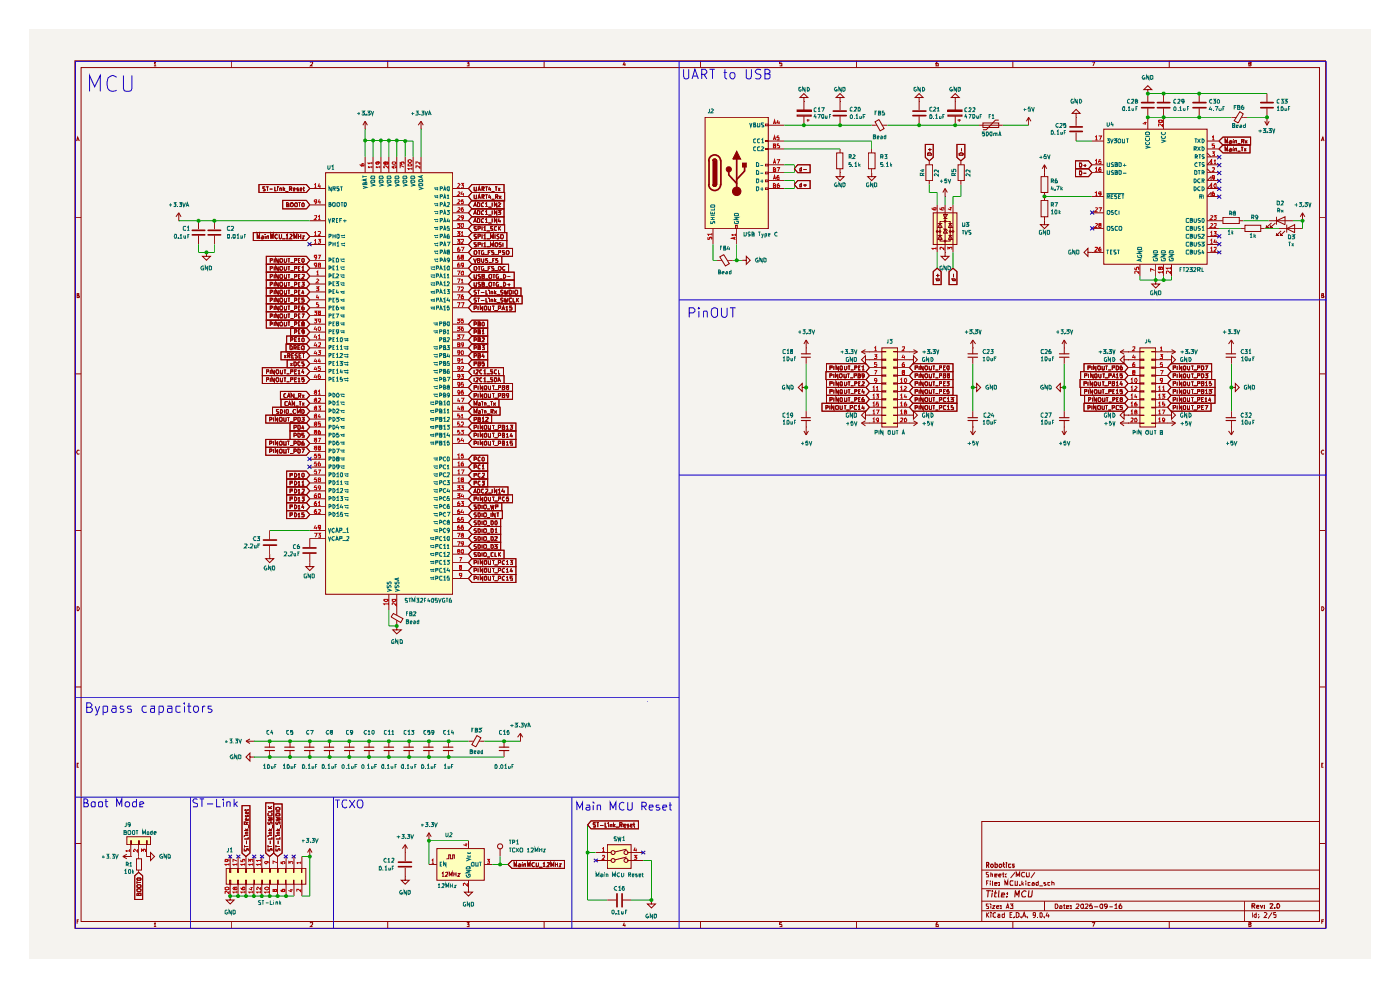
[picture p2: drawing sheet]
<svg xmlns="http://www.w3.org/2000/svg" width="210mm" height="148mm" viewBox="0 0 210 148" stroke-linecap="round" stroke-linejoin="round" font-family="sans-serif">
<path d="M4.4 4.4h201.1v139.3h-201.1z" fill="#f5f3ef"/>
<g fill="none" stroke="#900000" stroke-width=".15">
<path d="M11.2 9.1h187.6v130h-187.6zM12.2 10.1h185.6v128h-185.6zM23.1 9.4l.1-.1v.6M23.1 9.9h.3M34.7 9.1v1M46.5 9.4v-.1h.4v.2l-.4 .4h.4M58.1 9.1v1M70 9.3h.3l-.1 .2h.1v.4h-.3M81.6 9.1v1M93.6 9.3l-.2 .4h.4M93.7 9.4v.5M105 9.1v1"/>
<path d="M117.2 9.3h-.3v.2h.3v.4h-.3M128.4 9.1v1M140.6 9.3h-.2l-.1 .1v.5h.4v-.4h-.4v.1M151.9 9.1v1M163.7 9.3h.4l-.2 .6M175.3 9.1v1M187.3 9.5h-.1v-.2l.4 .1-.1 .1h-.3v.4l.4-.1-.2-.3M11.2 32.6h1M11.5 21.1l.1-.6 .3 .6M11.6 21h.2M197.8 32.6h1M198.1 21.1l.2-.6 .2 .6"/>
<path d="M198.2 21h.2M11.2 56h1M11.6 44.2h.2v-.2h-.2v.6h.2l.1-.2-.2-.2M197.8 56h1M198.2 44.2h.2v-.2h-.2v.6h.2l.1-.2-.2-.2M11.2 79.5h1M11.9 67.5l-.1-.1a.3 .3 0 0 0-.3 .3 .3 .3 0 0 0 .3 .3h.1M197.8 79.5h1M198.5 67.5l-.1-.1a.3 .3 0 0 0-.3 .3 .3 .3 0 0 0 .3 .3h.1M11.6 90.9h.1l.2 .3-.2 .3h-.1zM198.2 90.9h.1l.2 .3-.2 .3h-.1zM11.2 102.9h1"/>
<path d="M11.6 114.6h.1M11.8 114.3h-.2v.6h.2M197.8 102.9h1M198.2 114.6h.1M198.4 114.3h-.2v.6h.2M11.2 126.4h1M11.6 138.1h.1M11.8 137.8h-.2v.6M23.1 138.4l.1-.2v.6M23.1 138.8h.3M34.7 138.1v1M46.5 138.3v-.1h.4v.3l-.4 .3h.4"/>
<path d="M58.1 138.1v1M70 138.2h.3l-.1 .3h.1v.3h-.3M81.6 138.1v1M93.6 138.2l-.2 .4h.4M93.7 138.5v.3M105 138.1v1M117.2 138.2h-.3v.4v-.1l.3 .1v.2h-.3M128.4 138.1v1M140.6 138.2h-.2l-.1 .2v.4h.4l-.1-.3-.3 .1M147.2 123.1h50.6v15h-50.6zM147.2 136.4h50.6M147.2 135h50.6"/>
<path d="M147.2 133.1h50.6M147.2 130.4h50.6M147.9 136.7v.8M147.9 132.3h.2M148 137l.3 .5M148.2 135.4h-.3v.3l.3 .2v.2h-.3M148.2 132h-.3v.6M148.2 130.7h-.3v.2l.3 .2v.3h-.3M148.3 136.7l-.4 .4M148.5 132h.1M148.5 132.2v.4M148.6 136.7v.1v-.1v.1"/>
<path d="M148.6 135.4h-.1l.1 .1M148.6 130.9h.2v.5M148.6 130.7v.7M148.6 135.7v.4M148.6 137v.5M148.8 135.7h.3l-.3 .4h.3M148.8 132v.6h.1M149.1 132.4h.4v-.2h-.4v.4h.4M149.1 131.1h.4v-.2h-.4v.5h.4M149.3 136.8l-.2-.1-.2 .2v.4l.2 .2 .2-.1M149.4 135.9h.3v-.2l-.3 .1v.2l.3 .1M149.7 137h.2v.5"/>
<path d="M149.7 131.1h.4v-.2l-.4 .1v.3l.4 .1M149.8 132.6h-.1h.1M149.8 132.2v.1l-.1-.1 .1 .1M149.9 137.1h-.2l-.1 .2 .1 .2 .2-.1M150.1 136l-.1 .1 .1-.1v.1M150.1 135.7v.1l-.1-.1 .1 .1M150.2 130.9h.4M150.4 130.7v.7h.2M150.6 137h-.1h-.3l.1 .5 .3-.1M150.6 136.7v.8M150.7 132.6v-.6l.2 .5 .2-.5v.6M150.8 131.3v.1v-.1v.1"/>
<path d="M150.8 130.9v.1M150.8 136.1l.3-.7 .2 .7M150.9 135.9h.4M151.4 135.4h.5l-.2 .3h.2v.4l-.5-.1M151.4 137h.3M151.8 136.7h-.4v.8h.4M151.9 132h-.4l-.1 .1 .1 .5h.4M151.9 138.1v1M152 137.4h.1l-.1 .1M152.2 132v.6h.3v-.6M152.2 130.7l-.7 .8M152.4 136.7l.4 .2v.4l-.3 .2h-.1z"/>
<path d="M152.4 131.4v-.7l.2 .5 .3-.5v.7M152.9 132.6h.1h-.1M153.1 137.4v.1l-.1-.1 .1 .1M153.2 132v.6M153.3 137.5l.3-.8 .2 .8M153.3 132.4l.2 .2M153.4 137.2h.3M153.5 132.2l-.3 .3M153.6 130.8l-.3-.1-.2 .2 .2 .5 .3-.1M153.8 132h.1M153.8 132.2v.4M153.9 130.7l.1 .7 .3-.1v-.6"/>
<path d="M154.1 137.4v.1l-.1-.1 .1 .1M154.5 132.2h-.4v.4h.4M154.7 132.2l.4 .1v.3h-.4v-.2h.4M155.2 130.7l-.6 .8M155.2 137v.1h-.3l.1-.4 .2 .1v.5l-.1 .2h-.2M155.6 137.4v.1M155.7 132v.6h-.3l-.1-.3 .4-.1M155.8 132.7h.5M155.9 136.8l.2-.1 .2 .2v.4l-.2 .2-.2-.1zM156.6 137.4v.1l-.1-.1 .1 .1M156.6 135v1.4M156.8 132.2h-.3v.2h.2l.2 .2h-.4"/>
<path d="M157 136.7l-.1 .5h.5M157.2 137v.5M157.4 132.2h-.3v.4h.3M157.7 132.2l.3 .1v.3M157.7 132v.6M158.2 135.4h.3l.1 .3-.1 .4h-.3zM158.9 135.7l.3 .1v.3h-.3v-.2h.3M159.4 135.7h.3M159.6 135.4v.7h.1M159.9 135.9h.3v-.2h-.3v.4h.3M160.6 136l-.1 .1 .1-.1v.1M160.6 135.7v.1l-.1-.1 .1 .1"/>
<path d="M161.3 135.5l.1-.1 .4 .1v.2l-.5 .4h.5M162.2 135.4l.2 .1v.5l-.2 .1a.41 .41 0 0 1 0-.7zM162.7 135.5l.1-.1 .3 .1v.2l-.4 .4h.4M163.7 138.2h.4l-.2 .6M163.7 135.4h-.2l-.1 .4 .3-.1 .1 .3-.1 .1-.3-.1M164 135.9h.6M165.1 135.4l.2 .1v.5l-.2 .1a.41 .41 0 0 1 0-.7zM166 135.7l-.1 .2h-.2l-.1-.4 .1-.1 .3 .1v.4l-.2 .2h-.1M166.3 135.9h.5M167.1 135.6l.3-.2v.7M167.1 136.1h.4M168.1 135.4h-.2l-.1 .3v.3l.1 .1 .3-.1-.1-.3h-.2l-.1 .2"/>
<path d="M175.3 138.1v1M186.6 135v3.1M187.3 138.5h-.1v-.3l.4 .1-.1 .2-.3 .1v.2l.4-.1-.2-.2M187.8 136.7v.8M188.3 137h-.1l-.2 .1v.2l.2 .2 .1-.1M188.3 136.7v.8M188.7 137.4h.1l-.1 .1M188.7 137h.1h-.1M189.5 136.8l.3-.1 .2 .2-.5 .6h.5M190.7 136.7l-.6 .9M191.3 136.7h-.3v.3h.3l-.1 .5-.2-.1M197.8 126.4h1"/>
<path d="M198.2 138.1h.2M198.5 137.8h-.3v.6"/>
</g>
<g fill="none" stroke="#900000" stroke-width=".17">
<path d="M147.9 129.6l.4-.1-.1-.3h-.3v.8M147.9 133.4h.6M148.1 129.6l.2 .4M148.2 133.4l-.1 1M148.6 129.5h.3v.1v.2l-.1 .2-.3-.2zM148.8 133.4l.1 .1-.1-.1v.1M148.8 133.8l-.1 .6M149.1 133.8h.3M149.2 129.5h.3v.4l-.1 .1-.2-.1M149.2 129.2v.8M149.3 133.4l-.2 .9 .3 .1M149.8 133.4l-.1 .9 .1 .1"/>
<path d="M149.9 129.5h.2l.1 .1v.2l-.2 .2-.2-.2zM150.1 134.1l.5-.1-.1-.2h-.3l-.1 .5v.1h.4M150.4 129.5h.2M150.5 129.2v.6l.1 .2M150.9 129.2l.1 .1-.1-.1v.1M150.9 129.5v.5M151 134.3l-.1 .1 .1-.1v.1M151.1 133.8v.1h-.1l.1-.1v.1M151.6 129.5h-.4v.4l.1 .1 .3-.1M152.1 129.5h-.3l.1 .2h.2l-.1 .3-.2-.1M152.2 134.4v-1l.3 .7 .3-.7-.1 1M153.8 133.5a.5 .5 0 0 0-.6 .2 .5 .5 0 0 0 .1 .7l.5-.1"/>
<path d="M154.3 133.4l-.1 1h.4l.2-1M187.7 135.7h.4v-.2l-.4-.1v.7M187.9 135.7l.2 .4M188.4 135.8h.3v-.2l-.3 .1v.3l.3 .1M189 135.6l.2 .5 .1-.5M189.6 136v.1M189.6 135.6v.1M190.4 135.5v-.1l.4 .1-.4 .6h.4M191.1 136l.1 .1-.1-.1v.1M191.4 135.5l.1-.1a.34 .34 0 0 1 .4 .3 .34 .34 0 0 1-.4 .4z"/>
</g>
<g fill="#feffbb">
<path d="M91.1 126.5h3.5v3.6h-3.5z"/>
<path d="M48.8 25.9h19.1v63.1h-19.1z"/>
<path d="M33.9 130.1h12v2.4h-12z"/>
<path d="M65.5 127.1h7.1v4.8h-7.1z"/>
<path d="M19 125.4h3.6v1.1h-3.6z"/>
<path d="M105.7 17.6h9.5v16.7h-9.5z"/>
<path d="M139.9 31.9h3.6v4.7h-3.6z"/>
<path d="M165.5 19.4h15.5v20.2h-15.5z"/>
<path d="M132.2 52.1h2.4v11.9h-2.4z"/>
<path d="M170.9 52.1h2.4v11.9h-2.4z"/>
</g>
<g fill="none" stroke="#900000" stroke-width=".15">
<path d="M54.7 19.4h.1M54.7 18.2l-.3 .6M54.7 18.2l.4 .6M54.7 18.2v1.2M63.1 19.4h.1M63.1 18.2l-.4 .6M63.1 18.2l.4 .6M63.1 18.2v1.2M105.7 17.6h9.5v16.7h-9.5zM114.8 18.6h.4v.2h-.4zM26.8 33.1h.1M26.8 31.9l-.4 .6"/>
<path d="M26.8 31.9l.3 .6M26.8 31.9v1.2M29.8 33.1v1.2M29.8 35.3v1.3M31 37.8v.6h.5l-.5 .6-.6-.6h.6M31 37.8h.1M32.1 33.1v1.2M32.1 35.3v1.3M38 34.8h7.9l.5 .6-.5 .6h-7.9zM38.6 35.8v-.7l.1 .5 .2-.5v.7M38.8 27.7h7.1l.5 .5-.5 .6h-7.1zM39.3 35.4h.2v.4"/>
<path d="M39.5 35.5l-.3 .1 .1 .2 .2-.1M39.8 28h-.4v.2l.4 .2-.1 .2h-.3M39.8 35.1v.1M39.8 35.4v.4M39.9 38.4h6l.5 .6-.5 .6h-6zM39.9 39.6h6l.5 .6-.5 .6h-6zM39.9 28h.4M40 35.8v-.4h.3v.4M40.1 28v.6M40.4 28.3h.5M40.5 39h.3l.1-.2-.4-.1v.6M40.6 35.8v-.7l.2 .5 .1-.5v.7"/>
<path d="M41.1 38.7v.6M41.1 39.9v.6M41.2 28v.6h.3M41.6 28v.1l.1-.1-.1 .1M41.6 35.2l-.1-.1a.35 .35 0 0 0-.3 .3 .35 .35 0 0 0 .3 .4l.1-.1M41.6 28.2v.4M41.7 38.7v.6l-.3-.6v.6M41.7 39.9v.6l-.3-.6v.6M41.9 35.1l.1 .7 .2-.2v-.5M42 28.2h.2v.4M42 38.8v-.1h.3v.1a.33 .33 0 0 1-.1 .5h-.2zM42 28.2v.4"/>
<path d="M42.3 35.8h.5M42.4 30h3.5l.5 .7-.5 .6h-3.5zM42.5 28v.6M42.6 28.3l.1 .3M42.6 38.7l.1 .6 .3-.1v-.5M42.6 39.9l.1 .6 .3-.1v-.5M42.7 28.2l-.2 .2M42.8 28.7h.4M42.9 35.3l.2-.2v.7M42.9 35.8h.3M43 30.7h.1l.2-.2-.2-.1h-.1v.6h.3v-.3h-.2M43.1 38.7h.4"/>
<path d="M43.1 39.9h.4M43.3 38.7v.6M43.3 39.9v.6M43.4 28.3h.3v-.2l-.3-.1v.6M43.5 35.2l.2-.1 .1 .2-.4 .5h.4M43.6 30.4h.1h.2l.1 .4-.2 .2-.2-.1zM43.6 28.3l.1 .3M43.6 39.3h.4M44 28.4l.2-.1v-.1h-.2v.4h.2M44.1 35.8v-.7l.1 .5 .3-.5v.7M44.2 39h.3v-.3h-.3v.6M44.3 30.4h.3v.5l-.1 .1h-.3v-.1a.33 .33 0 0 1 .1-.5z"/>
<path d="M44.8 28.2h-.1h-.2l.1 .2h.2v.2h-.3M44.8 35.1v.7M44.8 35.4h.3M44.8 39h.1M44.8 30.4h.3M44.9 30.4v.6M45 28.4l.3-.1-.1-.1h-.2v.4h.3M45 38.7h-.2v.6h.2M45 39.9h-.2v.6h.2M45.1 35.1v.7M45.3 38.8v-.1l.3 .1v.4l-.2 .1-.1-.1zM45.3 35.4h.3l-.3 .4h.3"/>
<path d="M45.4 30.4l.2 .1-.1 .5-.2-.1v-.4zM45.4 28.2h.3M45.5 28v.6h.2M46.4 35.4h2.4M46.4 39h2.4M46.4 28.2h2.4M46.4 30.7h2.4M46.4 33.1h2.4M46.4 36.6h2.4M48.8 25.9h19.1v63.1h-19.1zM54.7 23.5v2.4M55.9 23.5v2.4"/>
<path d="M57.1 23.5v2.4M58.3 23.5v2.4M59.5 23.5v2.4M60.8 23.5v2.4M61.9 23.5v2.4M63.1 23.5v2.4M67.9 35.4h2.3M67.9 39h2.3M67.9 28.2h2.3M67.9 30.7h2.3M67.9 33.1h2.3M67.9 36.6h2.3"/>
<path d="M67.9 29.4h2.3M67.9 31.9h2.3M67.9 34.3h2.3M67.9 37.8h2.3M70.7 31.3h4.9v1.2h-4.9l-.5-.6zM70.7 30h4.9v1.3h-4.9l-.5-.6zM70.7 32.5h4.9v1.2h-4.9l-.5-.6zM70.7 27.7h4.9v1.1h-4.9l-.5-.6zM70.7 28.8h5v1.3h-5l-.5-.7zM70.7 33.7h5v1.1h-5l-.5-.5zM70.7 34.8h5.3v1.2h-5.3l-.5-.6zM70.7 36h5.3v1.2h-5.3l-.5-.6z"/>
<path d="M70.7 39.6h5.5v1.2h-5.5l-.5-.6zM70.7 37.2h6.1v1.2h-6.1l-.5-.6zM70.7 38.4h4.5v1.2h-4.5l-.5-.6zM71 32.1l.3-.6 .1 .6M71 31l.3-.6 .1 .6M71 33.3l.3-.6 .1 .6M71 38.7l.3 .6 .1-.6M71.1 28l.1 .6h.2v-.6M71.1 29.2l.1 .6h.2v-.6M71.1 37.6h.1h.2a.33 .33 0 0 1-.1 .5h-.2zM71.1 32h.2M71.1 30.8h.2"/>
<path d="M71.1 33.2h.2M71.4 34l-.1-.1-.2 .1 .1 .3h.2v.2h-.3M71.4 35.2l-.1-.1-.2 .1 .1 .2 .2 .1-.1 .3-.2-.1M71.4 36.4h-.3l.1 .2 .2 .1-.1 .3-.2-.1M71.6 31.5l.3 .1-.1 .5h-.2zM71.6 30.4h.3l-.1 .6h-.2zM71.6 32.7l.3 .1-.1 .5h-.2zM71.6 39h.2l.1-.3h-.3v.6h.3v-.3h-.1M71.7 28.6l.1-.6 .2 .6M71.7 29.8l.1-.6 .2 .6M71.7 34.3h.2l.1-.3-.3-.1v.6M71.7 35.4h.2l.1-.2-.3-.1v.7"/>
<path d="M71.7 36.6h.3v-.2h-.3v.6M71.7 39.9h.3M71.7 28.4h.3M71.7 29.6h.3M71.7 37.6h.3M71.8 37.6v.5M71.8 39.9v.6M72.2 38.7v.5l.2 .1h.1v-.6M72.3 28.3h.1l.2-.1-.1-.2h-.2v.6M72.3 29.5h.1l.2-.2-.1-.1h-.2v.6M72.3 33.9v.6M72.3 35.1v.7"/>
<path d="M72.3 36.4v.6M72.4 28.3l.2 .3M72.4 29.5l.2 .3M72.5 31.6l-.1-.1-.2 .2v.4h.3M72.5 30.4h-.1l-.2 .1v.4l.3 .1M72.5 32.8l-.1-.1-.2 .2v.3l.3 .1M72.5 34.1l.2-.2v.6M72.5 35.3l.2-.2v.7M72.5 36.5l.2-.1v.6M72.5 39.9l-.3 .1v.4l.2 .1 .1-.1v-.1h-.1M72.5 37.6h-.3v.5h.2h.1v-.2h-.1M72.5 35.8h.4"/>
<path d="M72.5 34.5h.4M72.5 37h.4M72.6 38.1h.5M72.8 31.7l.1-.2v.6M72.8 30.5l.1-.1v.6M72.8 32.9l.1-.2v.6M72.8 28h.3M72.8 32.1h.3M72.8 31h.3M72.8 33.3h.3M72.8 29.2h.3M72.9 35.8h.6"/>
<path d="M72.9 28v.6M72.9 29.2v.6M72.9 34.6h.6M72.9 37h.6M73.1 38.7l-.3 .1 .1 .2 .2 .1v.2h-.1h-.2M73.2 37.8h.3M73.2 32.2h.5M73.2 31h.5M73.2 33.4h.5M73.3 39.3h.4M73.4 28l-.1 .4h.3M73.4 29.2l-.1 .4h.3"/>
<path d="M73.5 35.8v-.7l.3 .5 .2-.5v.7M73.5 37v-.6l.3 .4 .2-.4v.6M73.5 39.9h-.3v.6M73.5 37.6h-.3v.5M73.5 28.2v.4M73.5 29.3v.5M73.7 28.7h.4M73.7 29.9h.4M73.8 30.4v.6M73.8 31.5v.6M73.8 32.7v.6M73.9 34l-.1-.1-.3 .1v.2l.4 .1v.2h-.4"/>
<path d="M73.9 39h.1M74 39.9h-.3v.2l.3 .2v.2l-.3-.1M74 37.6h-.3v.1l.3 .2v.2h-.3M74.1 38.7h-.2v.6M74.1 38.1h.5M74.2 36.5l.1-.1h.3v.1a.33 .33 0 0 1-.1 .5l-.3-.1zM74.2 28h.4M74.2 35.1v.7M74.3 29.5l.3-.1v-.2h-.3v.6M74.4 28v.6M74.5 31.5v.6l-.4-.6v.6M74.5 30.4v.6l-.4-.6v.6"/>
<path d="M74.5 32.7v.6l-.4-.6v.6M74.5 34l-.1-.1-.3 .1v.4l.4 .1M74.5 29.5l.1 .3M74.6 31.5h.5l-.3 .3 .3 .1v.2h-.5M74.6 38.7l-.3 .1 .1 .2 .2 .1v.2h-.3M74.7 30.4h.2l.2 .1-.5 .5h.5M74.7 37.8h.4v-.2h-.4v.5M74.7 28.2l.3 .4M74.7 33.9v.6M74.8 32.7l-.1 .5h.4M74.8 35.2l-.2-.1-.1 .2 .3 .2v.2l-.1 .1-.2-.1M74.8 29.3l.3 .5"/>
<path d="M74.8 34.2l.3 .3M75 33v.3M75 28.2l-.3 .4M75.1 35.2l.1-.1a.35 .35 0 0 1 .3 .3 .35 .35 0 0 1-.3 .4l-.1-.1zM75.1 33.9l-.4 .4M75.1 36.4l-.3 .1 .1 .1 .2 .1v.2v.1l-.3-.1M75.1 29.3l-.3 .5M75.4 36.4v.6M75.7 37.6h-.4v.1l.4 .2-.1 .2h-.3M75.7 39.9h-.2l-.2 .3 .1 .2 .2 .1 .1-.1M75.9 37.6h.1h.2a.33 .33 0 0 1 0 .5h-.3zM110.3 33.7h.2v.6h-.2z"/>
<path d="M114.8 21h.4v.2h-.4zM114.8 22.2h.4v.2h-.4zM114.8 24.6h.4v.3h-.4zM114.8 25.8h.4v.2h-.4zM114.8 27h.4v.2h-.4zM114.8 28.2h.4v.2h-.4zM119.6 24.7h1.9v1.2h-1.9l-.5-.6zM119.6 27.1h1.9v1.1h-1.9l-.5-.5zM120.2 25v.6h-.3v-.3l.1-.1 .2 .1M120.2 27.4v.6h-.3v-.3l.1-.1 .2 .1M120.4 25.4h.6M120.4 27.7h.6"/>
<path d="M120.7 27.6v.4M39.3 56.3h6.6l.5 .6-.5 .6h-6.6zM39.3 55.1h6.6l.5 .6-.5 .6h-6.6zM39.9 46.7h6l.5 .6-.5 .7h-6zM39.9 48h6l.5 .6-.5 .6h-6zM39.9 45.5h6l.5 .6-.5 .6h-6zM39.9 42h6l.5 .6-.5 .5h-6zM39.9 56.9h.4v-.3h-.4v.6M39.9 55.7h.4v-.3h-.4v.6M39.9 40.8h6l.5 .6-.5 .6h-6zM39.9 43.1h6l.5 .6-.5 .6h-6zM39.9 44.3h6l.5 .6-.5 .6h-6z"/>
<path d="M40.5 47.4h.3l.1-.3-.4-.1v.6M40.5 48.6h.3l.1-.2-.2-.2h-.2v.6M40.5 40.2h.3l.1-.2-.4-.1v.6M40.5 46.2h.2l.2-.2-.1-.1h-.3v.5M40.5 42.6h.2l.2-.1-.1-.2h-.3v.6M40.5 41.5h.2l.2-.3-.4-.1v.6M40.5 43.8h.2l.2-.1-.1-.2h-.3v.6M40.5 45h.2l.2-.2-.1-.1h-.3v.6M40.5 55.4v.6M40.5 56.6v.6M41.1 56.6v.6l-.3-.6v.6M41.1 55.4v.6l-.3-.6v.6"/>
<path d="M41.1 41.1v.6M41.1 42.3v.6M41.1 43.5v.6M41.1 44.7v.6M41.1 45.9v.5M41.1 47v.6M41.1 48.2v.6M41.5 56.6l.3 .1v.4l-.2 .1a.36 .36 0 0 1-.1-.6zM41.5 55.4l.3 .1v.4l-.2 .1a.36 .36 0 0 1-.1-.6zM41.7 47v.6l-.3-.6v.6M41.7 48.2v.6l-.3-.6v.6M41.7 45.9v.5l-.3-.5v.5"/>
<path d="M41.7 42.3v.6l-.3-.6v.6M41.7 41.1v.6l-.3-.6v.6M41.7 43.5v.6l-.3-.6v.6M41.7 44.7v.6l-.3-.6v.6M42 47.1l.3-.1 .1 .2-.1 .4-.3-.1zM42 48.3l.1-.1a.36 .36 0 0 1 .2 .6l-.3-.1zM42 40v-.1h.3v.1a.33 .33 0 0 1-.1 .5l-.2-.1zM42 45.9h.3l.1 .1-.1 .4h-.3zM42 41.2l.3-.1 .1 .2-.1 .4-.3-.1zM42 43.6l.3-.1 .1 .2-.1 .4-.3-.1zM42 44.8l.3-.1 .1 .1-.1 .5-.3-.1zM42 42.3h.3l.1 .2-.1 .4-.3-.1z"/>
<path d="M42 56.6l.1 .6 .3-.1v-.5M42 55.4l.1 .6 .3-.1v-.5M42 58.6h3.9l.5 .6-.5 .6h-3.9zM42.1 52.7h3.8l.5 .6-.5 .6h-3.8zM42.1 59.8h3.8l.5 .6-.5 .6h-3.8zM42.6 56.6h.3M42.6 55.4h.3M42.6 47v.6l.4-.1v-.5M42.6 48.2v.6l.4-.1v-.5M42.6 45.9v.5h.4v-.5M42.6 42.3v.6l.4-.1v-.5M42.6 41.1v.6l.4-.1v-.5"/>
<path d="M42.6 43.5v.6l.4-.1v-.5M42.6 44.7v.6l.4-.1v-.5M42.6 53.2l.3 .4M42.7 55.4v.6M42.7 56.6v.6M42.9 51.5h3l.5 .6-.5 .6h-3zM42.9 59h-.3v.1v.5h.3v-.1M42.9 53.2l-.3 .4M43 50.3h2.9l.5 .6-.5 .6h-2.9zM43 57.2h.4M43 56h.4M43.1 53.9h2.8l.5 .6-.5 .6h-2.8z"/>
<path d="M43.1 59.6l.2-.6 .2 .6M43.1 53.3h.4l-.1-.3h-.3v.6M43.1 47h.4M43.1 48.2h.4M43.1 45.9h.4M43.1 42.3h.4M43.1 43.5h.4M43.1 59.4h.3M43.1 41.1h.4M43.1 44.7h.4M43.3 41.1v.6M43.3 42.3v.6"/>
<path d="M43.3 43.5v.6M43.3 44.7v.6M43.3 45.9v.5M43.3 47v.6M43.3 48.2v.6M43.3 53.3l.2 .3M43.5 51.8h.2l.1 .2-.1 .4h-.2zM43.6 56.9h.3v-.3h-.3v.6M43.6 55.7h.3v-.3h-.3v.6M43.6 49.2h2.3l.5 .5-.5 .6h-2.3zM43.6 50.9l.3-.1-.1-.2h-.2v.6M43.6 47.7h.4"/>
<path d="M43.6 48.9h.4M43.6 40.5h.4M43.6 46.5h.4M43.6 43h.4M43.6 54.4l.2 .4M43.6 44.2h.4M43.6 41.8h.4M43.6 45.3h.4M43.7 53.3h.3M43.8 54.4l-.2 .4M44.1 53h-.4v.6h.4M44.1 52.1h.3v-.2l-.3-.1v.6"/>
<path d="M44.1 54.2l.3 .1v.4l-.2 .1h-.1zM44.1 59v.6l-.4-.6v.6M44.2 47.4h.2l.1-.3-.3-.1v.6M44.2 48.6h.2l.1-.3-.3-.1v.6M44.2 40.2h.3v-.3h-.3v.6M44.2 46.2h.2l.1-.3h-.3v.5M44.2 42.6h.3l-.1-.3h-.2v.6M44.2 49.7h.2l.1-.2-.3-.1v.6M44.2 41.5h.2l.1-.4h-.3v.6M44.2 43.8h.2l.1-.2-.3-.1v.6M44.2 45h.2l.1-.2-.3-.1v.6M44.2 56.9h.2"/>
<path d="M44.2 55.7h.2M44.2 50.9h.2M44.2 59.7h.5M44.2 52.1l.2 .3M44.5 56.6h-.3v.6h.3M44.5 55.4h-.3v.6h.3M44.5 50.6h-.3v.6h.3M44.6 53.1l-.2-.1-.2 .1 .1 .2 .3 .1v.2h-.1h-.3M44.7 56.8l.1-.2v.6M44.7 55.6l.1-.2v.6M44.7 50.8l.1-.2v.6M44.7 57.2h.3"/>
<path d="M44.7 56h.3M44.7 52.1h.2M44.7 51.2h.3M44.8 59.3h.2l.1-.3h-.3v.6M44.8 47.4h.1M44.8 48.6h.1M44.8 40.2h.1M44.8 46.1h.1M44.8 42.6h.1M44.8 41.4h.1M44.8 43.7h.1M44.8 44.9h.1"/>
<path d="M44.8 49.7h.1M44.8 53.3h.3M44.9 59.3l.2 .3M45 47h-.2v.6h.2M45 48.2h-.2v.6h.2M45 45.9h-.2v.5h.2M45 42.3h-.2v.6h.2M45 51.8h-.3v.6h.3M45 49.4h-.2v.6h.2M45 54.2l-.3 .1v.4l.1 .1 .2-.1M45 41.1h-.2v.6h.2M45 43.5h-.2v.6h.2"/>
<path d="M45 44.7h-.2v.6h.2M45.2 53h-.4v.6h.4M45.3 47h.3l-.3 .6M45.3 40.1l.1-.2v.6M45.3 42.3h.3l-.2 .3h.2v.2l-.1 .1h-.2v-.1M45.3 51.9v-.1l.3 .1-.1 .5h-.2l-.1-.2zM45.3 41.1h.3v.3l-.3 .3h.3M45.3 40.5h.3M45.3 48.5v-.2l.2-.1 .1 .3h-.3v.3h.3l-.1-.3M45.3 52.3l.3 .2M45.3 53h.4M45.3 59.1l.3 .5"/>
<path d="M45.4 55.3l-.1 .5h.3M45.4 50.6l.2 .2-.1 .4-.2-.1v-.3zM45.4 43.5l-.1 .4h.3M45.5 45.9h-.2v.1v.4h.3v-.3h-.3v.1M45.5 43.7v.4M45.5 53v.6M45.5 55.6v.4M45.6 56.6h-.3v.3v-.1l.3 .1v.2l-.1 .1-.2-.1M45.6 49.7l-.1 .1h-.2v-.3v-.1l.3 .1v.4l-.3 .1M45.6 54.2h-.3v.3l.3 .1v.1l-.1 .1-.2-.1M45.6 44.7h-.3v.2h.3v.3l-.1 .1h-.2v-.1M45.6 59.1l-.3 .5"/>
<path d="M46.4 48.6h2.4M46.4 40.2h2.4M46.4 46.1h2.4M46.4 42.6h2.4M46.4 56.9h2.4M46.4 55.7h2.4M46.4 53.3h2.4M46.4 41.4h2.4M46.4 43.7h2.4M46.4 44.9h2.4M46.4 47.3h2.4M46.4 49.7h2.4"/>
<path d="M46.4 50.9h2.4M46.4 52.1h2.4M46.4 54.5h2.4M46.4 59.2h2.4M67.9 48.6h2.3M67.9 40.2h2.3M67.9 46.1h2.3M67.9 42.6h2.3M67.9 56.9h2.3M67.9 55.7h2.3M67.9 53.3h2.3M67.9 41.4h2.3"/>
<path d="M67.9 43.7h2.3M67.9 44.9h2.3M67.9 49.7h2.3M67.9 50.9h2.3M67.9 52.1h2.3M67.9 54.5h2.3M67.9 59.2h2.3M67.9 58h2.3M70.7 53.9h2.4v1.2h-2.4l-.5-.6zM70.7 49.2h2.4v1.1h-2.4l-.5-.6zM70.7 51.5h2.4v1.2h-2.4l-.5-.6zM70.7 57.5h6.1v1.1h-6.1l-.5-.6z"/>
<path d="M70.7 56.3h4.9v1.2h-4.9l-.5-.6zM70.7 52.7h2.4v1.2h-2.4l-.5-.6zM70.7 50.3h2.4v1.2h-2.4l-.5-.6zM70.7 48h2.4v1.2h-2.4l-.5-.6zM70.7 43.1h7.4v1.2h-7.4l-.5-.6zM70.7 42h6.4v1.1h-6.4l-.5-.5zM70.7 45.5h6.6v1.2h-6.6l-.5-.6zM70.7 59.8h4.1v1.2h-4.1l-.5-.6zM70.7 58.6h6.1v1.2h-6.1l-.5-.6zM70.7 55.1h4.8v1.2h-4.8l-.5-.6zM70.7 44.3h7.6v1.2h-7.6l-.5-.6zM70.7 40.8h6.4v1.2h-6.4l-.5-.6z"/>
<path d="M71.1 54.5h.3v-.3h-.3v.6M71.1 49.7h.3v-.2l-.3-.1v.6M71.1 52.1h.3v-.2l-.3-.1v.6M71.1 58h.3v-.2h-.3v.6M71.1 53.3h.3v-.2l-.3-.1v.6M71.1 50.9h.3v-.2l-.3-.1v.6M71.1 48.6h.3v-.3l-.3-.1v.6M71.1 42.3l.1 .6h.2v-.6M71.1 46.2l.3-.1v-.2h-.3v.5M71.1 40l.1-.1h.2v.1a.33 .33 0 0 1-.1 .5l-.2-.1zM71.1 59.3l.3-.1v-.2h-.3v.6M71.1 41.1l.1 .6h.2v-.6"/>
<path d="M71.1 55.4v.6M71.1 56.6v.6M71.3 56.6h.4v.3l-.4 .3h.4M71.3 55.4h.4v.3l-.4 .3h.4M71.4 43.5l-.3 .1v.1l.3 .1-.1 .3h-.2M71.4 44.7l-.3 .1v.1l.3 .1-.1 .3h-.2M71.6 43.5h.3M71.6 44.7h.3M71.7 54.5h.2l.1-.3h-.3v.6l.3-.1v-.2h-.1M71.7 49.7h.3l-.1-.3h-.2v.6h.3v-.3h-.1M71.7 52.1l.3-.1-.1-.2h-.2v.6h.3v-.3h-.1M71.7 53.3l.3-.1-.1-.2h-.2v.6h.3v-.3h-.1"/>
<path d="M71.7 50.9l.3-.1-.1-.2h-.2v.6h.3v-.3h-.1M71.7 48.6l.3-.1-.1-.3h-.2v.6h.3v-.2h-.1M71.7 45.9v.5M71.7 57.8v.6M71.7 59v.6M71.8 43.5v.6M71.8 44.7v.6M72 42.3l-.3 .1 .1 .2h.2v.3h-.3M72 41.1l-.3 .1 .1 .2 .2 .1v.2h-.3M72.1 43.8h.5M72.1 45h.5M72.3 49.6l.1-.2v.6"/>
<path d="M72.3 51.8h.3l-.2 .2 .2 .1v.3h-.3M72.3 56.6l-.4 .1v.3l.2 .2 .2-.1M72.3 50.7l.1-.1 .2 .1v.1l-.3 .4h.3M72.3 42.6h.3l-.1-.3h-.2v.6h.3l-.1-.3M72.3 55.4l-.4 .1v.3l.2 .2 .2-.1M72.3 41.4h.2l.1-.3h-.3v.6h.3l-.1-.3M72.3 50h.3M72.4 57.8v.6l-.4-.6v.6M72.4 45.9v.5l-.4-.5v.5M72.4 59v.6l-.4-.6v.6M72.4 53l-.1 .4h.3M72.4 48.2l.2 .2-.1 .4-.2-.1v-.3z"/>
<path d="M72.5 56.8l.2-.2v.6M72.5 55.6l.2-.2v.6M72.5 57.2h.4M72.5 56h.4M72.5 53.2v.4M72.6 54.2h-.3v.3l.1-.1 .2 .1-.1 .3-.2-.1M72.6 45.9h.1h.2v.5h-.3zM72.6 59.1l.1-.1 .2 .1v.5l-.3-.1zM72.6 40.5h.5M72.7 57.8l.2 .1v.5l-.3-.1zM72.8 43h.4M72.8 41.8h.4"/>
<path d="M72.9 43.5v.6h.2M72.9 44.7v.6h.2M72.9 57.2h.6M72.9 56h.6M73.2 57.8v.4l.2 .2 .1-.1v-.5M73.2 45.9l.1 .5h.2v-.5M73.2 59l.1 .6h.2v-.6M73.2 40.2h.3M73.4 43.5h-.1l.1 .1M73.4 42.3l.3 .1-.1 .5h-.2l-.1-.2zM73.4 44.7h-.1l.1 .1M73.4 41.1l.3 .1-.1 .5h-.2l-.1-.2z"/>
<path d="M73.4 43.7v.4M73.4 44.8v.5M73.6 43.7h.1h.2v.4M73.6 44.9l.1-.1 .2 .1v.4M73.6 43.7v.4M73.6 44.8v.5M73.8 45.9h.3M73.8 57.8h.3M73.8 59h.3M73.9 56.6h-.4v.2l.4 .1-.1 .3-.3-.1M73.9 55.4h-.4v.2l.4 .2-.1 .2-.3-.1M73.9 42.3h.3"/>
<path d="M73.9 41.1h.3M74 45.9v.5M74 57.8v.6M74 59v.6M74 41.1v.6M74 42.3v.6M74.1 56.6l.4 .1v.3l-.2 .2h-.2zM74.1 40.5h.5M74.1 46.5h.5M74.1 58.4h.5M74.1 43.5v.6M74.1 44.7v.6"/>
<path d="M74.1 59.7h.5M74.2 43.8l.2 .3M74.2 45l.2 .3M74.4 43.7l-.3 .2M74.4 44.8l-.3 .3M74.5 55.4l-.4 .1v.4l.2 .1 .2-.1M74.5 44.2h.5M74.5 45.3h.5M74.6 57.2l.2-.6 .3 .6M74.7 58h.4v-.2h-.4v.6M74.7 42.3h-.2l-.1 .2 .1 .4h.2v-.3h-.1M74.7 46.2l.4-.1v-.2h-.4v.5"/>
<path d="M74.7 40l.1-.1h.3v.1a.33 .33 0 0 1-.1 .5l-.3-.1zM74.7 59.3l.4-.1v-.2h-.4v.6M74.7 55.4v.6h.3M74.7 41.1l-.3 .1 .1 .5h.2v-.2h-.1M74.7 57h.3M74.9 43h.4M74.9 41.8h.4M75.2 46.4l.3-.5 .2 .5M75.3 58h.3l.1-.2h-.4v.6l.4-.1v-.3h-.1M75.3 59.2h.4v-.2h-.4v.6h.4l-.1-.4M75.3 46.3h.3M75.4 43.5l-.3 .1v.1l.3 .1-.1 .3h-.2"/>
<path d="M75.4 44.7l-.3 .1v.1l.3 .1-.1 .3h-.2M75.5 42.3a.3 .3 0 0 1 .3 .3 .3 .3 0 0 1-.3 .3zM75.5 41.1h.2l.1 .3-.1 .3h-.2zM75.6 43.5l.1 .6 .1-.4 .2 .4 .2-.6M75.6 44.7l.1 .6 .1-.5 .2 .5 .2-.6M75.8 46l.2-.1v.5M75.8 46.4h.4M76.1 58l-.2-.1 .3-.1v.2l-.3 .1 .2 .3 .1-.1v-.3M76.1 42.6h.4M76.1 41.5h.4M76.2 59.2v.1h-.2l-.1-.2 .3-.1v.4v.2h-.2M76.3 43.5l.4 .1-.1 .5h-.3z"/>
<path d="M76.3 42.5v.4M76.7 44.8v-.1h-.3l-.1 .1 .1 .5h.3v-.1M76.8 45.9h-.4v.2h.4l-.1 .3h-.3M76.9 44.7v.6h.4M76.9 43.5v.6M77.3 43.5l.3 .1-.1 .5h-.2l-.1-.2zM77.4 44.7v.6M77.5 44.9l.3 .4M77.8 44.7l-.4 .3M39.8 67h6.1l.5 .6-.5 .6h-6.1zM40.4 67.6h.3l.1-.2-.4-.1v.6M40.4 79.5v1.3"/>
<path d="M41 67.3v.6M41.6 67.3v.6l-.3-.6v.6M42 67.3l.3 .1v.4l-.1 .1h-.2v-.1a.33 .33 0 0 1 0-.5zM42.6 67.3v.6h.3v-.6M43 70.6h2.9l.5 .6-.5 .6h-2.9zM43 71.8h2.9l.5 .6-.5 .5h-2.9zM43 75.3h2.9l.5 .6-.5 .6h-2.9zM43 76.5h2.9l.5 .6-.5 .6h-2.9zM43 74.1h2.9l.5 .6-.5 .6h-2.9zM43 72.9h2.9l.5 .6-.5 .6h-2.9zM43.1 60.2h-.4v.5l.1 .1h.3v-.1M43.1 67.3h.3"/>
<path d="M43.2 60.8l.2-.6 .3 .6M43.2 67.3v.6M43.3 60.6h.3M43.5 71.2h.3v-.3h-.3v.6M43.5 64.6h2.4l.5 .6-.5 .6h-2.4zM43.5 63.4h2.4l.5 .6-.5 .6h-2.4zM43.5 72.4h.3v-.3h-.3v.6M43.5 75.9h.3v-.2h-.3v.5M43.5 77.2l.3-.1v-.3h-.3v.6M43.5 74.7h.3v-.2h-.3v.6M43.5 73.5h.3v-.2h-.3v.6M43.5 68h.5"/>
<path d="M44.1 67.6h.3v-.2l-.3-.1v.6M44.1 65.2h.3v-.2l-.3-.1v.6M44.1 64.1h.2l.1-.4h-.3v.6M44.2 60.2v.6l-.4-.6v.6M44.2 70.9h.1a.33 .33 0 0 1 .1 .4 .33 .33 0 0 1-.2 .2zM44.2 72.1h.1a.33 .33 0 0 1 .1 .4 .33 .33 0 0 1-.2 .2zM44.2 75.7h.1a.33 .33 0 0 1 .1 .3 .33 .33 0 0 1-.2 .2zM44.2 76.8a.3 .3 0 0 1 .3 .3 .3 .3 0 0 1-.3 .3zM44.2 74.5h.1a.33 .33 0 0 1 .1 .3 .33 .33 0 0 1-.2 .3zM44.2 73.3h.1a.33 .33 0 0 1 .1 .3 .33 .33 0 0 1-.2 .3zM44.3 60.8h.5M44.7 67.3l.3 .1-.1 .5h-.2z"/>
<path d="M44.7 71.1l.1-.2v.6M44.7 64.9l.3 .1-.1 .5h-.2zM44.7 63.7l.3 .1-.1 .5h-.2zM44.7 72.3l.1-.2v.6M44.7 75.8l.1-.1v.5M44.7 77l.1-.2v.6M44.7 74.6l.1-.1v.6M44.7 73.5l.1-.2v.6M44.7 71.5h.3M44.7 72.7h.3M44.7 76.2h.3M44.7 77.4h.3"/>
<path d="M44.7 75.1h.3M44.7 73.9h.3M44.8 60.2h.4M45 60.2v.6M45.3 67.3h.3l-.3 .6M45.3 71v-.1l.3 .1v.3l-.2 .2-.1-.2zM45.3 72.3l.1-.2v.6M45.3 74.5h.3l-.2 .1 .2 .1v.3l-.1 .1-.2-.1M45.3 73.3h.3v.2l-.3 .4h.3M45.3 72.7h.3M45.3 60.3l.3 .5M45.4 63.7l-.1 .4h.3"/>
<path d="M45.4 75.6l-.1 .4h.3M45.5 63.9v.4M45.5 75.8v.4M45.6 64.9h-.3v.3h.3v.3h-.3M45.6 76.8h-.3v.3h.3l-.1 .3h-.2M45.6 60.3l-.3 .5M46.4 60.4h2.4M46.4 61.6h2.4M46.4 62.8h2.4M46.4 64h2.4M46.4 65.2h2.4M46.4 66.4h2.4"/>
<path d="M46.4 67.6h2.4M46.4 68.8h2.4M46.4 70h2.4M46.4 71.2h2.4M46.4 72.4h2.4M46.4 73.5h2.4M46.4 74.7h2.4M46.4 75.9h2.4M46.4 77.1h2.4M46.4 79.5h2.4M67.9 60.4h2.3M67.9 61.6h2.3"/>
<path d="M67.9 62.8h2.3M67.9 64h2.3M67.9 65.2h2.3M67.9 66.4h2.3M67.9 68.8h2.3M67.9 70h2.3M67.9 71.2h2.3M67.9 72.4h2.3M67.9 73.5h2.3M67.9 74.7h2.3M67.9 75.9h2.3M67.9 77.1h2.3"/>
<path d="M67.9 79.5h2.3M67.9 78.3h2.3M70.7 64.6h6.7v1.2h-6.7l-.5-.6zM70.7 61h4.3v1.2h-4.3l-.5-.6zM70.7 63.4h6.7v1.2h-6.7l-.5-.6zM70.7 62.2h3v1.2h-3l-.5-.6zM70.7 68.2h2.4v1.2h-2.4l-.5-.6zM70.7 65.8h6.7v1.2h-6.7l-.5-.6zM70.7 69.4h2.4v1.2h-2.4l-.5-.6zM70.7 70.6h2.4v1.2h-2.4l-.5-.6zM70.7 76.5h4.6v1.2h-4.6l-.5-.6zM70.7 75.3h4.5v1.2h-4.5l-.5-.6z"/>
<path d="M70.7 74.1h6.1v1.2h-6.1l-.5-.6zM70.7 71.8h2.4v1.1h-2.4l-.5-.5zM70.7 72.9h5.5v1.2h-5.5l-.5-.6zM70.7 78.9h4.4v1.2h-4.4l-.5-.6zM70.7 77.7h4.4v1.2h-4.4l-.5-.6zM71 73.9l.3-.6 .1 .6M71.1 60.8v-.6l.2 .4 .2-.4v.6M71.1 65.2h.3v-.2l-.3-.1v.6M71.1 61.9v-.6l.2 .5 .2-.5v.6M71.1 64.1l.3-.1v-.3h-.3v.6M71.1 62.9l.3-.1v-.3h-.3v.6M71.1 68.8h.3v-.3h-.3v.6"/>
<path d="M71.1 66.4h.3v-.2l-.3-.1v.6M71.1 70h.3v-.3l-.3-.1v.6M71.1 71.2h.3v-.3h-.3v.6M71.1 74.7h.3v-.2h-.3v.6M71.1 72.4h.3v-.3h-.3v.6M71.1 73.7h.2M71.4 76.8l-.3 .1v.2l.3 .1v.2h-.3M71.4 75.7h-.3l.1 .2 .2 .1-.1 .2h-.2M71.4 79.2l-.3 .1v.2l.3 .1v.1l-.3 .1M71.4 78l-.3 .1v.2l.3 .1v.1l-.3 .1M71.6 73.3l.3 .1v.4l-.1 .1h-.2zM71.7 62.8h.3v-.2l-.3-.1v.6h.3l-.1-.3"/>
<path d="M71.7 76.8h.2l.1 .2-.1 .4h-.2zM71.7 75.7h.3v.4l-.2 .1h-.1zM71.7 79.2h.2l.1 .2-.1 .4h-.2zM71.7 78h.2l.1 .2-.1 .4h-.2zM71.7 63.7v.6M71.7 64.9v.6M71.7 66.1v.6M71.7 74.5v.6M71.8 60.4v-.1l.2 .1v.4h-.2v-.3h.2M71.8 61.6v-.1l.2 .1v.3h-.2v-.2h.2M72 68.5h-.2l-.1 .1v.4l.3 .1M72 69.7l-.2-.1-.1 .2v.4h.3"/>
<path d="M72 70.9l-.3 .1v.3l.1 .2 .2-.1M72 72.1l-.3 .1v.3l.1 .2 .2-.1M72.3 62.7l.1-.2v.6M72.3 69.8l.1-.2v.6M72.3 70.9h.3v.3l-.3 .3h.3M72.3 72.1h.3l-.2 .2 .2 .1v.2l-.1 .1-.2-.1M72.3 75.7v.5M72.3 76.8v.6M72.3 78v.6M72.3 79.2v.6M72.3 63.1h.3M72.3 70.2h.3"/>
<path d="M72.4 60.2h-.1h.1M72.4 64.9v.6l-.4-.6v.6M72.4 61.3h-.1l.1 .1M72.4 63.7v.6l-.4-.6v.6M72.4 66.1v.6l-.4-.6v.6M72.4 74.5v.6l-.4-.6v.6M72.4 60.3v.5M72.4 61.5v.4M72.4 68.5l.2 .1-.1 .5-.2-.1v-.4zM72.5 75.7h.1h.3a.33 .33 0 0 1-.1 .5h-.3zM72.5 73.3l-.3 .1v.3l.2 .2 .1-.1M72.5 79.3l.4-.1v.2v.4l-.4-.1z"/>
<path d="M72.6 60.4l.1-.1 .2 .1v.4M72.6 65l.1-.1 .2 .1v.5l-.3-.1zM72.6 61.6l.1-.1 .2 .1v.3M72.6 63.8l.1-.1 .2 .1v.5l-.3-.1zM72.6 76.8h.3v.2v.4h-.4zM72.6 78h.3v.2v.4l-.4-.1zM72.6 60.3v.5M72.6 61.5v.4M72.7 66.1l.2 .1v.5l-.3-.1zM72.7 74.5l.2 .1v.5l-.3-.1zM72.8 73.3h.3v.2l-.3 .4h.3M72.9 62.6v-.1h.2l.1 .2-.4 .4h.4"/>
<path d="M73 60.8h.5M73 62h.5M73 76.2h.5M73 77.5h.5M73 79.9h.5M73 78.7h.5M73.2 64.9l.1 .6h.2v-.6M73.2 63.7l.1 .6h.2v-.6M73.2 66.1l.1 .6h.2v-.6M73.2 74.5v.4l.2 .2 .1-.1v-.5M73.2 73.9h.5M73.5 75.7l.2 .5 .1-.4 .2 .4v-.5"/>
<path d="M73.5 60.2h.4M73.6 61.7h.2l.2-.3-.4-.1v.6M73.6 79.2h.3l.1 .2-.1 .4h-.3zM73.6 78h.3l.1 .2-.1 .4h-.3zM73.6 76.8v.6M73.7 60.2v.6M73.7 61.7l.3 .2M73.8 73.3v.6M73.8 64.9h.3M73.8 63.7h.3M73.8 66.1h.3M73.8 74.5h.3"/>
<path d="M74 63.7v.6M74 64.9v.6M74 66.1v.6M74 74.5v.6M74 60.3l.3 .5M74.1 65.6h.5M74.1 61.5l.4 .4M74.1 64.4h.5M74.1 66.8h.5M74.1 75.1h.5M74.2 76.8v.6l-.3-.6v.6M74.2 79.4l.2-.2v.6"/>
<path d="M74.2 78.1l.3-.1 .1 .3-.1 .3-.3-.1zM74.2 79.8h.4M74.3 75.9h.3v-.2h-.3v.5M74.3 60.3l-.3 .5M74.5 73.3v.6l-.4-.6v.6M74.5 61.5l-.4 .4M74.5 76.8h.3M74.6 76.8v.6M74.7 65.2h.4v-.2l-.4-.1v.6M74.7 64.1l.4-.1v-.3h-.4v.6M74.7 66.4h.4v-.2l-.4-.1v.6M74.7 74.7h.4v-.2h-.4v.6"/>
<path d="M74.7 73.5l.2-.2v.6M74.7 73.9h.4M75.3 65.2h.4l-.1-.3h-.3v.6h.4v-.3h-.1M75.3 64h.4l-.1-.3h-.3v.6h.4l-.1-.3M75.3 66.4l.4-.1-.1-.2h-.3v.6h.4v-.3h-.1M75.4 73.2l-.2 .4h.5M75.6 73.5v.4M75.7 74.5l-.4 .1v.3l.2 .2 .2-.1M75.9 65.1l.2-.2v.6M75.9 63.9l.2-.2v.6M75.9 66.3l.2-.2v.6M75.9 65.5h.3"/>
<path d="M75.9 64.3h.3M75.9 66.7h.3M76.2 74.5h-.2l-.1 .2 .3-.1v.4v.1l-.3-.1M76.5 63.7h.3l-.1 .3h.1v.2v.1h-.3v-.1M76.7 64.9l-.2 .4h.3M76.8 65.2v.3M76.8 66.1h-.3v.3v-.1l.3 .1v.3h-.3M40.4 81.8v1.9h-.6l.6 .6 .6-.6h-.6M46.4 82.9v2h-.5l.5 .6 .6-.6h-.6M48.8 80.7h-2.4v1.3M58.3 89v2.4M59 91.9l1.4 .8-.3 .6-1.5-.9z"/>
<path d="M59.5 93.8v.6h.7l-.7 .6-.6-.6h.6M59.5 93.8h.1M59.5 89v3.2M59.5 92.9v.9M67.9 80.7h2.3M67.9 81.8h2.3M67.9 83h2.3M67.9 84.3h2.3M67.9 85.5h2.3M67.9 86.7h2.3M70.7 86.1h6.7v1.2h-6.7l-.5-.6zM70.7 83.7h6.7v1.2h-6.7l-.5-.6z"/>
<path d="M70.7 84.9h6.7v1.2h-6.7l-.5-.6zM70.7 80.1h4.4v1.1h-4.4l-.5-.5zM70.7 82.4h4.9v1.3h-4.9l-.5-.7zM70.7 81.2h4.4v1.2h-4.4l-.5-.6zM71.1 86.7h.3v-.3l-.3-.1v.6M71.1 84.3h.3v-.3h-.3v.5M71.1 85.5h.3v-.3l-.3-.1v.6M71.4 80.4l-.3 .1v.2h.3l-.1 .3h-.2M71.4 82.9l-.1-.1-.2 .1 .1 .2 .2 .1v.2h-.3M71.4 81.6l-.3 .1v.1l.3 .1-.1 .3h-.2M71.7 80.4h.2l.1 .2-.1 .4h-.2zM71.7 82.8h.1l.2 .1-.1 .5h-.2z"/>
<path d="M71.7 81.6h.2l.1 .2-.1 .4h-.2zM71.7 84v.5M71.7 85.1v.6M71.7 86.3v.6M72.3 80.4v.6M72.3 81.6v.6M72.3 82.8v.6M72.4 86.3v.6l-.4-.6v.6M72.4 84v.5l-.4-.5v.5M72.4 85.1v.6l-.4-.6v.6M72.5 80.5l.4-.1v.2v.4l-.4-.1zM72.5 82.9l.2-.1a.36 .36 0 0 1 .2 .6l-.4-.1z"/>
<path d="M72.6 84h.1h.2v.5h-.3zM72.6 81.6h.3v.2v.4l-.4-.1zM72.7 86.3l.2 .1v.5l-.3-.1zM72.7 85.1l.2 .1v.5l-.3-.1zM73 81.1h.5M73 83.4h.5M73 82.3h.5M73.2 86.3l.1 .6h.2v-.6M73.2 84l.1 .5h.2v-.5M73.2 85.1l.1 .6h.2v-.6M73.6 80.4h.3l.1 .2-.1 .4h-.3zM73.6 81.6h.3l.1 .2-.1 .4h-.3z"/>
<path d="M73.8 86.3h.3M73.8 84h.3M73.8 85.1h.3M74 82.9l-.1-.1-.3 .1v.4l.4 .1M74 84v.5M74 85.1v.6M74 86.3v.6M74.1 81.6h.5l-.3 .2 .3 .1v.2l-.1 .1-.4-.1M74.1 87h.5M74.1 84.6h.5M74.1 85.8h.5M74.2 80.5v-.1h.3l.1 .2-.5 .4h.5"/>
<path d="M74.2 82.8v.6h.3M74.7 86.7h.4v-.3l-.4-.1v.6M74.7 84.3h.4v-.3h-.4v.5M74.7 85.5h.4v-.3l-.4-.1v.6M74.7 82.8v.6M74.8 83l.3 .4M75.1 82.8l-.4 .3M75.7 86.4l-.2-.1-.2 .2v.3l.4 .1M75.7 84h-.2l-.2 .1v.4h.4M75.7 85.2l-.2-.1-.2 .2v.3l.4 .1M75.9 86.5l.2-.2v.6M75.9 84.1l.2-.1v.5"/>
<path d="M75.9 85.3l.2-.2v.6M75.9 86.9h.3M75.9 84.5h.3M75.9 85.7h.3M76.5 84h.3l-.1 .2 .1 .1v.2h-.3M76.7 85.1l-.2 .5h.3M76.8 85.4v.3M76.8 86.3h-.3v.4v-.1l.3 .1v.2h-.3M36.9 111h1.2M36.9 111l.6 .4M37.5 113.4v-.6l-.6 .6 .6 .6v-.6h.6M37.5 110.7l-.6 .3"/>
<path d="M38.1 111h.1M38.1 113.4h.1M40.4 111v1M40.4 112.5v.9M43.5 111v1M43.5 112.5v.9M46.4 111v1M46.4 112.5v.9M49.4 111v1M49.4 112.5v.9M52.4 111v1M52.4 112.5v.9"/>
<path d="M55.3 111v1M55.3 112.5v.9M58.3 111v1M58.3 112.5v.9M61.3 111v1M61.3 112.5v.9M64.3 111v1M64.3 112.5v.9M67.3 111v1M67.3 112.5v.9M70.2 111h.8M71.5 110.2l.6 .3-.8 1.4-.6-.3z"/>
<path d="M71.8 111h.8M75.6 111v1M75.6 112.5v.9M78 111h.1M78 109.9l-.4 .6M78 109.9l.4 .6M78 109.9v1.1M18.4 128.3l.6 .4M18.4 128.3h1.2M19 125.4h3.6v1.1h-3.6zM19 128l-.6 .3M19.6 125.9h.1v.6h-.1z"/>
<path d="M19.6 128.3h.1M19.6 126.5v1.8M20.2 131.2l.6-.5 .6 .5v3.6h-1.2zM20.5 128.7h.7v1.7h-.7zM20.5 133.2l.5-.1 .1 .1v.3l-.5 .1zM20.5 132.6h.5l.1 .3-.4 .1-.2-.1zM20.5 131.6l.5-.1 .1 .3-.5 .1zM20.5 132v.4M20.5 132.2h.6M20.8 125.9h.1v.6h-.1zM20.8 133.9l.3-.1v.4h-.6l.1-.4h.2v.4M20.8 126.5v2.2"/>
<path d="M20.8 130.4v.3M22 125.9h.1v.6h-.1zM22 128.3h.6v-.6l.6 .6-.6 .6v-.6M22 128.3h.1M22 126.5v1.8M33.9 130.1h12v2.4h-12zM34.4 130.1h.2v.6h-.2zM34.4 131.9h.2v.6h-.2zM34.5 134.2v.6h.6l-.6 .6-.6-.6h.6M34.5 134.2h.1M34.5 128.3v1.8M34.5 132.5v1.7"/>
<path d="M35.6 130.1h.2v.6h-.2zM35.6 131.9h.2v.6h-.2zM35.7 128.3v1.8M35.7 132.5v1.7M36.3 120.7h1.2v7.1l-.6 .5-.6-.5zM36.6 127.1v.4h.3l.1-.4 .2 .1v.3M36.6 125.2v.1l.1-.1M36.6 126.8h.6M36.6 124.4h.6M36.6 126.6v.4M36.8 130.1h.2v.6h-.2zM36.8 131.9h.2v.6h-.2z"/>
<path d="M36.8 125.2h.4M36.8 124.9h.4M36.8 124.2l.2 .2M36.8 121.2v.3M36.9 122.1l-.1 .1 .1 .2 .1-.1v-.2h.2v.3M36.9 128.3v1.8M36.9 132.5v1.7M37 123.5v-.3h-.4v.3h.6M37 125.9v.6M37.2 125.4v.3h-.6M37.2 124.7h-.3l-.1 .1 .1 .1M37.2 122.6v.3h-.3l-.1-.2 .2-.1v.3"/>
<path d="M37.2 121.6v.3h-.3l-.1-.2 .2-.1v.3M37.2 121.2v.2h-.6M37.2 124.2l-.2 .1M37.2 123.2l-.2 .1M37.3 123.6v.5M38.1 130.1v.6zM38.1 131.9v.6zM38.1 128.3v1.8M38.1 132.5v1.7M39.3 130.1v.6zM39.3 131.9v.6zM39.3 128.3v1.8"/>
<path d="M39.3 132.5v1.7M39.8 120.3h1.2v7.5l-.6 .5-.6-.5zM40.2 127.1v.4h.2l.2-.4 .2 .1v.3M40.2 125.2v.1l.1-.1M40.2 123.2l.1 .3h.1l.1-.3h.3v.3M40.2 122.5l.6 .1-.4 .1 .4 .1-.6 .2M40.2 126.6v.4M40.2 126.8h.6M40.2 124.4h.6M40.2 121.1h.6M40.2 120.8l.3 .3M40.3 121.9h-.1l.1 .3h.4l.1-.1v-.2h-.1"/>
<path d="M40.4 125.2h.4M40.4 124.9h.4M40.4 124.2l.2 .2M40.4 130.1h.1v.6h-.1zM40.4 131.9h.1v.6h-.1zM40.4 128.3v1.8M40.4 132.5v1.7M40.5 125.9v.6M40.8 125.4v.3h-.6M40.8 124.7h-.4v.1v.1M40.8 121.4v.2h-.6M40.8 124.2l-.3 .1"/>
<path d="M40.8 120.8l-.4 .2M40.9 123.6v.5M41 120.4h1.3v7.4l-.7 .5-.6-.5zM41.4 127.1v.4h.2l.2-.4 .2 .1v.3M41.4 125.2v.1l.1-.1M41.4 123.2l.1 .3h.1l.1-.3h.3v.3M41.4 122.5l.6 .1-.5 .1 .5 .1-.6 .2M41.4 122l.5-.1 .1 .3h-.6zM41.4 121h.4h.2v.3l-.5 .1zM41.4 126.8h.6M41.4 124.4h.6M41.4 126.6v.4"/>
<path d="M41.4 121.6h.6M41.5 125.2h.5M41.5 124.9h.5M41.5 124.2l.3 .2M41.6 130.1h.1v.6h-.1zM41.6 131.9h.1v.6h-.1zM41.6 128.3v1.8M41.6 132.5v1.7M41.7 125.9v.6M42 125.4v.3h-.6M42 124.7h-.4l-.1 .1 .1 .1M42 124.2l-.3 .1"/>
<path d="M42 123.6v.5M42.8 130.1h.1v.6h-.1zM42.8 131.9h.1v.6h-.1zM42.9 128.3v1.8M42.9 132.5v1.7M44 130.1h.1v.6h-.1zM44 131.9h.1v.6h-.1zM44.1 128.3v1.8M44.1 132.5v1.7M45.2 130.1h.1v.6h-.1zM45.2 131.9h.1v.6h-.1zM45.3 128.3v1.8"/>
<path d="M45.3 132.5v1.7M46.4 128.3h.1M46.4 127.1v1.2M46.4 127.1l-.3 .6M46.4 127.1l.4 .6M60.8 131.3v.6h.5l-.5 .6-.6-.6h.6M60.8 131.3h.1M60.8 127.7h.1M60.8 126.5v2.5M60.8 130v1.3M60.8 126.5l.3 .6M60.8 126.5l-.5 .6"/>
<path d="M64.3 125.9h.1M64.3 129.5h1.2M64.3 124.8l-.3 .6M64.3 124.8l.4 .6M64.3 124.8v1.1M65.5 127.1h7.1v4.8h-7.1zM66.3 130.9l.1-.2v.6M66.3 131.3h.3M66.8 130.8l.3-.1v.2l-.3 .4h.3M66.9 128.7h.4v-.6h.2v.6h.4v-.6h.2v.6M67.4 131.3v-.6l.2 .4 .2-.4v.6M68 130.7v.6"/>
<path d="M68 130.9h.4M68.4 130.7v.6M68.6 130.9h.4l-.4 .4h.4M70.2 133.1v.6h.6l-.6 .5-.6-.5h.6M70.2 133.1h.1M70.2 125.9v1.2M70.2 131.9v1.2M72.6 129.5h1.2M75 127.1v1.2M76.8 128.9h7.8v1.2h-7.8l-.6-.6zM77.1 129.8v-.5l.2 .4 .1-.4v.5M77.8 129.4l.2 .1v.3h-.2l-.1-.1 .3-.1"/>
<path d="M78.3 129.3h.1M78.3 129.4v.4M78.5 129.5l.3-.1v.4M78.5 129.4v.4M79.1 129.8v-.5l.2 .4 .2-.4v.5M80.1 129.3h-.2l-.2 .2 .2 .3h.2M80.4 129.3v.5h.3v-.5M80.8 129.9h.5M81.4 129.4l.2-.1v.5M81.4 129.8h.4M82 129.3h.3v.2l-.3 .3h.3M82.6 129.8v-.5l.2 .4 .2-.4v.5"/>
<path d="M83.3 129.3v.5M83.3 129.5h.3M83.6 129.3v.5M83.9 129.4h.2l-.2 .4h.2M88.6 123h7.1v1.2h-7.1l-.5-.6zM89.3 123.3l-.1-.1-.3 .1v.2l.4 .2-.1 .2-.3-.1M89.3 127.7h2.4M89.3 128.9h2.4M89.5 123.2h.3M89.6 123.2v.7M90 123.7h.5M90.7 123.2v.7h.3"/>
<path d="M91.1 126.5h3.5v3.6h-3.5zM91.1 134.8h1.3M91.2 123.2v.1v-.1v.1M91.2 123.5v.4M91.5 123.9v-.4h.2v.4M91.7 127.5h.4l.1 .2-.1 .2h-.4l-.1-.2zM91.7 128.7h.4l.1 .2-.1 .2h-.4l-.1-.2zM92 123.2v.7M92.1 123.7l.2 .2M92.3 123.5l-.3 .2M92.3 123.9h.5M92.9 123.6h.4l-.1-.4h-.3v.7"/>
<path d="M93.1 123.6l.2 .3M93.4 134.8h1.2M93.5 123.7l.4-.1-.1-.1h-.3v.3l.1 .1h.2v-.1M93.7 127.5h.4l.1 .2-.1 .2h-.4l-.1-.2zM93.7 128.7h.4l.1 .2-.1 .2h-.4l-.1-.2zM93.9 127.2l-1.7 .4M93.9 128.4l-1.7 .4M94 127.7h2.5M94 128.9h2.5M94.3 123.5l-.3 .1 .3 .1v.1l-.1 .1-.2-.1M94.5 123.7l.3-.2h-.3v.3l.1 .1 .2-.1M95 123.5h.2"/>
<path d="M95 123.2v.5l.2 .2M97.7 134.8v.6h.6l-.6 .6-.6-.6h.6M97.7 134.8h.1"/>
<circle cx="75" cy="126.8" r=".38"/>
</g>
<g fill="none" stroke="#900000" stroke-width=".25">
<path d="M28.8 35.2h1.9M28.8 34.5h1.9M31.2 35.2h1.9M31.2 34.5h1.9M106.3 24.1v3.6M39.5 80.9h2M39.5 81.7h2M45.4 82.1h2M45.4 82.9h2M59.7 129.2h2M59.7 129.8h2M92.5 133.9v2"/>
<path d="M93.3 133.9v2"/>
</g>
<g fill="none" stroke="#b80000" stroke-width=".15">
<path d="M47.1 27.7l.2-.2v.7M47.1 32.3h.4v.3l-.4 .3h.4M47.1 34.8l.2-.1v.6M47.1 36l.2-.1v.6M47.1 28.2h.4M47.1 35.3h.4M47.1 36.5h.4M47.5 30.2v.1h-.3l-.1-.3 .4-.1v.5l-.3 .1M47.5 38.5v.1h-.3l-.1-.3 .4-.1v.5l-.1 .1h-.2M47.5 39.7l-.2 .1-.2-.1v-.2l.4-.1v.5l-.3 .1M47.7 32.5l.2-.2v.6M47.7 34.8v-.1l.4 .1v.1l-.4 .4h.4"/>
<path d="M47.7 35.9h.4l-.2 .2h.2v.3l-.1 .1h-.3v-.1M47.7 38.2h.4l-.3 .6M47.7 32.9h.4M47.8 39.7l-.1-.2 .3-.1 .1 .2-.4 .2v.2h.4l-.1-.3M47.9 27.5l-.2 .4h.4M47.9 29.9l-.2 .4h.4M48 27.7v.5M48 30.1v.4M54 24.6l.2 .3h.4l-.1-.4-.3 .1v.3h.1M55.8 25h-.6l.1 .2M55.8 24.4h-.6l.1 .2M55.8 24.3v.3"/>
<path d="M55.8 24.9v.3M56.6 24.3h.2v.2l-.4 .1v-.1v-.2h.5v.2M56.9 25h-.5l.1 .2M56.9 24.9v.3M57.9 24.3h.2l.1 .2-.3 .1-.1-.3h-.3l.1 .3 .3-.1M58.2 24.9v.3l-.3-.3h-.4l.1 .3M58.8 24.9v.2l.3 .1-.1-.3h.3h.1l-.1 .3M58.8 24.3h.4l.2 .1-.2 .2h-.3zM60 24.3v.3h.2v-.3h.3h.1l-.1 .3M60.6 25l-.6-.2v.4M61.2 24.6l.3-.1 .3 .3-.6 .1zM61.2 24l.3-.1 .3 .2a.3 .3 0 0 1-.4 .2 .3 .3 0 0 1-.2-.3z"/>
<path d="M61.8 25.3h-.6l.1 .1M61.8 25.1v.3M63 24.9v.3l-.4-.3h-.2v.3M63 24.3v.3l-.4-.3h-.2v.3M68.5 33.5h.5l-.3 .2 .3 .1v.2l-.1 .1-.4-.1M68.5 34.7h.5l-.3 .2h.2l.1 .3-.1 .1-.4-.1M68.5 35.9h.5l-.3 .2h.2l.1 .3-.1 .1-.4-.1M68.6 27.6l.2-.1 .2 .2-.5 .5h.5M68.6 28.8h.3l.1 .1-.5 .4h.5M68.6 29.9h.3l.1 .2-.5 .4h.5M68.6 31.1h.3l.1 .2-.5 .4h.5M68.6 32.3h.3l.1 .2-.5 .4h.5"/>
<path d="M68.9 37h-.2l-.1 .2v.4h.4l-.1-.3h-.3v.1M68.9 38.2h-.2l-.1 .2v.4l.4-.1-.1-.2h-.3v.1M68.9 39.4h-.2l-.1 .2v.4l.4-.1-.1-.2h-.3v.1M69.1 27.5h.4l-.2 .2h.2v.4l-.1 .1-.3-.1M69.1 34.8l.2-.1v.6M69.1 35.9h.4v.2l-.4 .4h.4M69.1 37h.5l-.3 .6M69.1 35.3h.4M69.2 33.5h.3l-.1 .6a.33 .33 0 0 1-.3-.4zM69.3 28.7l-.2 .4h.5M69.3 38.5l-.2-.2 .4-.1v.3l-.4 .1 .1 .2h.3v-.3h-.1M69.5 29.9h-.3l-.1 .3 .3-.1 .1 .3-.1 .1-.3-.1"/>
<path d="M69.5 31.1h-.3a.37 .37 0 0 0 .2 .6l.1-.3-.2-.1-.2 .2M69.5 32.6h-.3l-.1-.2 .4-.1v.4l-.3 .2M69.5 39.7l-.2 .1-.2-.1v-.2l.4-.1v.5l-.3 .1M69.5 28.9v.4M47.1 46.6h.4l-.2 .2 .2 .1v.2l-.1 .1-.3-.1M47.1 47.8h.4l-.2 .2 .2 .1v.2l-.1 .1-.3-.1M47.3 48.9l-.2 .4h.4M47.3 50.1l-.2 .4h.4M47.3 51.3l-.2 .5h.4M47.3 52.5l-.2 .5h.4M47.3 53.7l-.2 .5h.4M47.3 54.9l-.2 .4h.4"/>
<path d="M47.3 56.1l-.2 .4h.4M47.3 58.7l-.2-.1 .3-.1 .1 .2h-.2l-.2 .3 .4 .1-.1-.4M47.3 59.9l-.2-.1 .3-.1 .1 .2h-.2l-.2 .3h.4l-.1-.3M47.4 43h.4l-.3 .2h.2l.1 .3-.4 .1M47.5 40.8l.1-.2v.6M47.5 41.9l.1-.1 .2 .2-.4 .4h.4M47.5 41.2h.3M47.5 49.2v.4M47.5 50.3v.5M47.5 51.5v.5M47.5 52.7v.4M47.5 53.9v.4"/>
<path d="M47.5 55.1v.4M47.5 56.3v.4M47.5 44.2v.4h.3M47.7 45.3h-.2v.4v-.1h.2l.1 .3-.2 .1-.1-.1M47.7 49.1l.1-.1 .3 .1v.3l-.2 .2-.2-.2zM47.7 50.3l.2-.1v.6M47.7 51.4h.4v.2l-.4 .4h.4M47.7 52.5h.4l-.2 .3h.2v.3h-.1h-.3M47.7 58.6l.2-.1v.6M47.7 59.7h.1h.3v.2l-.4 .3h.4M47.7 44.4v.4M47.7 50.8h.4"/>
<path d="M47.7 59.1h.4M47.8 46.9l-.1-.3h.4l-.1 .3h-.3l.1 .3 .3-.1v-.2h-.1M47.9 53.7l-.2 .5h.4M48 56.1h-.2l-.1 .2v.3l.1 .1 .3-.1v-.2h-.4M48 53.9v.4M48.1 48.1h-.3l-.1-.3h.4v.4l-.3 .2M48.1 54.9h-.4v.3h.4l-.1 .3h-.3v-.1M68.5 40.6h.5l-.3 .6M68.5 41.8h.5l-.3 .6M68.5 43h.5l-.3 .6M68.5 44.2h.5l-.3 .6M68.5 45.3h.5l-.3 .7"/>
<path d="M68.5 47.8h.5l-.3 .2 .3 .2-.2 .2-.3-.1M68.5 49h.5l-.3 .2 .3 .2-.2 .2-.3-.1M68.5 50.2h.5l-.3 .1 .3 .3-.2 .2-.3-.1M68.7 51.6h-.1v-.2h.3h.1l-.1 .2h-.3v.4l.4-.1v-.2l-.2-.1M68.7 59.7l-.1 .4h.4M68.9 59.9v.3M69 52.8l-.4 .1v-.4l.4 .1-.1 .5h-.3M69 54l-.4 .1v-.4l.4 .1-.1 .4-.3 .1M69 55.2l-.4 .1v-.4l.4 .1-.1 .4-.3 .1M69 56.4h-.4v-.3l.4 .1-.1 .4-.3 .1M69 57.5l-.3 .2-.1-.4 .4 .1-.1 .5h-.3M69 58.7l-.2 .2-.2-.1v-.2l.2-.1a.42 .42 0 0 1 .1 .6h-.3"/>
<path d="M69.1 42l.2-.2v.6M69.1 43.1l.1-.1 .3 .1v.1l-.4 .4h.4M69.1 45.3h.5l-.3 .7M69.1 50.2h.5l-.3 .6M69.1 53.9l.2-.2v.6M69.1 55l.4-.1v.3l-.4 .3h.4M69.1 56.1h.4l-.2 .3h.2v.3h-.4v-.1M69.1 59.7h.5l-.3 .5M69.1 42.4h.4M69.1 54.3h.4M69.2 52.5l.3 .1-.1 .5h-.2l-.1-.2zM69.3 40.6l.2 .1v.5h-.3l-.1-.2z"/>
<path d="M69.5 44.2h-.2l-.2 .2v.3l.4 .1v-.4l-.4 .1M69.5 47.8h-.3l-.1 .3 .3-.1 .1 .3-.1 .1-.3-.1M69.5 49h-.3a.37 .37 0 0 0 .2 .6l.1-.4h-.2l-.2 .1M69.5 51.6v.1h-.3l-.1-.3h.4v.4l-.1 .2h-.2M69.5 57.3h-.3l-.1 .3 .4-.1v.4h-.4M69.5 58.5h-.2l-.2 .2v.3l.4 .1v-.4l-.4 .1M47.1 79.9h.4l-.2 .6M47.3 61.1l-.2-.1 .3-.2 .1 .3h-.2l-.2 .2 .4 .1-.1-.3M47.3 62.3l-.2-.1 .3-.2 .1 .3h-.2l-.2 .2 .4 .1-.1-.3M47.3 63.5l-.2-.1 .2-.2 .2 .1v.2l-.4 .1 .2 .3 .2-.1v-.3h-.1M47.3 64.7l-.2-.1 .4-.1-.1 .2-.3 .1 .2 .3 .2-.1v-.3h-.1M47.3 65.9l-.2-.1 .4-.1v.1l-.4 .2 .2 .3 .2-.1v-.3h-.1"/>
<path d="M47.3 67.1l-.2-.2h.4l-.1 .2-.3 .1 .2 .2h.2v-.3h-.1M47.3 78.7l-.2 .4h.4M47.5 68h-.3l-.1 .3 .3-.1 .1 .3-.1 .1-.3-.1M47.5 69.2h-.3l-.1 .3h.4v.3l-.4-.1M47.5 70.4h-.3l-.1 .3h.4v.3l-.4-.1M47.5 71.6h-.3l-.1 .2h.4v.4l-.4-.1M47.5 72.8h-.3l-.1 .2h.4v.4l-.4-.1M47.5 74h-.2l-.2 .2 .1 .4h.3v-.4l-.4 .1M47.5 75.1h-.2l-.2 .3 .1 .3h.3v-.3l-.4 .1M47.5 76.3h-.2l-.2 .3 .1 .3h.3v-.3l-.4 .1M47.5 79v.3M47.7 60.8h.4l-.2 .3 .2 .1v.2h-.4"/>
<path d="M47.7 65.7h.4l-.3 .6M47.7 70.4h.4l-.3 .6M47.7 74h.1h.3l-.1 .6-.3-.1zM47.7 75.3l.2-.2v.6M47.7 76.4l.1-.1 .3 .1v.2l-.4 .3h.4M47.7 79.9h.4l-.2 .2 .2 .1v.3h-.4M47.7 75.7h.4M47.8 67.1l-.1-.2h.4l-.1 .2h-.3l.1 .3h.3v-.3h-.1M47.8 71.8l-.1-.1 .3-.1 .1 .2-.4 .1 .1 .3 .3-.1-.1-.3M47.9 62l-.2 .4h.4M48 64.5l-.3 .1v.4l.1 .1 .3-.1-.1-.3h-.2l-.1 .1M48 69.2h-.2l-.1 .2v.3l.1 .1 .3-.1v-.2h-.4v.1"/>
<path d="M48 62.3v.3M48.1 63.2h-.4v.3h.1h.3l-.1 .4-.3-.1M48.1 68h-.4v.3l.1-.1 .3 .1-.1 .3-.3-.1M48.1 73v.1h-.4v-.2l.1-.1 .3 .1-.1 .5h-.2M48.1 79l-.1 .1h-.2l-.1-.3 .1-.1 .3 .1v.4l-.3 .1M68.5 72.8h.5l-.3 .2h.2l.1 .3-.1 .1-.4-.1M68.5 74h.5l-.3 .2h.2l.1 .3-.1 .1-.4-.1M68.5 79.9h.5l-.3 .6M68.6 68.2l.2-.2v.6M68.6 69.4l.2-.2v.6M68.6 70.6l.2-.2v.6M68.6 71.8l.2-.2v.6"/>
<path d="M68.6 68.6h.4M68.6 69.8h.4M68.6 71h.4M68.6 72.2h.4M68.7 60.8l-.1 .5h.4M68.9 62h-.3v.4v-.1h.3l.1 .2-.4 .1M68.9 63.2h-.3v.3h.2l.2 .2-.2 .2-.2-.1M68.9 64.5h-.3v.2h.2l.2 .2-.2 .2-.2-.1M68.9 65.7h-.3v.2l.2-.1 .2 .3-.2 .2-.2-.1M68.9 75.1l-.3 .2v.4h.4l-.1-.3h-.3v.1M68.9 76.3l-.3 .2v.4l.4-.1-.1-.2h-.3v.1M68.9 77.5l-.3 .2v.4l.4-.1-.1-.2h-.3v.1"/>
<path d="M68.9 78.7l-.3 .2v.4l.4-.1-.1-.2h-.3M68.9 61.1v.3M69.1 62.2l.2-.2v.6M69.1 63.3l.1-.1 .3 .1v.2l-.4 .4h.4M69.1 64.5h.4l-.2 .2h.2v.3l-.1 .1-.3-.1M69.1 70.4h.5l-.3 .6M69.1 72.8h.4l-.2 .2h.2v.4h-.4v-.1M69.1 75.1h.4l-.2 .3h.2v.3h-.4M69.1 62.6h.4M69.3 61.1l-.2-.1 .3-.2 .1 .3h-.2l-.2 .2 .4 .1-.1-.3M69.3 65.6l-.2 .4h.5M69.3 71.8l-.2-.1 .4-.1v.2l-.4 .1 .1 .3h.3v-.4h-.1"/>
<path d="M69.3 74l-.2 .4h.5M69.3 76.3l-.2 .5h.5M69.5 68h-.3l-.1 .3 .3-.1 .1 .3-.1 .1-.3-.1M69.5 69.2h-.2l-.2 .3v.2l.4 .1v-.3l-.4 .1M69.5 77.5h-.3l-.1 .4 .4-.1v.3h-.4M69.5 78.7h-.2l-.2 .3v.2l.4 .1v-.3h-.4M69.5 65.8v.5M69.5 74.1v.5M69.5 76.6v.3M57.6 89.8l.6 .1a.35 .35 0 0 1-.3 .2 .35 .35 0 0 1-.4-.2zM58.2 90.5h-.7l.2 .1M58.2 90.3v.3"/>
<path d="M58.8 89.8l.6 .1a.3 .3 0 0 1-.3 .2 .3 .3 0 0 1-.3-.3zM59.4 90.3v.4l-.4-.4-.2 .1v.2M68.5 81.2h.5l-.3 .6M68.7 82.6l-.1-.3h.3l.1 .1-.2 .2h-.2l.1 .3 .3-.1-.2-.2M68.9 83.5h.3l-.2 .6M69 85l-.1-.3h.3l-.1 .3h-.2l.1 .3 .2-.1v-.2h-.1M69.2 82.3h.3l-.1 .6-.3-.2zM69.2 86.2h-.2l-.1-.3h.3v.4l-.2 .2M69.3 80.1h-.2l.3-.2 .1 .2h-.2l-.2 .3 .4 .1-.1-.4M69.5 81.4v.1h-.3l-.1-.3h.4v.4l-.3 .2M19.4 127.5h-.6l.2 .1M19.4 127.2v.4"/>
<path d="M20.6 127.2v.4l-.4-.4-.2 .2 .1 .2M21.2 127.6v-.4l.3 .3v-.2l.2-.1 .1 .4M33.7 133l.3-.1 .3 .1v.2l-.2 .1-.4-.1zM34 128.7l.1 .4h-.4l.1-.4 .5 .1v.3M34.3 129.5h-.6l.2 .2M34.3 133.5v.4l-.4-.4-.2 .1v.2h.1M34.3 129.3v.4M35.2 133.1l.2-.2 .1 .1-.1 .3-.2-.2-.1-.2-.2 .2 .2 .2 .1-.2M35.5 129.5h-.6l.2 .2M35.5 129l-.6-.3v.5M35.5 133.7h-.6l.2 .1M35.5 129.3v.4"/>
<path d="M35.5 133.5v.3M36.1 128.8v.3h.4h-.1v-.3l.2-.1 .1 .4M36.1 133l.1 .2 .4 .1 .1-.1-.1-.3-.2 .1 .1 .3M36.7 129.5h-.6l.2 .2M36.7 133.7h-.6l.2 .1M36.7 129.3v.4M36.7 133.5v.3M37.3 129.2v-.5l.3 .3v-.3h.2l.1 .5M37.6 133h.3M37.7 132.9v.4l-.4-.2M37.9 129.5h-.6l.2 .2M37.9 133.7h-.6l.2 .1"/>
<path d="M37.9 129.3v.4M37.9 133.5v.3M39.1 129.5h-.6l.2 .2M39.1 128.9h-.6l.2 .2M39.1 133.7h-.6l.2 .1M39.1 132.9v.4l-.4-.4-.2 .2 .1 .2M39.1 128.7v.4M39.1 129.3v.4M39.1 133.5v.3M39.7 133.1a.37 .37 0 0 1 .3-.2 .37 .37 0 0 1 .4 .2 .37 .37 0 0 1-.4 .2 .37 .37 0 0 1-.3-.2zM39.9 129.1l.2 .2-.3 .1-.1-.1 .1-.2h.4l.2 .2M40.4 133.7h-.7l.1 .1"/>
<path d="M40.4 133.5v.3M41.2 133.3v-.1l.3 .1v.3h-.3v-.3l-.3-.1v.4l.3-.1M41.5 129.3l-.6-.3v.4M42.1 129.1v.2l.3 .1-.1-.2 .3-.1 .1 .1-.1 .2M42.1 133.3l.1 .3h.4l.1-.1-.1-.3-.3 .1v.2l.2 .1M43.3 129.4v-.3l.2 .2 .1-.2h.2l.1 .1-.1 .2M43.5 133.3h.4M43.7 133.2v.4l-.5-.2M45.1 129.3h-.6l.2 .1M45.1 133.2v.4l-.3-.4h-.3v.4M45.1 129.1v.3M64.7 128.9l.2-.2v.6"/>
<path d="M64.7 129.3h.4M69.7 126.5h.4M69.9 126.4v.3l-.4-.2M70.1 132.3v.4l-.5-.4-.1 .1v.2h.1M73 128.7h.4l-.2 .3h.2v.3h-.4M90.3 127.1l.2-.1v.6M90.3 128.2h.1h.2v.2l-.3 .3h.3M90.3 127.6h.3M95 128.2h.5l-.3 .2h.2l.1 .3h-.5M95.2 127l-.2 .4h.5M95.4 127.1v.5"/>
</g>
<g fill="none" stroke="#006665" stroke-width=".15">
<path d="M49.2 32.7l.2 .6 .2-.6M49.3 30.6h.3v-.2h-.3v.6h.2l.2-.2-.2-.2M49.3 35.4h.2l.2-.1-.1-.2h-.3v.6M49.3 36.6h.2l.2-.2-.4-.1v.6M49.3 39h.3l.1-.2-.2-.1h-.2v.6M49.7 28v.6l-.4-.6v.6M49.8 33.1h.2l.2-.3-.4-.1v.6M49.9 28.2h.4v-.2h-.4v.6M49.9 30.4h.4v.5l-.2 .1a.36 .36 0 0 1-.2-.6zM49.9 33.1l.3 .2M49.9 35.1v.6M49.9 36.3v.6"/>
<path d="M49.9 35.4h.4M49.9 36.5h.4M49.9 39h.2M50.1 28.2l.2 .4M50.2 38.7h-.3v.6h.3M50.2 39.8h-.3v.6h.3M50.3 35.1v.6M50.3 36.3v.6M50.4 33h.2M50.5 30.4h.1h.2a.33 .33 0 0 1 0 .6l-.3-.1zM50.5 35.2l.1-.1 .2 .1v.5l-.3-.1zM50.5 36.5l.2-.2v.6"/>
<path d="M50.5 38.7l.3 .1-.1 .5h-.3zM50.5 36.9h.3M50.7 32.7h-.3v.6h.3M50.8 28h-.3v.2h.3v.3v.1l-.3-.1M50.9 33h.3M51 28h.4M51 38.8h.6M51.1 30.4h.3M51.1 35.3h.6M51.1 36.5h.6M51.1 39l.2 .1M51.2 28v.6"/>
<path d="M51.2 35.4l.2 .2M51.2 36.6l.2 .2M51.3 32.7h-.4v.6M51.3 30.4v.6M51.3 39.2h.3M51.4 36.8h.3M51.4 33.1h.6M51.5 38.7l.1 .1M51.5 39.1l.1 .1M51.5 39.9l.1 .1M51.6 30.4h.1a.3 .3 0 0 1 .3 .3 .3 .3 0 0 1-.3 .3zM51.6 35.2l.1 .1"/>
<path d="M51.6 35.5l.1 .1h-.3M51.6 36.4l.1 .1M51.6 36.7l.1 .1M51.6 38.8l-.1 .1M51.6 39.2l-.1 .1M51.7 32.9v.4M51.7 35.3l-.1 .1M51.7 36.5h-.1M51.7 36.8l-.1 .1M54.4 27.9l.6 .2-.6 .1M54.4 26.3v.3M54.4 26.5h.6"/>
<path d="M54.7 27.5l.2-.2 .1 .4h-.6l.1-.3 .2 .1v.2M54.8 26.8v.3M55 26.8l-.6 .2 .6 .1M55.6 27.5l.6 .2-.6 .2M55.6 27.1l.2-.1h.3l.1 .3h-.6zM55.7 26.4h.4l.1 .3h-.6zM56.9 27.5l.6 .2-.6 .2M56.9 27.1l.4-.1 .2 .1v.2h-.6zM56.9 26.5l.5-.1 .1 .3h-.6zM58 27.5l.6 .2-.6 .2M58 27.1l.5-.1 .1 .1v.2h-.6zM58 26.5l.6-.1v.3h-.6z"/>
<path d="M59.2 27.5l.6 .2-.6 .2M59.2 27.1l.5-.1 .1 .1v.2h-.6zM59.2 26.5l.5-.1 .1 .3h-.6zM60.4 27.5l.6 .2-.6 .2M60.4 27.1l.4-.1 .2 .1v.2h-.6zM60.4 26.5l.5-.1 .1 .3h-.6zM61.6 27.5l.6 .2-.6 .2M61.6 27.1l.4-.1 .2 .1v.2h-.6zM61.6 26.5l.5-.1 .1 .3h-.6zM62.8 28l.6 .2-.6 .2M62.8 27.6l.4-.1 .2 .1v.2h-.6zM62.8 27l.4-.1 .2 .1v.2h-.6z"/>
<path d="M63.2 26.4v.2M63.4 26.3l-.6 .2 .6 .2M65.1 35.3h.6M65.1 36.5h.6M65.1 38.8h.6M65.1 28.2h.6M65.1 29.3h.6M65.1 30.5h.6M65.1 31.7h.6M65.1 32.9h.6M65.1 34.1h.6M65.1 37.6h.6"/>
<path d="M65.1 39.9l.1 .1M65.2 28.2l.2 .2h.3M65.2 29.4l.2 .2h.3M65.2 35.4l.2 .2h.3l-.1-.1M65.2 36.6l.2 .2h.3M65.2 37.8l.2 .2h.3M65.2 39l.2 .2h.3M65.3 30.7l.1 .1M65.3 31.9l.1 .1M65.3 33.1l.1 .1M65.3 34.3l.1 .1M65.4 33.2h.3h-.1"/>
<path d="M65.4 34.3h.3l-.1 .1M65.4 30.8h.3M65.4 32h.3M65.6 28.1l.1 .1M65.6 28.3l.1 .1M65.6 29.3h.1M65.6 29.5l.1 .1M65.6 30.4l.1 .1M65.6 30.7l.1 .1M65.6 31.6l.1 .1M65.6 31.9l.1 .1M65.6 32.8l.1 .1"/>
<path d="M65.6 34l.1 .1M65.6 35.2l.1 .1M65.6 36.4l.1 .1M65.6 36.7l.1 .1M65.6 37.6h.1M65.6 37.9l.1 .1M65.6 38.7l.1 .1M65.6 39.1l.1 .1M65.7 32l-.1 .1M65.7 28.2h-.1M65.7 28.4l-.1 .1M65.7 29.3l-.1 .1"/>
<path d="M65.7 29.6l-.1 .1M65.7 30.5l-.1 .1M65.7 30.8l-.1 .1M65.7 31.7l-.1 .1M65.7 32.9l-.1 .1M65.7 34.1l-.1 .1M65.7 35.3l-.1 .1M65.7 36.5h-.1M65.7 36.8l-.1 .1M65.7 37.6l-.1 .1M65.7 38l-.1 .1M65.7 38.8l-.1 .1"/>
<path d="M65.7 39.2l-.1 .1M66 28.2h.3v-.1l-.3-.1v.6M66 29.4h.3v-.1l-.3-.1v.6M66 30.6h.3v-.2h-.3v.6M66 31.8h.3v-.2l-.3-.1v.6M66 33.1h.2l.1-.3-.3-.1v.6M66 34.3h.2l.1-.3-.3-.1v.6M66 35.4h.2l.1-.2-.3-.1v.6M66 36.6h.2l.1-.2-.3-.1v.6M66 37.8h.2l.1-.2-.3-.1v.6M66 39h.3v-.2l-.1-.1h-.2v.6M66.5 28.6l.2-.6 .2 .6"/>
<path d="M66.5 29.8l.2-.6 .2 .6M66.5 31l.2-.6 .2 .6M66.5 32.1l.2-.6 .2 .6M66.5 33.3l.2-.6 .2 .6M66.5 34.5l.2-.6 .2 .6M66.5 35.7l.2-.6 .2 .6M66.5 36.9l.2-.6 .2 .6M66.5 38.1l.2-.6 .2 .6M66.5 39.3l.2-.6 .2 .6M66.5 28.4h.4M66.5 29.6h.4M66.5 30.8h.4"/>
<path d="M66.5 32h.4M66.5 33.2h.4M66.5 34.3h.4M66.5 35.5h.4M66.5 36.7h.4M66.5 37.9h.4M66.5 39.1h.4M67 29.3l.2-.1v.6M67 30.4h.4v.2l-.4 .4h.4M67 31.5h.4l-.2 .2 .2 .1v.3h-.1h-.3M67 36.3h.4l-.2 .6M67 29.8h.4"/>
<path d="M67.1 28h.3l-.1 .6-.3-.3zM67.2 32.7l-.2 .5h.4M67.2 37.7l-.2-.1 .4-.1v.2l-.4 .1 .1 .3h.3v-.4h-.1M67.2 39.8l.2 .1v.5h-.3l-.1-.1zM67.4 33.9h-.3l-.1 .3h.4v.3l-.4-.1M67.4 35.1h-.2l-.2 .3v.2l.4 .1v-.3h-.4M67.4 38.9l-.2 .2-.2-.3 .2-.1h.2v.5l-.3 .1M67.4 32.9v.4M49.3 40.2h.3l.1-.2-.2-.2h-.2v.6M49.3 41.4l.4-.1-.2-.3h-.2v.6M49.3 42.6l.4-.1-.2-.3h-.2v.6M49.3 43.7h.3l.1-.1-.2-.2h-.2v.6"/>
<path d="M49.3 44.9h.3l.1-.1-.4-.1v.6M49.3 46.1h.3l.1-.2h-.4v.5M49.3 47.3h.3l.1-.2-.4-.1v.6M49.3 48.5h.3l.1-.2-.4-.1v.6M49.3 49.7h.3l.1-.2-.4-.1v.6M49.3 50.9h.2l.2-.1-.1-.2h-.3v.6M49.3 52.1h.2l.2-.2-.4-.1v.6M49.3 53.3h.2l.2-.2-.4-.1v.6M49.3 54.5h.2l.2-.3h-.4v.5M49.3 55.7h.2l.2-.3-.4-.1v.6M49.3 56.9h.3l.1-.2-.2-.2h-.2v.6M49.3 59.2l.4-.1-.2-.2h-.2v.6"/>
<path d="M49.9 58.9a.3 .3 0 0 1 .3 .3 .3 .3 0 0 1-.3 .3zM49.9 40.2h.2M49.9 41.4h.2M49.9 42.6h.2M49.9 43.7h.2M49.9 44.9h.2M49.9 46.1h.2M49.9 47.3h.2M49.9 48.5h.2M49.9 49.7h.2M49.9 50.8h.2M49.9 52h.2"/>
<path d="M49.9 53.2h.2M49.9 54.4h.2M49.9 55.6h.2M49.9 56.9h.2M50.2 41h-.3v.6h.3M50.2 42.2h-.3v.6h.3M50.2 43.4h-.3v.6h.3M50.2 44.7h-.3v.6h.3M50.2 45.9h-.3v.5h.3M50.2 47h-.3v.6h.3M50.2 48.2h-.3v.6h.3M50.2 49.4h-.3v.6h.3"/>
<path d="M50.2 50.6h-.3v.6h.3M50.2 51.8h-.3v.6h.3M50.2 53h-.3v.6h.3M50.2 54.2h-.3v.5h.3M50.2 55.3h-.3v.6h.3M50.2 56.5h-.3v.6h.3M50.3 42.2h.5l-.3 .3 .3 .1v.2h-.5M50.3 47h.5l-.3 .6M50.4 40l.2-.2v.6M50.4 41.1l.2-.1 .2 .1v.2l-.5 .3h.5M50.4 50.8l.2-.2v.6M50.4 52l.2-.2v.6"/>
<path d="M50.4 53.1l.2-.1v.6M50.4 54.3l.2-.1v.5M50.4 55.5l.2-.2v.6M50.4 56.7l.2-.2v.6M50.4 40.4h.4M50.4 51.2h.4M50.4 52.4h.4M50.4 53.6h.4M50.4 54.7h.4M50.4 55.9h.4M50.4 57.1h.4M50.5 43.4l-.1 .4h.4"/>
<path d="M50.5 48.5l-.1-.3h.4v.2l-.4 .1 .1 .3 .3-.1v-.2h-.2M50.6 58.9l.2 .2v.4h-.3l-.1-.2zM50.7 45.9h-.3v.5h.1h.3v-.3l-.3-.1-.1 .2M50.7 43.7v.3M50.8 44.7h-.4v.2l.1-.1 .3 .1v.3l-.2 .1-.2-.1M50.8 49.7h-.4v-.3h.4v.4l-.2 .2h-.2M50.9 54.2h.5l-.3 .2h.2l.1 .3h-.1h-.4M51 52l.2-.2v.6M51 53.1v-.1h.3l.1 .1-.5 .5h.5M51 40h.6M51 41.2h.6l-.1 .1M51 42.4h.6l-.1 .1"/>
<path d="M51 46h.6M51 47.2h.6M51 48.4h.6M51 49.6h.6M51 52.4h.4M51 59.1h.6h-.1M51.1 50.6h.2l.1 .2-.1 .4-.3-.1zM51.1 55.3l-.1 .5h.4M51.1 40.2l.2 .1M51.1 41.4l.2 .1M51.1 42.6l.2 .1M51.1 43.7l.2 .2"/>
<path d="M51.1 44.9l.2 .1M51.1 46.1l.2 .1M51.1 47.3l.2 .1M51.2 48.6h.4M51.2 49.7l.4 .1M51.2 59.2l.2 .2h.2M51.3 56.5h-.3v.4v-.1h.3l.1 .2-.4 .1M51.3 55.5v.4M51.3 40.4h.3M51.3 41.5h.3M51.3 42.7h.3M51.3 43.9h.3"/>
<path d="M51.3 45.1h.3M51.3 46.3h.3M51.3 47.5h.3M51.5 40.3l.1 .1M51.5 41.5h.1M51.5 42.6l.1 .1M51.5 43.6l.1 .1h-.6M51.5 43.8l.1 .1M51.5 44.8h.1h-.6M51.5 45l.1 .1M51.5 45.9l.1 .1M51.5 46.2l.1 .1"/>
<path d="M51.5 47.1l.1 .1M51.5 47.4l.1 .1M51.5 48.3l.1 .1M51.5 48.6h.1M51.5 49.5l.1 .1M51.5 49.7l.1 .1M51.5 50.8h.7M51.5 52h.7M51.5 53.1h.7M51.5 54.3h.7M51.5 55.5h.7M51.5 56.7h.7"/>
<path d="M51.5 59.3l.1 .1M51.6 40l-.1 .1M51.6 40.4h-.1M51.6 41.5l-.1 .1M51.6 42.7l-.1 .1M51.6 43.9l-.1 .1M51.6 45.1l-.1 .1M51.6 46l-.1 .1M51.6 46.3l-.1 .1M51.6 47.2l-.1 .1M51.6 47.5h-.1M51.6 48.4l-.1 .1"/>
<path d="M51.6 48.6l-.1 .1M51.6 49.6l-.1 .1M51.6 49.8l-.1 .1M51.6 59.4l-.1 .1M51.7 52.1l.2 .2h.3l-.2-.1M51.7 53.3l.2 .2h.3l-.2-.1M51.7 54.5l.2 .2h.3M51.7 55.7l.2 .1h.3M51.7 56.9l.2 .1h.3M51.7 50.9l.2 .2M51.9 51h.3l-.2 .1M52 50.7l.2 .1"/>
<path d="M52 51.9l.2 .1M52 53.1h.2M52 54.2l.2 .1M52 54.6l.2 .1M52 55.4l.2 .1M52 55.8h.2M52 56.6l.2 .1M52 56.9l.2 .1M52.2 50.8h-.2M52.2 52h-.2M52.2 53.1l-.2 .1M52.2 54.3l-.2 .1"/>
<path d="M52.2 54.7h-.2M52.2 55.5l-.2 .1M52.2 55.8l-.2 .1M52.2 56.7l-.2 .1M52.2 57l-.2 .1M64.6 40h.6M64.6 41.2h.6l-.1 .1M64.6 42.4h.6l-.1 .1M64.6 46h.6M64.7 40.2l.1 .2h.4M64.7 41.4l.1 .1h.4M64.7 42.6l.1 .1h.4"/>
<path d="M64.7 43.7l.1 .2h.4M64.7 44.9l.1 .2h.4M64.7 46.1l.1 .2h.4M65 48.4h.6M65 49.6h.6M65 52h.6M65 53.1h.6M65 54.3h.6M65 55.5h.6M65 56.7h.6M65 59.1h.6h-.1M65 57.9h.6"/>
<path d="M65.1 43.6l.1 .1h-.6M65.1 44.8h.1h-.6M65.1 40.3l.1 .1M65.1 41.5h.1M65.1 42.6l.1 .1M65.1 43.8l.1 .1M65.1 45l.1 .1M65.1 45.9l.1 .1M65.1 46.2l.1 .1M65.2 52.1l.1 .2h.3l-.1-.1M65.2 53.3l.1 .2h.3l-.1-.1M65.2 54.5l.1 .2h.3"/>
<path d="M65.2 55.7l.1 .1h.3M65.2 56.9l.1 .1h.3M65.2 58l.1 .2h.3M65.2 59.2l.1 .2h.3M65.2 40l-.1 .1M65.2 40.4h-.1M65.2 41.5l-.1 .1M65.2 42.7l-.1 .1M65.2 43.9l-.1 .1M65.2 45.1l-.1 .1M65.2 46l-.1 .1M65.2 46.3l-.1 .1"/>
<path d="M65.2 48.6l.1 .1M65.2 49.7l.1 .2M65.3 48.6h.3M65.3 49.8h.3M65.4 40.2h.3l.1-.3-.4-.1v.6M65.4 41.4l.4-.1-.1-.3h-.3v.6M65.4 42.6l.4-.1-.1-.3h-.3v.6M65.4 43.7h.4l-.1-.3h-.3v.6M65.4 44.9h.4v-.2h-.4v.6M65.4 46.1h.4v-.2h-.4v.5M65.5 48.6h.1M65.5 53.1h.1"/>
<path d="M65.5 48.3l.1 .1M65.5 49.5l.1 .1M65.5 49.7l.1 .1M65.5 51.9l.1 .1M65.5 54.2l.1 .1M65.5 54.6l.1 .1M65.5 55.4l.1 .1M65.5 55.8h.1M65.5 56.6l.1 .1M65.5 56.9l.1 .1M65.5 57.8l.1 .1M65.5 58.1l.1 .1"/>
<path d="M65.5 59.3l.1 .1M65.6 54.7h-.1M65.6 55.8l-.1 .1M65.6 48.4l-.1 .1M65.6 48.6l-.1 .1M65.6 49.6l-.1 .1M65.6 49.8l-.1 .1M65.6 52h-.1M65.6 53.1l-.1 .1M65.6 54.3l-.1 .1M65.6 55.5l-.1 .1M65.6 56.7l-.1 .1"/>
<path d="M65.6 57l-.1 .1M65.6 57.9l-.1 .1M65.6 58.2l-.1 .1M65.6 59.4l-.1 .1M65.9 40.4l.2-.6 .2 .6M65.9 41.6l.2-.6 .2 .6M65.9 42.8l.2-.6 .2 .6M65.9 44l.2-.6 .2 .6M65.9 45.3l.2-.6 .2 .6M65.9 46.4l.2-.5 .2 .5M65.9 48.5h.3l.1-.2-.4-.1v.6M65.9 49.7h.3l.1-.2-.4-.1v.6"/>
<path d="M65.9 50.9h.2l.2-.1-.1-.2h-.3v.6M65.9 52.1h.2l.2-.1-.1-.2h-.3v.6M65.9 53.3h.2l.2-.2-.1-.1h-.3v.6M65.9 54.5h.2l.2-.2-.1-.1h-.3v.5M65.9 55.7h.2l.2-.2-.1-.2h-.3v.6M65.9 56.9h.3l.1-.2-.2-.2h-.2v.6M65.9 58h.3l.1-.1-.2-.2h-.2v.6M65.9 59.2l.4-.1-.2-.2h-.2v.6M66 45.1h.3M66 46.3h.3M66 40.3h.3M66 41.5h.3"/>
<path d="M66 42.6h.3M66 43.8h.3M66.5 40l.2-.2v.6M66.5 41.2l.2-.2v.6M66.5 42.4l.2-.2v.6M66.5 43.6l.2-.2v.6M66.5 44.8l.2-.1v.6M66.5 46l.2-.1v.5M66.5 48.5h.3v-.3h-.3v.6h.2l.2-.2-.2-.1M66.5 49.7h.3v-.3h-.3v.6h.2l.2-.2-.2-.1M66.5 50.8h.3v-.2h-.3v.6h.3l.1-.2-.2-.2M66.5 52h.3v-.2h-.3v.6h.3l.1-.2-.2-.2"/>
<path d="M66.5 53.2h.3v-.2h-.3v.6h.3l.1-.2-.2-.2M66.5 54.4h.3v-.2h-.3v.5h.3l.1-.1-.2-.2M66.5 55.6h.3v-.3h-.3v.6h.3l.1-.1-.2-.2M66.5 56.9l.3-.1-.1-.3h-.2v.6l.4-.1-.2-.1M66.5 58h.3l-.1-.3h-.2v.6l.4-.1-.2-.2M66.5 59.2l.3-.1-.1-.2h-.2v.6l.4-.1-.2-.2M66.5 40.4h.4M66.5 41.6h.4M66.5 42.8h.4M66.5 44h.4M66.5 45.3h.4M66.5 46.4h.4"/>
<path d="M67 41.2l.2-.2v.6M67 42.3l.1-.1 .3 .1v.2l-.4 .3h.4M67 43.4h.4l-.2 .3h.2v.3h-.4M67 49.6l.2-.2v.6M67 50.7l.4-.1v.2l-.4 .4h.4M67 51.8h.4l-.2 .2h.2v.4h-.4v-.1M67 56.5h.4l-.2 .6M67 41.6h.4M67 50h.4M67.1 48.2h.3l-.1 .6-.3-.2zM67.2 44.6l-.2 .4h.4M67.2 53l-.2 .4h.4"/>
<path d="M67.2 58l-.2-.1 .3-.2 .1 .3h-.2l-.2 .1 .1 .2h.3l-.1-.3M67.4 45.9h-.3l-.1 .2 .3-.1 .1 .4h-.1h-.3M67.4 54.2h-.3l-.1 .2h.4v.3h-.4M67.4 55.3h-.2l-.2 .3v.2l.4 .1v-.3l-.4 .1M67.4 59.1l-.2 .2-.2-.2 .2-.2 .2 .1v.4l-.3 .1M67.4 44.8v.5M67.4 53.1v.5M49.2 79.1l.2 .7 .2-.7M49.3 60.4l.4-.1-.2-.2h-.2v.6M49.3 61.6h.3l.1-.2-.2-.1h-.2v.6M49.3 62.8h.3l.1-.2-.4-.1v.6M49.3 64h.3l.1-.2-.4-.1v.6"/>
<path d="M49.3 65.2h.3l.1-.2-.4-.1v.6M49.3 66.3h.3l.1-.1-.4-.1v.6M49.3 67.5h.3l.1-.1-.4-.1v.6M49.3 68.8h.2l.2-.3h-.4v.6M49.3 70h.2l.2-.3-.4-.1v.6M49.3 71.2h.2l.2-.3-.4-.1v.6M49.3 72.4h.2l.2-.3-.4-.1v.6M49.3 73.5h.2l.2-.1-.1-.2h-.3v.6M49.3 74.7l.4-.1-.2-.2h-.2v.6M49.3 75.9l.4-.1-.2-.2h-.2v.6M49.3 77.1l.4-.1-.2-.2h-.2v.6M49.9 60.1a.3 .3 0 0 1 .3 .3 .3 .3 0 0 1-.3 .3z"/>
<path d="M49.9 61.3a.3 .3 0 0 1 .3 .3 .3 .3 0 0 1-.3 .3zM49.9 62.5h.2a.33 .33 0 0 1 .1 .4 .33 .33 0 0 1-.3 .2zM49.9 63.7h.2a.33 .33 0 0 1 .1 .4 .33 .33 0 0 1-.3 .2zM49.9 64.9h.2a.33 .33 0 0 1 .1 .4 .33 .33 0 0 1-.3 .2zM49.9 66.1h.2a.33 .33 0 0 1 .1 .3 .33 .33 0 0 1-.3 .3zM49.9 67.3h.2a.33 .33 0 0 1 .1 .3 .33 .33 0 0 1-.3 .3zM49.9 68.5a.3 .3 0 0 1 .4 .3 .3 .3 0 0 1-.4 .3zM49.9 69.6a.3 .3 0 0 1 .4 .3 .3 .3 0 0 1-.4 .3zM49.9 70.8a.3 .3 0 0 1 .4 .3 .3 .3 0 0 1-.4 .3zM49.9 72a.3 .3 0 0 1 .4 .3 .3 .3 0 0 1-.4 .3zM49.9 73.2a.3 .3 0 0 1 .4 .3 .3 .3 0 0 1-.4 .3zM49.9 74.4a.3 .3 0 0 1 .3 .3 .3 .3 0 0 1-.3 .3z"/>
<path d="M49.9 75.6a.3 .3 0 0 1 .3 .3 .3 .3 0 0 1-.3 .3zM49.9 76.8a.3 .3 0 0 1 .3 .3 .3 .3 0 0 1-.3 .3zM50.2 79.2l-.2-.1-.3 .3 .1 .3 .2 .1 .2-.1M50.3 79.8l.2-.7 .3 .7M50.3 79.6h.4M50.4 60.2l.3-.1v.6M50.4 61.3h.3l.1 .1-.4 .5h.4M50.4 62.5h.4l-.2 .2 .2 .3-.1 .1-.3-.1M50.4 67.3h.4l-.2 .6M50.4 71l.3-.2v.6M50.4 72.2l.3-.2v.6M50.4 73.4l.3-.2v.6"/>
<path d="M50.4 74.6l.3-.2v.6M50.4 75.7l.3-.1v.6M50.4 76.9l.3-.1v.6M50.4 60.7h.4M50.4 71.4h.4M50.4 72.6h.4M50.4 73.8h.4M50.4 75h.4M50.4 76.2h.4M50.4 77.4h.4M50.6 63.6l-.2 .5h.4M50.6 68.7l-.2-.1 .1-.1h.3v.2l-.4 .1 .1 .3 .3-.1v-.2l-.1-.1"/>
<path d="M50.8 64.9h-.3l-.1 .3 .3-.1 .1 .2-.1 .2-.3-.1M50.8 66.1h-.3a.37 .37 0 0 0 .2 .6l.1-.2-.1-.2-.3 .1M50.8 63.9v.4M50.8 69.9l-.3 .1-.1-.1 .1-.3 .3 .1v.5h-.3M50.9 79.5h.3l.1-.3-.4-.1v.7M51 72.2l.2-.2v.6M51 73.3l.4-.1v.3l-.4 .3h.4M51 74.4h.4l-.2 .2h.2v.4h-.4M51 60.2h.6l-.1 .1M51 63.9h.6M51 65.1h.6M51 66.3h.6"/>
<path d="M51 67.4h.6M51 68.6h.6M51 69.8h.6M51 72.6h.4M51.1 70.8l.3 .1-.1 .5h-.2l-.1-.2zM51.2 60.4l.2 .2h.2M51.2 61.6l.2 .2h.2M51.2 62.8l.2 .2h.2M51.2 64l.2 .1h.2M51.2 65.2l.2 .1h.2M51.2 70l.2 .2h.2l-.1-.1M51.2 75.6l-.2 .4h.4"/>
<path d="M51.2 66.4l.2 .2M51.2 67.6l.2 .1M51.2 68.8l.2 .1M51.4 76.8h-.3l-.1 .3 .4-.1v.4h-.4M51.4 66.5h.2M51.4 67.7h.2l-.1 .1M51.4 68.9h.2l-.1 .1M51.4 75.8v.4M51.4 79.8h.5M51.5 60.5l.1 .1M51.5 61.4l.1 .1h-.6M51.5 61.7l.1 .1"/>
<path d="M51.5 62.6l.1 .1h-.6M51.5 62.9l.1 .1M51.5 63.8l.1 .1M51.5 64.1h.1M51.5 65l.1 .1M51.5 65.2l.1 .1M51.5 66.2l.1 .1M51.5 66.4l.1 .1M51.5 67.4h.1M51.5 68.5l.1 .1M51.5 69.7l.1 .1M51.6 60.6l-.1 .1"/>
<path d="M51.6 61.8l-.1 .1M51.6 63h-.1M51.6 63.9l-.1 .1M51.6 64.1l-.1 .1M51.6 65.1l-.1 .1M51.6 65.3l-.1 .1M51.6 66.3h-.1M51.6 66.5l-.1 .1M51.6 67.4l-.1 .1M51.6 68.6l-.1 .1M51.6 69.8l-.1 .1M51.6 71h.6"/>
<path d="M51.6 72.2h.6M51.6 73.4h.6M51.6 74.6h.6M51.6 75.7h.6M51.6 76.9h.6l-.1 .1M51.8 71.2l.2 .1h.2h-.1M51.8 72.4l.2 .1h.2M51.8 73.5l.2 .2h.2M51.8 74.7l.2 .2h.2M51.8 75.9l.2 .2h.2M51.8 77.1l.2 .2h.2M52 79.3l.1-.2v.7"/>
<path d="M52 79.8h.3M52.1 70.9l.1 .1M52.1 72.1l.1 .1M52.1 72.4l.1 .1M52.1 73.3l.1 .1M52.1 73.6l.1 .1M52.1 74.5l.1 .1M52.1 74.8l.1 .1M52.1 75.7h.1M52.1 76l.1 .1M52.1 77.2l.1 .1M52.2 71l-.1 .1"/>
<path d="M52.2 72.2l-.1 .1M52.2 72.5l-.1 .1M52.2 73.4l-.1 .1M52.2 73.7l-.1 .1M52.2 74.6h-.1M52.2 74.9l-.1 .1M52.2 75.7l-.1 .1M52.2 76.1l-.1 .1M52.2 77.3l-.1 .1M64.5 60.2h.6l-.1 .1M64.5 63.9h.6M64.5 65.1h.6"/>
<path d="M64.5 66.3h.6M64.6 60.4l.1 .2h.4M64.6 61.6l.1 .2h.4M64.6 62.8l.1 .2h.4M64.6 64l.1 .1h.4M64.6 65.2l.1 .1h.4M64.6 66.4l.1 .2M64.7 66.5h.4M65 61.4l.1 .1h-.6M65 62.6l.1 .1h-.6M65 68.6h.6M65 69.8h.6"/>
<path d="M65 71h.6M65 72.2h.6M65 73.4h.6M65 74.6h.6M65 75.7h.6M65 76.9h.6l-.1 .1M65 60.5l.1 .1M65 61.7l.1 .1M65 62.9l.1 .1M65 63.8l.1 .1M65 64.1h.1M65 65l.1 .1"/>
<path d="M65 65.2l.1 .1M65 66.2l.1 .1M65 66.4l.1 .1M65 78.1h.6l-.1 .1M65.1 60.6l-.1 .1M65.1 61.8l-.1 .1M65.1 63h-.1M65.1 63.9l-.1 .1M65.1 64.1l-.1 .1M65.1 65.1l-.1 .1M65.1 65.3l-.1 .1M65.1 66.3h-.1"/>
<path d="M65.1 66.5l-.1 .1M65.2 70l.1 .2h.3l-.1-.1M65.2 71.2l.1 .1h.3h-.1M65.2 72.4l.1 .1h.3M65.2 73.5l.1 .2h.3M65.2 74.7l.1 .2h.3M65.2 75.9l.1 .2h.3M65.2 77.1l.1 .2h.3M65.2 78.3l.1 .2h.3M65.2 79.5l.1 .1h.3M65.2 68.8l.1 .1M65.3 60.4l.4-.1-.1-.2h-.3v.6"/>
<path d="M65.3 61.6l.4-.1-.1-.2h-.3v.6M65.3 62.8h.4v-.3h-.4v.6M65.3 64h.4v-.3h-.4v.6M65.3 65.2h.4v-.3h-.4v.6M65.3 66.3h.4v-.2h-.4v.6M65.3 68.9h.3l-.1 .1M65.5 75.7h.1M65.5 68.5l.1 .1M65.5 69.7l.1 .1M65.5 70.9l.1 .1M65.5 72.1l.1 .1M65.5 72.4l.1 .1"/>
<path d="M65.5 73.3l.1 .1M65.5 73.6l.1 .1M65.5 74.5l.1 .1M65.5 74.8l.1 .1M65.5 76l.1 .1M65.5 77.2l.1 .1M65.5 78.4l.1 .1M65.5 79.3l.1 .1h-.6M65.5 79.6h.1M65.6 68.6l-.1 .1M65.6 69.8l-.1 .1M65.6 71l-.1 .1"/>
<path d="M65.6 72.2l-.1 .1M65.6 72.5l-.1 .1M65.6 73.4l-.1 .1M65.6 73.7l-.1 .1M65.6 74.6h-.1M65.6 74.9l-.1 .1M65.6 75.7l-.1 .1M65.6 76.1l-.1 .1M65.6 77.3l-.1 .1M65.6 78.5h-.1M65.6 79.6l-.1 .1M65.9 60.4h.2l.2-.2-.2-.1h-.2v.6h.4v-.3h-.2"/>
<path d="M65.9 61.6h.2l.2-.2-.2-.1h-.2v.6h.4v-.3h-.2M65.9 62.8h.3l.1-.2-.4-.1v.6h.3l.1-.2-.2-.1M65.9 64h.3l.1-.2-.4-.1v.6h.3l.1-.2-.2-.1M65.9 65.2h.3l.1-.2-.4-.1v.6h.3l.1-.3h-.2M65.9 66.3h.3l.1-.1-.4-.1v.6h.3l.1-.3-.2-.1M65.9 68.8h.2l.2-.2-.1-.1h-.3v.6M65.9 70h.2l.2-.2-.1-.2h-.3v.6M65.9 71.2h.2l.2-.2-.1-.2h-.3v.6M65.9 72.4h.2l.2-.2-.1-.2h-.3v.6M65.9 73.5h.2l.2-.1-.1-.2h-.3v.6M65.9 74.7l.4-.1-.2-.2h-.2v.6M65.9 75.9l.4-.1-.2-.2h-.2v.6"/>
<path d="M65.9 77.1l.4-.1-.2-.2h-.2v.6M65.9 78.3h.3l.1-.2-.2-.2h-.2v.6M65.9 79.5h.3l.1-.2-.2-.2h-.2v.7M66.5 60.2l.2-.1v.6M66.5 61.4l.2-.1v.6M66.5 62.7l.2-.2v.6M66.5 63.9l.2-.2v.6M66.5 65.1l.2-.2v.6M66.5 66.3l.2-.2v.6M66.5 60.7h.4M66.5 61.9h.4M66.5 63.1h.4"/>
<path d="M66.5 64.3h.4M66.5 65.5h.4M66.5 66.7h.4M66.9 68.5h-.1a.3 .3 0 0 0-.4 .3 .3 .3 0 0 0 .4 .3l.1-.1M66.9 69.7l-.1-.1a.3 .3 0 0 0-.4 .3 .3 .3 0 0 0 .4 .3h.1M66.9 70.9l-.1-.1a.3 .3 0 0 0-.4 .3 .3 .3 0 0 0 .4 .3l.1-.1M66.9 72.1l-.1-.1a.3 .3 0 0 0-.4 .3 .3 .3 0 0 0 .4 .3l.1-.1M66.9 73.3l-.1-.1a.3 .3 0 0 0-.4 .3 .3 .3 0 0 0 .4 .3l.1-.1M66.9 74.5l-.2-.1-.3 .2 .2 .4h.3M66.9 75.7l-.2-.1-.3 .2 .2 .4h.3M66.9 76.8h-.2l-.3 .2 .2 .4h.3M66.9 78l-.2-.1-.3 .3 .2 .3h.3"/>
<path d="M66.9 79.2l-.2-.1-.3 .3 .1 .3 .2 .1 .2-.1M67 61.4l.2-.1v.6M67 62.5h.4v.3l-.4 .3h.4M67 63.7h.4l-.2 .2 .2 .1v.2l-.1 .1-.3-.1M67 69.8l.2-.2v.6M67 70.9l.4-.1v.3l-.4 .3h.4M67 72h.4l-.2 .3h.2v.3h-.4v-.1M67 76.8h.4l-.2 .6M67 61.9h.4M67 70.2h.4M67.1 68.5h.3l-.1 .6h-.2l-.1-.3zM67.2 60.1l.2 .1v.5h-.3l-.1-.2z"/>
<path d="M67.2 64.8l-.2 .4h.4M67.2 73.2l-.2 .4h.4M67.2 78.2l-.2-.1 .3-.2 .1 .3h-.2l-.2 .2 .1 .1h.3l-.1-.3M67.4 66.1h-.3l-.1 .2h.3l.1 .3-.1 .1-.3-.1M67.4 74.4h-.3l-.1 .3 .4-.1v.4h-.4M67.4 75.6h-.2l-.2 .2v.3l.4 .1v-.4l-.4 .1M67.4 79.4l-.2 .2-.2-.3 .2-.2 .2 .1v.4l-.3 .2M67.4 65.1v.4M67.4 73.4v.4M49.2 80.4l.2 .6 .2-.6M50.2 80.4h-.3l-.2 .3 .1 .2 .2 .1 .2-.1M50.3 81l.2-.6 .3 .6"/>
<path d="M50.3 80.8h.4M50.9 80.7h.4v-.3h-.4v.6M51.4 81h.5M52 80.4h.3v.3l-.3 .3h.3M58 88.2l.6 .2-.6 .2M58 87.7v.3h.3v-.2l.2-.1 .1 .1v.2M58 87.2l.1 .3 .2-.1 .1-.2h.2v.1v.2M59.2 88.2l.6 .2-.6 .2M59.2 87.7v.3h.3v-.2l.2-.1 .1 .1-.1 .2M59.2 87.2l.1 .3 .2-.1 .1-.2h.1l.1 .1-.1 .2M59.7 86.7v.2M59.8 86.6l-.6 .1 .6 .3"/>
<path d="M64.5 81.8h.6M64.5 82.9h.6M64.5 84.1h.6M64.5 85.3h.6M64.5 86.5h.6M64.6 80.7l.1 .1h.4M64.6 81.8l.1 .2h.4M64.6 83l.1 .2h.4M64.6 84.3l.1 .1M64.6 85.5l.1 .1M64.6 86.7l.1 .1M64.7 84.4h.4"/>
<path d="M64.7 85.6h.4h-.1M64.7 86.7h.4l-.1 .1M65 80.5l.1 .1h-.6M65 80.7l.1 .1M65 81.7l.1 .1M65 81.9l.1 .1M65 82.9h.1M65 83.1l.1 .1M65 84l.1 .1M65 84.3l.1 .1M65 85.2l.1 .1M65 86.4l.1 .1"/>
<path d="M65.1 80.8l-.1 .1M65.1 81.8h-.1M65.1 82l-.1 .1M65.1 82.9l-.1 .1M65.1 83.2l-.1 .1M65.1 84.1l-.1 .1M65.1 84.4l-.1 .1M65.1 85.3l-.1 .1M65.1 86.5l-.1 .1M65.3 80.7h.4v-.3h-.4v.6M65.3 81.8h.4v-.2h-.4v.6M65.3 83h.4v-.2h-.4v.6"/>
<path d="M65.3 84.2h.4v-.2h-.4v.5M65.3 85.4h.4v-.3h-.4v.6M65.3 86.7h.3l.1-.3-.4-.1v.6M66.3 80.4l-.4 .1v.4l.2 .1 .2-.1M66.3 81.6l-.4 .1v.4l.2 .1 .2-.1M66.3 82.8l-.4 .1v.4l.2 .1 .2-.1M66.3 84h-.4v.5h.2h.2M66.3 85.1l-.4 .1v.4l.1 .1h.3v-.1M66.3 86.4v-.1l-.4 .1v.4l.1 .1h.3v-.1M66.5 80.6l.2-.2v.6M66.5 81.8l.2-.2v.6M66.5 82.9l.2-.1v.6"/>
<path d="M66.5 84.1l.2-.1v.5M66.5 85.3l.2-.2v.6M66.5 86.5l.2-.2v.6M66.5 81h.4M66.5 82.2h.4M66.5 83.4h.4M66.5 84.5h.4M66.5 85.7h.4M66.5 86.9h.4M67 81.8l.2-.2v.6M67 82.8h.4v.2l-.4 .4h.4M67 84h.4l-.2 .1 .2 .1v.3h-.1h-.3"/>
<path d="M67 82.2h.4M67.1 80.4h.3l-.1 .6-.3-.3zM67.2 85.1l-.2 .4h.4M67.4 86.3h-.3l-.1 .3h.4v.3l-.4-.1M67.4 85.3v.4M66 129.5h.2M66.3 129.2h-.3v.6h.3M66.9 129.2v.6l-.4-.6v.6M69.9 128.6l.6 .1-.6 .3M69.9 130.4h.6l-.6 .4h.6M69.9 130l.2-.2h.3l.1 .4h-.6zM70 131.1h-.1a.33 .33 0 0 0 .2 .3 .33 .33 0 0 0 .4-.1v-.3h-.3v.2"/>
<path d="M70.2 128.2v.2h.3v-.2M70.2 127.6v.3h.3v-.3M70.8 129.2l.3 .1v.4l-.1 .1h-.3v-.1a.33 .33 0 0 1 .1-.5zM71.3 129.2v.6h.4v-.6M71.8 129.2h.4M72 129.2v.6"/>
</g>
<g fill="none" stroke="#900000" stroke-width=".17">
<path d="M39.7 112.4h1.5M39.7 111.9h1.5M42.7 112.4h1.4M42.7 111.9h1.4M45.6 112.4h1.5M45.6 111.9h1.5M48.6 112.4h1.4M48.6 111.9h1.4M51.7 112.4h1.4M51.7 111.9h1.4M54.6 112.4h1.5M54.6 111.9h1.5"/>
<path d="M57.6 112.4h1.4M57.6 111.9h1.4M60.5 112.4h1.5M60.5 111.9h1.5M63.5 112.4h1.4M63.5 111.9h1.4M66.5 112.4h1.4M66.5 111.9h1.4M74.9 112.4h1.4M74.9 111.9h1.4"/>
</g>
<path d="M106.9 24.1h.6v3.6h-.6z" fill="#900000"/>
<path d="M106.9 24.1v-.2l.3-.1 .2 .1v.2M106.9 24.1h.6v3.6h-.6z" fill="none" stroke="#900000" stroke-width=".15"/>
<path d="M106.9 23.9h.5v.2h-.5z" fill="#900000"/>
<path d="M106.9 24.1v-.2l.3-.1 .2 .1v.2M106.9 27.7v.2h.3h.2v-.2" fill="none" stroke="#900000" stroke-width=".15"/>
<path d="M106.3 24.1a.89 .89 0 0 1 .9-.9 .89 .89 0 0 1 .8 .9M106.3 27.7a.89 .89 0 0 0 .9 .8 .89 .89 0 0 0 .8-.8" fill="none" stroke="#900000" stroke-width=".25"/>
<path d="M106.9 27.7h.5v.2h-.2h-.3z" fill="#900000"/>
<path d="M106.9 27.7v.2h.3h.2v-.2" fill="none" stroke="#900000" stroke-width=".15"/>
<path d="M108.1 24.1v3.6" fill="none" stroke="#900000" stroke-width=".25"/>
<circle cx="109.3" cy="25.4" r=".38" fill="#900000"/>
<circle cx="109.3" cy="25.4" r=".38" fill="none" stroke="#900000" stroke-width=".15"/>
<path d="M110.5 22.7l.5 1.1h-1.1z" fill="#900000"/>
<path d="M110.5 22.7l.5 1.1h-1.1z" fill="none" stroke="#900000" stroke-width=".15"/>
<path d="M109.3 25.6v.6l1.2 1.3M110.5 23.8v4.9M111.6 25v.6l-1.1 1.3" fill="none" stroke="#900000" stroke-width=".25"/>
<circle cx="110.5" cy="28.7" r=".64" fill="#900000"/>
<circle cx="110.5" cy="28.7" r=".64" fill="none" stroke="#900000" stroke-width=".15"/>
<path d="M111.3 24.4h.6v.6h-.6z" fill="#900000"/>
<g fill="none" stroke="#900000" stroke-width=".15">
<path d="M115.2 18.8h2.4M119.5 17.2h2.1v.2h-2.1zM119.5 16.5h2.1v.2h-2.1zM120.5 14.6h.6l-.6-.6-.6 .6h.6v.6M120.5 15.2h.1M120.5 15.2v1.3M120.5 17.4v1.4M121 18h.4M121.1 17.8v.5M125.9 14.6h.6l-.6-.6-.5 .6h.5v.6M125.9 15.2h.1M125.9 15.2v1.3"/>
<path d="M125.9 17.4v1.4M130.7 18.8h.8M131.2 18.3l.6-.4 .8 1.4-.6 .3zM132.2 18.8h.9M137.8 14.6h.6l-.6-.6-.6 .6h.6v.6M137.8 15.2h.1M137.8 15.2v1.3M137.8 17.4v1.4M142.1 17.2h2.1v.2h-2.1zM142.1 16.5h2.1v.2h-2.1zM143.2 14.6h.6l-.6-.6-.6 .6h.6v.6M143.2 15.2h.1"/>
<path d="M143.2 15.2v1.3M143.2 17.4v1.4M143.6 18h.5M143.8 17.8v.5M146.8 18.8h3.5M147.4 18.4h2.3v.7h-2.3zM149.7 18h-.5l-1.3 1.4h-.5M154.2 18.8h.1M154.2 17.6l-.3 .6M154.2 17.6l.4 .6M154.2 17.6v1.2M161.3 17h.6l-.6-.6-.6 .6h.6v.6"/>
<path d="M161.3 17.6h.1M161.3 17.6v1.2M161.3 19.9v1.2M165.5 19.4h15.5v20.2h-15.5zM172.1 13.4h.6l-.6-.6-.6 .6h.6v.6M172.1 14h.1M172.1 14v1.3M172.1 16.2v3.2M174.5 14v1.3M174.5 16.2v3.2M179.8 14v1.3M179.8 16.2v1.4"/>
<path d="M184.6 17.6h.8M185.9 16.7l.5 .4-.8 1.3-.6-.3zM186.1 17.6h.9M189.6 18.2l.4 .6M190 17.6h.1M190 14v1.3M190 16.2v2.6M190.3 18.2l-.3 .6M38 34.8h7.9l.5 .6-.5 .6h-7.9zM38.6 35.8v-.7l.1 .5 .2-.5v.7M38.8 27.7h7.1l.5 .5-.5 .6h-7.1zM39.3 35.4h.2v.4"/>
<path d="M39.5 35.5l-.3 .1 .1 .2 .2-.1M39.8 28h-.4v.2l.4 .2-.1 .2h-.3M39.8 35.1v.1M39.8 35.4v.4M39.9 38.4h6l.5 .6-.5 .6h-6zM39.9 39.6h6l.5 .6-.5 .6h-6zM39.9 28h.4M40 35.8v-.4h.3v.4M40.1 28v.6M40.4 28.3h.5M40.5 39h.3l.1-.2-.4-.1v.6M40.6 35.8v-.7l.2 .5 .1-.5v.7"/>
<path d="M41.1 38.7v.6M41.1 39.9v.6M41.2 28v.6h.3M41.6 28v.1l.1-.1-.1 .1M41.6 35.2l-.1-.1a.35 .35 0 0 0-.3 .3 .35 .35 0 0 0 .3 .4l.1-.1M41.6 28.2v.4M41.7 38.7v.6l-.3-.6v.6M41.7 39.9v.6l-.3-.6v.6M41.9 35.1l.1 .7 .2-.2v-.5M42 28.2h.2v.4M42 38.8v-.1h.3v.1a.33 .33 0 0 1-.1 .5h-.2zM42 28.2v.4"/>
<path d="M42.3 35.8h.5M42.4 30h3.5l.5 .7-.5 .6h-3.5zM42.5 28v.6M42.6 28.3l.1 .3M42.6 38.7l.1 .6 .3-.1v-.5M42.6 39.9l.1 .6 .3-.1v-.5M42.7 28.2l-.2 .2M42.8 28.7h.4M42.9 35.3l.2-.2v.7M42.9 35.8h.3M43 30.7h.1l.2-.2-.2-.1h-.1v.6h.3v-.3h-.2M43.1 38.7h.4"/>
<path d="M43.1 39.9h.4M43.3 38.7v.6M43.3 39.9v.6M43.4 28.3h.3v-.2l-.3-.1v.6M43.5 35.2l.2-.1 .1 .2-.4 .5h.4M43.6 30.4h.1h.2l.1 .4-.2 .2-.2-.1zM43.6 28.3l.1 .3M43.6 39.3h.4M44 28.4l.2-.1v-.1h-.2v.4h.2M44.1 35.8v-.7l.1 .5 .3-.5v.7M44.2 39h.3v-.3h-.3v.6M44.3 30.4h.3v.5l-.1 .1h-.3v-.1a.33 .33 0 0 1 .1-.5z"/>
<path d="M44.8 28.2h-.1h-.2l.1 .2h.2v.2h-.3M44.8 39h.1M44.8 35.4h.3M44.8 35.1v.7M44.8 30.4h.3M44.9 30.4v.6M45 28.4l.3-.1-.1-.1h-.2v.4h.3M45 38.7h-.2v.6h.2M45 39.9h-.2v.6h.2M45.1 35.1v.7M45.3 38.8v-.1l.3 .1v.4l-.2 .1-.1-.1zM45.3 35.4h.3l-.3 .4h.3"/>
<path d="M45.4 30.4l.2 .1-.1 .5-.2-.1v-.4zM45.4 28.2h.3M45.5 28v.6h.2M70.7 31.3h4.9v1.2h-4.9l-.5-.6zM70.7 30h4.9v1.3h-4.9l-.5-.6zM70.7 32.5h4.9v1.2h-4.9l-.5-.6zM70.7 27.7h4.9v1.1h-4.9l-.5-.6zM70.7 28.8h5v1.3h-5l-.5-.7zM70.7 33.7h5v1.1h-5l-.5-.5zM70.7 34.8h5.3v1.2h-5.3l-.5-.6zM70.7 36h5.3v1.2h-5.3l-.5-.6zM70.7 39.6h5.5v1.2h-5.5l-.5-.6z"/>
<path d="M70.7 37.2h6.1v1.2h-6.1l-.5-.6zM70.7 38.4h4.5v1.2h-4.5l-.5-.6zM71 32.1l.3-.6 .1 .6M71 31l.3-.6 .1 .6M71 33.3l.3-.6 .1 .6M71 38.7l.3 .6 .1-.6M71.1 28l.1 .6h.2v-.6M71.1 29.2l.1 .6h.2v-.6M71.1 37.6h.1h.2a.33 .33 0 0 1-.1 .5h-.2zM71.1 32h.2M71.1 30.8h.2M71.1 33.2h.2"/>
<path d="M71.4 34l-.1-.1-.2 .1 .1 .3h.2v.2h-.3M71.4 35.2l-.1-.1-.2 .1 .1 .2 .2 .1-.1 .3-.2-.1M71.4 36.4h-.3l.1 .2 .2 .1-.1 .3-.2-.1M71.6 31.5l.3 .1-.1 .5h-.2zM71.6 30.4h.3l-.1 .6h-.2zM71.6 32.7l.3 .1-.1 .5h-.2zM71.6 39h.2l.1-.3h-.3v.6h.3v-.3h-.1M71.7 28.6l.1-.6 .2 .6M71.7 29.8l.1-.6 .2 .6M71.7 34.3h.2l.1-.3-.3-.1v.6M71.7 35.4h.2l.1-.2-.3-.1v.7M71.7 36.6h.3v-.2h-.3v.6"/>
<path d="M71.7 39.9h.3M71.7 28.4h.3M71.7 29.6h.3M71.7 37.6h.3M71.8 37.6v.5M71.8 39.9v.6M72.2 38.7v.5l.2 .1h.1v-.6M72.3 28.3h.1l.2-.1-.1-.2h-.2v.6M72.3 29.5h.1l.2-.2-.1-.1h-.2v.6M72.3 33.9v.6M72.3 35.1v.7M72.3 36.4v.6"/>
<path d="M72.4 28.3l.2 .3M72.4 29.5l.2 .3M72.5 31.6l-.1-.1-.2 .2v.4h.3M72.5 30.4h-.1l-.2 .1v.4l.3 .1M72.5 32.8l-.1-.1-.2 .2v.3l.3 .1M72.5 34.1l.2-.2v.6M72.5 35.3l.2-.2v.7M72.5 36.5l.2-.1v.6M72.5 39.9l-.3 .1v.4l.2 .1 .1-.1v-.1h-.1M72.5 37.6h-.3v.5h.2h.1v-.2h-.1M72.5 35.8h.4M72.5 34.5h.4"/>
<path d="M72.5 37h.4M72.6 38.1h.5M72.8 31.7l.1-.2v.6M72.8 30.5l.1-.1v.6M72.8 32.9l.1-.2v.6M72.8 28h.3M72.8 32.1h.3M72.8 31h.3M72.8 33.3h.3M72.8 29.2h.3M72.9 35.8h.6M72.9 28v.6"/>
<path d="M72.9 29.2v.6M72.9 34.6h.6M72.9 37h.6M73.1 38.7l-.3 .1 .1 .2 .2 .1v.2h-.1h-.2M73.2 37.8h.3M73.2 32.2h.5M73.2 31h.5M73.2 33.4h.5M73.3 39.3h.4M73.4 28l-.1 .4h.3M73.4 29.2l-.1 .4h.3M73.5 35.8v-.7l.3 .5 .2-.5v.7"/>
<path d="M73.5 37v-.6l.3 .4 .2-.4v.6M73.5 39.9h-.3v.6M73.5 37.6h-.3v.5M73.5 28.2v.4M73.5 29.3v.5M73.7 28.7h.4M73.7 29.9h.4M73.8 30.4v.6M73.8 31.5v.6M73.8 32.7v.6M73.9 34l-.1-.1-.3 .1v.2l.4 .1v.2h-.4M73.9 39h.1"/>
<path d="M74 39.9h-.3v.2l.3 .2v.2l-.3-.1M74 37.6h-.3v.1l.3 .2v.2h-.3M74.1 38.7h-.2v.6M74.1 38.1h.5M74.2 36.5l.1-.1h.3v.1a.33 .33 0 0 1-.1 .5l-.3-.1zM74.2 28h.4M74.2 35.1v.7M74.3 29.5l.3-.1v-.2h-.3v.6M74.4 28v.6M74.5 31.5v.6l-.4-.6v.6M74.5 30.4v.6l-.4-.6v.6M74.5 32.7v.6l-.4-.6v.6"/>
<path d="M74.5 34l-.1-.1-.3 .1v.4l.4 .1M74.5 29.5l.1 .3M74.6 31.5h.5l-.3 .3 .3 .1v.2h-.5M74.6 38.7l-.3 .1 .1 .2 .2 .1v.2h-.3M74.7 30.4h.2l.2 .1-.5 .5h.5M74.7 37.8h.4v-.2h-.4v.5M74.7 28.2l.3 .4M74.7 33.9v.6M74.8 32.7l-.1 .5h.4M74.8 35.2l-.2-.1-.1 .2 .3 .2v.2l-.1 .1-.2-.1M74.8 29.3l.3 .5M74.8 34.2l.3 .3"/>
<path d="M75 33v.3M75 28.2l-.3 .4M75.1 35.2l.1-.1a.35 .35 0 0 1 .3 .3 .35 .35 0 0 1-.3 .4l-.1-.1zM75.1 33.9l-.4 .4M75.1 36.4l-.3 .1 .1 .1 .2 .1v.2v.1l-.3-.1M75.1 29.3l-.3 .5M75.4 36.4v.6M75.7 37.6h-.4v.1l.4 .2-.1 .2h-.3M75.7 39.9h-.2l-.2 .3 .1 .2 .2 .1 .1-.1M75.9 37.6h.1h.2a.33 .33 0 0 1 0 .5h-.3zM106.9 34.3v2.3M107.5 39h.8"/>
<path d="M107.9 38.5l.6-.4 .9 1.4-.6 .3zM109 39h.9M110.5 34.3v2.3M111.3 24.4h.6v.6h-.6zM111.3 39h.6v-.6l.6 .6-.6 .6v-.6M111.3 39h.1M115.2 21.1h2.4M115.2 22.3h2.4M115.2 24.7h2.4M115.2 25.9h2.4M115.2 27.1h2.4M115.2 28.2h2.4"/>
<path d="M119.6 24.7h1.9v1.2h-1.9l-.5-.6zM119.6 27.1h1.9v1.1h-1.9l-.5-.5zM120.2 25v.6h-.3v-.3l.1-.1 .2 .1M120.2 27.4v.6h-.3v-.3l.1-.1 .2 .1M120.4 25.4h.6M120.4 27.7h.6M120.7 27.6v.4M125.4 22.9h1v2.4h-1zM125.9 25.9v.6h.6l-.6 .6-.5-.6h.5M125.9 25.9h.1M125.9 22.3v.6M125.9 25.3v.6"/>
<path d="M130.2 22.9h1v2.4h-1zM130.7 25.9v.6h.6l-.6 .6-.6-.6h.6M130.7 25.9h.1M130.7 22.3v.6M130.7 25.3v.6M138.7 21.6h1.2v2l-.6 .5-.6-.5zM138.8 24.7h1v2.4h-1zM139.1 23l.4-.1 .2 .2v.1h-.6zM139.2 22.4h.5M139.3 24.1v.6M139.3 27.1v.6M139.4 22.2v.5"/>
<path d="M139.9 31.9h3.6v4.7h-3.6zM140.5 34.6l.1 .1v.1l-.2-.1zM140.5 30.7v7.1M140.5 34.7h.4M140.6 35.3h.7M140.6 33.5h.7M140.9 34.6l.2 .1-.1 .1-.2-.1zM140.9 33.2h1.6v2.9h-1.6zM140.9 35.3l.4 .6h-.7zM140.9 33.5l.4 .6h-.7zM141.4 34.3h.5l.1 .2M141.4 32.1h.6l-.3 .6z"/>
<path d="M141.4 32.7h.6M141.6 36l.2 .1v.1l-.2-.1zM141.6 33l.2 .2v.1l-.2-.1zM141.7 34.3l.3 .6h-.6zM141.7 29.4h.1M141.7 37.8v.6h.6l-.6 .6-.6-.6h.6M141.7 37.8h.1M141.7 28.2v1.2M141.7 30.7v7.1M141.7 28.2l-.3 .6M141.7 28.2l.3 .6M142 34.5h.1"/>
<path d="M142.2 35.3h.6M142.2 33.5h.6M142.4 34.6l.2 .1-.1 .1-.2-.1zM142.5 35.3l.3 .6h-.6zM142.5 33.5l.3 .6h-.6zM142.5 34.7h.3M142.8 34.6l.2 .1-.1 .1-.1-.1zM142.9 30.7v7.1M143.5 21.6h1.2v2l-.6 .5-.6-.5zM143.6 24.7h1v2.4h-1zM143.8 23l.4-.1 .2 .1v.2h-.6zM144.1 24.1v.6"/>
<path d="M144.1 27.1v.6M144.2 22.2v.5M156.1 30h1v2.5h-1zM156.1 26.5h1v2.3h-1zM156.6 32.5v1.2h.6l-.6 .6-.6-.6h.6M156.6 25.9h.1M156.6 24.7v1.8M156.6 28.8v1.2M156.6 24.7l-.3 .6M156.6 24.7l.3 .6M161.3 25.3h1.9l.5 .6-.5 .6h-1.9zM161.3 24.1h1.9l.5 .6-.5 .6h-1.9z"/>
<path d="M161.8 25.6h.3l.1 .2-.1 .4h-.3zM161.8 24.4h.3l.1 .2-.1 .4h-.3zM162.4 26h.5M162.4 24.8h.5M162.7 24.6v.4M163.1 37.8v-.6l-.6 .6 .6 .6v-.6h.6M163.7 37.8h.1M163.7 21.1h1.8M163.7 24.7h1.8M163.7 25.9h1.8M163.7 29.4h1.8M163.7 31.9h1.8"/>
<path d="M163.7 34.3h1.8M163.7 37.8h1.8M170.9 39.6v1.8M173.3 39.6v1.8M174.5 39.6v1.8M175.6 39.6v1.8M181 21.1h1.8M181 22.3h1.8M181 25.9h1.8M181 34.3h1.8M181 37.8h1.8M181 23.5h1.8"/>
<path d="M181 22.9l.6 .6M181 25.3l.6 .6M181 33.1h2.4M181 35.4h1.8M181 36.6h1.8M181.6 24.7v-.6l-.6 .6h1.8M181.6 27.1v-.6l-.6 .6h1.8M181.6 28.2v-.5l-.6 .5h1.8M181.6 29.4v-.6l-.6 .6h1.8M182.8 21.1l.6-.6h4.1v1.2h-4.1zM183.4 32.6h2.4v.9h-2.4zM183.4 21.7h4v1.2h-4l-.6-.6z"/>
<path d="M183.7 21.5v-.6l.2 .4 .1-.4v.6M183.7 22.7v-.6l.2 .4 .1-.4v.6M184.4 21l.2 .1v.4M184.4 22.2l.2 .1v.4M184.6 21.2l-.3 .1 .1 .2 .2-.1M184.6 22.4l-.3 .1 .1 .2 .2-.1M184.9 20.9h.1M184.9 22.1h.1M184.9 21v.5M184.9 22.2v.5M185.1 21.1l.3-.1v.5M185.1 22.3l.3-.1v.5"/>
<path d="M185.1 21v.5M185.1 22.2v.5M185.6 21.5h.4M185.6 22.7h.4M185.8 33.1h.6M186.1 34.3h.6M186.1 22.1h.3M186.1 21.1h.4v-.2h-.4v.6M186.2 22.1v.6M186.3 21.1l.2 .4M186.6 22.2l.2 .5M186.7 33.7h2.3v1h-2.3z"/>
<path d="M186.7 21l.3 .5M186.8 22.2l-.2 .5M187 21l-.3 .5M189 34.3h.6M190.2 33.1h3.7M190.6 33.4l-.7 .7h.3h-.3v-.4M191.2 33.4l-.7 .7h.3h-.3v-.4M191.4 33.1l1.3-.6v1.2zM191.4 32.5v1.2M191.7 34.3h3.6M192.1 34.6l-.7 .7h.3h-.3v-.4M192.7 34.6l-.7 .7h.3h-.3v-.4"/>
<path d="M192.9 34.3l1.2-.6v1.1zM192.9 33.7v1.1M195.3 33.1h.1M195.3 31.9l-.3 .6M195.3 31.9l.3 .6M195.3 31.9v1.2M39.3 56.3h6.6l.5 .6-.5 .6h-6.6zM39.3 55.1h6.6l.5 .6-.5 .6h-6.6zM39.9 46.7h6l.5 .6-.5 .7h-6zM39.9 48h6l.5 .6-.5 .6h-6zM39.9 45.5h6l.5 .6-.5 .6h-6zM39.9 42h6l.5 .6-.5 .5h-6z"/>
<path d="M39.9 56.9h.4v-.3h-.4v.6M39.9 55.7h.4v-.3h-.4v.6M39.9 40.8h6l.5 .6-.5 .6h-6zM39.9 43.1h6l.5 .6-.5 .6h-6zM39.9 44.3h6l.5 .6-.5 .6h-6zM40.5 47.4h.3l.1-.3-.4-.1v.6M40.5 48.6h.3l.1-.2-.2-.2h-.2v.6M40.5 40.2h.3l.1-.2-.4-.1v.6M40.5 46.2h.2l.2-.2-.1-.1h-.3v.5M40.5 42.6h.2l.2-.1-.1-.2h-.3v.6M40.5 41.5h.2l.2-.3-.4-.1v.6M40.5 43.8h.2l.2-.1-.1-.2h-.3v.6"/>
<path d="M40.5 45h.2l.2-.2-.1-.1h-.3v.6M40.5 55.4v.6M40.5 56.6v.6M41.1 56.6v.6l-.3-.6v.6M41.1 55.4v.6l-.3-.6v.6M41.1 41.1v.6M41.1 42.3v.6M41.1 43.5v.6M41.1 44.7v.6M41.1 45.9v.5M41.1 47v.6M41.1 48.2v.6"/>
<path d="M41.5 56.6l.3 .1v.4l-.2 .1a.36 .36 0 0 1-.1-.6zM41.5 55.4l.3 .1v.4l-.2 .1a.36 .36 0 0 1-.1-.6zM41.7 47v.6l-.3-.6v.6M41.7 48.2v.6l-.3-.6v.6M41.7 45.9v.5l-.3-.5v.5M41.7 42.3v.6l-.3-.6v.6M41.7 41.1v.6l-.3-.6v.6M41.7 43.5v.6l-.3-.6v.6M41.7 44.7v.6l-.3-.6v.6M42 47.1l.3-.1 .1 .2-.1 .4-.3-.1zM42 48.3l.1-.1a.36 .36 0 0 1 .2 .6l-.3-.1zM42 40v-.1h.3v.1a.33 .33 0 0 1-.1 .5l-.2-.1z"/>
<path d="M42 45.9h.3l.1 .1-.1 .4h-.3zM42 41.2l.3-.1 .1 .2-.1 .4-.3-.1zM42 43.6l.3-.1 .1 .2-.1 .4-.3-.1zM42 44.8l.3-.1 .1 .1-.1 .5-.3-.1zM42 42.3h.3l.1 .2-.1 .4-.3-.1zM42 56.6l.1 .6 .3-.1v-.5M42 55.4l.1 .6 .3-.1v-.5M42 58.6h3.9l.5 .6-.5 .6h-3.9zM42.1 52.7h3.8l.5 .6-.5 .6h-3.8zM42.1 59.8h3.8l.5 .6-.5 .6h-3.8zM42.6 56.6h.3M42.6 55.4h.3"/>
<path d="M42.6 47v.6l.4-.1v-.5M42.6 48.2v.6l.4-.1v-.5M42.6 45.9v.5h.4v-.5M42.6 42.3v.6l.4-.1v-.5M42.6 41.1v.6l.4-.1v-.5M42.6 43.5v.6l.4-.1v-.5M42.6 44.7v.6l.4-.1v-.5M42.6 53.2l.3 .4M42.7 55.4v.6M42.7 56.6v.6M42.9 51.5h3l.5 .6-.5 .6h-3zM42.9 59h-.3v.1v.5h.3v-.1"/>
<path d="M42.9 53.2l-.3 .4M43 50.3h2.9l.5 .6-.5 .6h-2.9zM43 56h.4M43 57.2h.4M43.1 53.9h2.8l.5 .6-.5 .6h-2.8zM43.1 59.6l.2-.6 .2 .6M43.1 53.3h.4l-.1-.3h-.3v.6M43.1 47h.4M43.1 48.2h.4M43.1 45.9h.4M43.1 42.3h.4M43.1 43.5h.4"/>
<path d="M43.1 59.4h.3M43.1 41.1h.4M43.1 44.7h.4M43.3 41.1v.6M43.3 42.3v.6M43.3 43.5v.6M43.3 44.7v.6M43.3 45.9v.5M43.3 47v.6M43.3 48.2v.6M43.3 53.3l.2 .3M43.5 51.8h.2l.1 .2-.1 .4h-.2z"/>
<path d="M43.6 56.9h.3v-.3h-.3v.6M43.6 55.7h.3v-.3h-.3v.6M43.6 49.2h2.3l.5 .5-.5 .6h-2.3zM43.6 50.9l.3-.1-.1-.2h-.2v.6M43.6 41.8h.4M43.6 47.7h.4M43.6 48.9h.4M43.6 40.5h.4M43.6 46.5h.4M43.6 43h.4M43.6 54.4l.2 .4M43.6 44.2h.4"/>
<path d="M43.6 45.3h.4M43.7 53.3h.3M43.8 54.4l-.2 .4M44.1 53h-.4v.6h.4M44.1 52.1h.3v-.2l-.3-.1v.6M44.1 54.2l.3 .1v.4l-.2 .1h-.1zM44.1 59v.6l-.4-.6v.6M44.2 47.4h.2l.1-.3-.3-.1v.6M44.2 48.6h.2l.1-.3-.3-.1v.6M44.2 40.2h.3v-.3h-.3v.6M44.2 46.2h.2l.1-.3h-.3v.5M44.2 42.6h.3l-.1-.3h-.2v.6"/>
<path d="M44.2 49.7h.2l.1-.2-.3-.1v.6M44.2 41.5h.2l.1-.4h-.3v.6M44.2 43.8h.2l.1-.2-.3-.1v.6M44.2 45h.2l.1-.2-.3-.1v.6M44.2 56.9h.2M44.2 55.7h.2M44.2 50.9h.2M44.2 59.7h.5M44.2 52.1l.2 .3M44.5 56.6h-.3v.6h.3M44.5 55.4h-.3v.6h.3M44.5 50.6h-.3v.6h.3"/>
<path d="M44.6 53.1l-.2-.1-.2 .1 .1 .2 .3 .1v.2h-.1h-.3M44.7 56.8l.1-.2v.6M44.7 55.6l.1-.2v.6M44.7 50.8l.1-.2v.6M44.7 56h.3M44.7 57.2h.3M44.7 52.1h.2M44.7 51.2h.3M44.8 59.3h.2l.1-.3h-.3v.6M44.8 47.4h.1M44.8 48.6h.1M44.8 40.2h.1"/>
<path d="M44.8 46.1h.1M44.8 42.6h.1M44.8 49.7h.1M44.8 41.4h.1M44.8 43.7h.1M44.8 44.9h.1M44.8 53.3h.3M44.9 59.3l.2 .3M45 47h-.2v.6h.2M45 48.2h-.2v.6h.2M45 45.9h-.2v.5h.2M45 42.3h-.2v.6h.2"/>
<path d="M45 51.8h-.3v.6h.3M45 49.4h-.2v.6h.2M45 54.2l-.3 .1v.4l.1 .1 .2-.1M45 41.1h-.2v.6h.2M45 43.5h-.2v.6h.2M45 44.7h-.2v.6h.2M45.2 53h-.4v.6h.4M45.3 47h.3l-.3 .6M45.3 40.1l.1-.2v.6M45.3 42.3h.3l-.2 .3h.2v.2l-.1 .1h-.2v-.1M45.3 51.9v-.1l.3 .1-.1 .5h-.2l-.1-.2zM45.3 41.1h.3v.3l-.3 .3h.3"/>
<path d="M45.3 40.5h.3M45.3 48.5v-.2l.2-.1 .1 .3h-.3v.3h.3l-.1-.3M45.3 52.3l.3 .2M45.3 53h.4M45.3 59.1l.3 .5M45.4 55.3l-.1 .5h.3M45.4 50.6l.2 .2-.1 .4-.2-.1v-.3zM45.4 43.5l-.1 .4h.3M45.5 45.9h-.2v.1v.4h.3v-.3h-.3v.1M45.5 43.7v.4M45.5 53v.6M45.5 55.6v.4"/>
<path d="M45.6 56.6h-.3v.3v-.1l.3 .1v.2l-.1 .1-.2-.1M45.6 49.7l-.1 .1h-.2v-.3v-.1l.3 .1v.4l-.3 .1M45.6 54.2h-.3v.3l.3 .1v.1l-.1 .1-.2-.1M45.6 44.7h-.3v.2h.3v.3l-.1 .1h-.2v-.1M45.6 59.1l-.3 .5M70.7 53.9h2.4v1.2h-2.4l-.5-.6zM70.7 49.2h2.4v1.1h-2.4l-.5-.6zM70.7 51.5h2.4v1.2h-2.4l-.5-.6zM70.7 57.5h6.1v1.1h-6.1l-.5-.6zM70.7 56.3h4.9v1.2h-4.9l-.5-.6zM70.7 52.7h2.4v1.2h-2.4l-.5-.6zM70.7 50.3h2.4v1.2h-2.4l-.5-.6z"/>
<path d="M70.7 48h2.4v1.2h-2.4l-.5-.6zM70.7 43.1h7.4v1.2h-7.4l-.5-.6zM70.7 42h6.4v1.1h-6.4l-.5-.5zM70.7 45.5h6.6v1.2h-6.6l-.5-.6zM70.7 59.8h4.1v1.2h-4.1l-.5-.6zM70.7 58.6h6.1v1.2h-6.1l-.5-.6zM70.7 55.1h4.8v1.2h-4.8l-.5-.6zM70.7 44.3h7.6v1.2h-7.6l-.5-.6zM70.7 40.8h6.4v1.2h-6.4l-.5-.6zM71.1 54.5h.3v-.3h-.3v.6M71.1 49.7h.3v-.2l-.3-.1v.6M71.1 52.1h.3v-.2l-.3-.1v.6"/>
<path d="M71.1 58h.3v-.2h-.3v.6M71.1 53.3h.3v-.2l-.3-.1v.6M71.1 50.9h.3v-.2l-.3-.1v.6M71.1 48.6h.3v-.3l-.3-.1v.6M71.1 42.3l.1 .6h.2v-.6M71.1 46.2l.3-.1v-.2h-.3v.5M71.1 40l.1-.1h.2v.1a.33 .33 0 0 1-.1 .5l-.2-.1zM71.1 59.3l.3-.1v-.2h-.3v.6M71.1 41.1l.1 .6h.2v-.6M71.1 55.4v.6M71.1 56.6v.6M71.3 56.6h.4v.3l-.4 .3h.4"/>
<path d="M71.3 55.4h.4v.3l-.4 .3h.4M71.4 43.5l-.3 .1v.1l.3 .1-.1 .3h-.2M71.4 44.7l-.3 .1v.1l.3 .1-.1 .3h-.2M71.6 43.5h.3M71.6 44.7h.3M71.7 54.5h.2l.1-.3h-.3v.6l.3-.1v-.2h-.1M71.7 49.7h.3l-.1-.3h-.2v.6h.3v-.3h-.1M71.7 52.1l.3-.1-.1-.2h-.2v.6h.3v-.3h-.1M71.7 53.3l.3-.1-.1-.2h-.2v.6h.3v-.3h-.1M71.7 50.9l.3-.1-.1-.2h-.2v.6h.3v-.3h-.1M71.7 48.6l.3-.1-.1-.3h-.2v.6h.3v-.2h-.1M71.7 45.9v.5"/>
<path d="M71.7 57.8v.6M71.7 59v.6M71.8 43.5v.6M71.8 44.7v.6M72 42.3l-.3 .1 .1 .2h.2v.3h-.3M72 41.1l-.3 .1 .1 .2 .2 .1v.2h-.3M72.1 43.8h.5M72.1 45h.5M72.3 49.6l.1-.2v.6M72.3 51.8h.3l-.2 .2 .2 .1v.3h-.3M72.3 56.6l-.4 .1v.3l.2 .2 .2-.1M72.3 50.7l.1-.1 .2 .1v.1l-.3 .4h.3"/>
<path d="M72.3 42.6h.3l-.1-.3h-.2v.6h.3l-.1-.3M72.3 55.4l-.4 .1v.3l.2 .2 .2-.1M72.3 41.4h.2l.1-.3h-.3v.6h.3l-.1-.3M72.3 50h.3M72.4 57.8v.6l-.4-.6v.6M72.4 45.9v.5l-.4-.5v.5M72.4 59v.6l-.4-.6v.6M72.4 53l-.1 .4h.3M72.4 48.2l.2 .2-.1 .4-.2-.1v-.3zM72.5 56.8l.2-.2v.6M72.5 55.6l.2-.2v.6M72.5 56h.4"/>
<path d="M72.5 57.2h.4M72.5 53.2v.4M72.6 54.2h-.3v.3l.1-.1 .2 .1-.1 .3-.2-.1M72.6 45.9h.1h.2v.5h-.3zM72.6 59.1l.1-.1 .2 .1v.5l-.3-.1zM72.6 40.5h.5M72.7 57.8l.2 .1v.5l-.3-.1zM72.8 41.8h.4M72.8 43h.4M72.9 43.5v.6h.2M72.9 44.7v.6h.2M72.9 56h.6"/>
<path d="M72.9 57.2h.6M73.2 57.8v.4l.2 .2 .1-.1v-.5M73.2 45.9l.1 .5h.2v-.5M73.2 59l.1 .6h.2v-.6M73.2 40.2h.3M73.4 43.5h-.1l.1 .1M73.4 42.3l.3 .1-.1 .5h-.2l-.1-.2zM73.4 44.7h-.1l.1 .1M73.4 41.1l.3 .1-.1 .5h-.2l-.1-.2zM73.4 43.7v.4M73.4 44.8v.5M73.6 43.7h.1h.2v.4"/>
<path d="M73.6 44.9l.1-.1 .2 .1v.4M73.6 43.7v.4M73.6 44.8v.5M73.8 59h.3M73.8 57.8h.3M73.8 45.9h.3M73.9 56.6h-.4v.2l.4 .1-.1 .3-.3-.1M73.9 55.4h-.4v.2l.4 .2-.1 .2-.3-.1M73.9 42.3h.3M73.9 41.1h.3M74 45.9v.5M74 57.8v.6"/>
<path d="M74 59v.6M74 41.1v.6M74 42.3v.6M74.1 56.6l.4 .1v.3l-.2 .2h-.2zM74.1 58.4h.5M74.1 40.5h.5M74.1 46.5h.5M74.1 43.5v.6M74.1 44.7v.6M74.1 59.7h.5M74.2 43.8l.2 .3M74.2 45l.2 .3"/>
<path d="M74.4 43.7l-.3 .2M74.4 44.8l-.3 .3M74.5 55.4l-.4 .1v.4l.2 .1 .2-.1M74.5 44.2h.5M74.5 45.3h.5M74.6 57.2l.2-.6 .3 .6M74.7 58h.4v-.2h-.4v.6M74.7 42.3h-.2l-.1 .2 .1 .4h.2v-.3h-.1M74.7 46.2l.4-.1v-.2h-.4v.5M74.7 40l.1-.1h.3v.1a.33 .33 0 0 1-.1 .5l-.3-.1zM74.7 59.3l.4-.1v-.2h-.4v.6M74.7 55.4v.6h.3"/>
<path d="M74.7 41.1l-.3 .1 .1 .5h.2v-.2h-.1M74.7 57h.3M74.9 41.8h.4M74.9 43h.4M75.2 46.4l.3-.5 .2 .5M75.3 58h.3l.1-.2h-.4v.6l.4-.1v-.3h-.1M75.3 59.2h.4v-.2h-.4v.6h.4l-.1-.4M75.3 46.3h.3M75.4 43.5l-.3 .1v.1l.3 .1-.1 .3h-.2M75.4 44.7l-.3 .1v.1l.3 .1-.1 .3h-.2M75.5 42.3a.3 .3 0 0 1 .3 .3 .3 .3 0 0 1-.3 .3zM75.5 41.1h.2l.1 .3-.1 .3h-.2z"/>
<path d="M75.6 43.5l.1 .6 .1-.4 .2 .4 .2-.6M75.6 44.7l.1 .6 .1-.5 .2 .5 .2-.6M75.8 46l.2-.1v.5M75.8 46.4h.4M76.1 58l-.2-.1 .3-.1v.2l-.3 .1 .2 .3 .1-.1v-.3M76.1 42.6h.4M76.1 41.5h.4M76.2 59.2v.1h-.2l-.1-.2 .3-.1v.4v.2h-.2M76.3 43.5l.4 .1-.1 .5h-.3zM76.3 42.5v.4M76.7 44.8v-.1h-.3l-.1 .1 .1 .5h.3v-.1M76.8 45.9h-.4v.2h.4l-.1 .3h-.3"/>
<path d="M76.9 44.7v.6h.4M76.9 43.5v.6M77.3 43.5l.3 .1-.1 .5h-.2l-.1-.2zM77.4 44.7v.6M77.5 44.9l.3 .4M77.8 44.7l-.4 .3M120.3 58v-.5l-.6 .5 .6 .6v-.6h.6M120.9 52.1h.1M120.9 58h.1M120.9 50.9v2.2M120.9 53.6v.9M120.9 50.9l-.4 .6"/>
<path d="M120.9 50.9l.3 .6M123.8 55.7h6l.6 .6-.6 .6h-6zM123.9 59.2h5.9l.6 .6-.6 .6h-5.9zM123.9 58h5.9l.6 .6-.6 .6h-5.9zM123.9 56.9h5.9l.6 .6-.6 .5h-5.9zM123.9 54.5h5.9l.6 .6-.6 .6h-5.9zM124.4 56.3h.3l.1-.2-.4-.1v.6M124.4 59.9l.4-.1v-.2h-.4v.6M124.4 58.6h.4v-.2h-.4v.6M124.4 57.5h.4v-.3h-.4v.6M124.4 55.1h.4v-.3h-.4v.6M125 54.8v.6"/>
<path d="M125 56v.6M125 57.2v.6M125 58.4v.6M125 59.6v.6M125.6 56v.6l-.3-.6v.6M125.7 59.6v.6l-.3-.6v.6M125.7 58.4v.6l-.3-.6v.6M125.7 57.2v.6l-.3-.6v.6M125.7 54.8v.6l-.3-.6v.6M125.9 56.1v-.1h.3v.1a.33 .33 0 0 1-.1 .5l-.2-.1zM125.9 59.7l.1-.1 .3 .1-.1 .5-.3-.1zM125.9 54.9l.1-.1 .3 .1-.1 .5-.3-.1z"/>
<path d="M126 58.4l.3 .1-.1 .5-.3-.1zM126 57.2l.3 .1-.1 .5-.3-.1zM126.5 56l.1 .6 .3-.1v-.5M126.6 59.6v.6l.4-.1v-.5M126.6 58.4l.1 .6 .3-.2v-.4M126.6 57.2l.1 .6 .3-.2v-.4M126.6 54.8l.1 .6 .3-.1v-.5M127 56h.4M127.1 59.6h.4M127.1 58.4h.4M127.1 57.2h.4M127.1 54.8h.4"/>
<path d="M127.2 56v.6M127.3 54.8v.6M127.3 57.2v.6M127.3 58.4v.6M127.3 59.6v.6M127.5 56.6h.4M127.6 59h.4M127.6 57.8h.4M127.6 55.4h.4M128.1 56.3h.3v-.3h-.3v.6M128.2 59.9h.1l.2-.2-.1-.1h-.2v.6M128.2 58.6h.2l.1-.1-.3-.1v.6"/>
<path d="M128.2 57.5h.2l.1-.2-.3-.1v.6M128.2 55.1h.2l.1-.2-.3-.1v.6M128.7 56.3h.2l.1-.2-.3-.1v.6h.2l.1-.2-.2-.1M128.7 59.8h.2M128.7 58.6h.2M128.7 57.5h.2M128.7 55.1h.2M129 59.6h-.3v.6h.3M129 58.4h-.3v.6h.3M129 57.2h-.3v.6h.3M129 54.8h-.3v.6h.3M129.2 52.7l.6 .4"/>
<path d="M129.2 52.7h3M129.3 57.2h.2l.1 .2-.4 .4h.4M129.3 55l.1-.2v.6M129.3 55.4h.3M129.3 58.3v.4h.3M129.5 59.6h-.2v.1v.5l.3-.1-.1-.3h-.2v.1M129.5 58.6v.4M129.6 56.3l-.3 .1v-.4l.3 .1-.1 .4-.2 .1M129.8 53.9v-.6l-.6 .6 .6 .6v-.6h.6M129.8 52.4l-.6 .3M130.4 52.7h.1M130.4 53.9h.1"/>
<path d="M130.4 59.8h1.8M130.4 58.6h1.8M130.4 57.5h1.8M130.4 55.1h1.8M130.4 53.9h1.8M130.4 56.3h1.8M132.2 52.1h2.4v11.9h-2.4zM132.2 52.6h.6v.1h-.6zM132.2 53.8h.6v.2h-.6zM132.2 55h.6v.2h-.6zM132.2 56.2h.6v.2h-.6zM132.2 57.4h.6v.1h-.6z"/>
<path d="M132.2 58.6h.6v.1h-.6zM132.2 59.7h.6v.2h-.6zM134 52.6h.6v.1h-.6zM134 53.8h.6v.2h-.6zM134 55h.6v.2h-.6zM134 56.2h.6v.2h-.6zM134 57.4h.6v.1h-.6zM134 58.6h.6v.1h-.6zM134 59.7h.6v.2h-.6zM134.6 59.8h1.8M134.6 58.6h1.8M134.6 57.5h1.8"/>
<path d="M134.6 55.1h1.8M134.6 52.7h2.9M134.6 53.9h1.8M134.6 56.3h1.8M136.4 52.7h.1M136.4 53.9h.6v-.6l.5 .6-.5 .6v-.6M136.4 53.9h.1M136.9 54.5h6v1.2h-6l-.5-.6zM136.9 58h6v1.2h-6l-.5-.6zM136.9 56.9h6v1.1h-6l-.5-.5zM136.9 55.7h6v1.2h-6l-.5-.6zM136.9 59.2h6.6v1.2h-6.6l-.5-.6z"/>
<path d="M137 52.4l.5 .3M137.2 55.1h.3v-.3h-.3v.6M137.2 58.6h.3v-.2h-.3v.6M137.2 57.5h.3v-.3h-.3v.6M137.2 56.3h.3v-.3h-.3v.6M137.2 59.9l.3-.1v-.2h-.3v.6M137.5 52.7l-.5 .4M137.8 54.8v.6M137.8 56v.6M137.8 57.2v.6M137.8 58.4v.6M137.8 59.6v.6"/>
<path d="M138.4 54.8v.6l-.3-.6v.6M138.4 58.4v.6l-.3-.6v.6M138.4 57.2v.6l-.3-.6v.6M138.4 56v.6l-.3-.6v.6M138.4 59.6v.6l-.3-.6v.6M138.7 54.8l.4 .1v.4l-.2 .1a.36 .36 0 0 1-.2-.6zM138.7 58.4l.4 .1v.4l-.2 .1a.36 .36 0 0 1-.2-.6zM138.7 57.2l.4 .1v.4l-.2 .1a.36 .36 0 0 1-.2-.6zM138.7 56l.4 .1v.4l-.2 .1a.36 .36 0 0 1-.2-.6zM138.7 59.6l.4 .1-.1 .5h-.3l-.1-.2zM139.3 54.8l.1 .6 .3-.1v-.5M139.3 58.4l.1 .6 .3-.1v-.5"/>
<path d="M139.3 57.2l.1 .6 .3-.1v-.5M139.3 56l.1 .6 .3-.1v-.5M139.3 59.6l.1 .6 .3-.1v-.5M139.8 56h.4M139.8 59.6h.4M139.8 58.4h.4M139.8 57.2h.4M139.8 54.8h.4M139.9 40.7l.6-.5 .6 .5v1.9h-1.2zM140 54.8v.6M140 56v.6M140 57.2v.6"/>
<path d="M140 58.4v.6M140 59.6v.6M140.3 56.6h.4M140.3 59h.4M140.3 57.8h.4M140.3 55.4h.4M140.3 41.8h.6M140.3 41.3h.6M140.4 41.8v.2h.4h.1l-.1-.2M140.6 41v.5M140.9 55.1h.3v-.3h-.3v.6M140.9 58.6h.3v-.2h-.3v.6"/>
<path d="M140.9 57.5h.3v-.3h-.3v.6M140.9 56.3h.3v-.3h-.3v.6M140.9 59.9h.2l.1-.3h-.3v.6M141.4 56.3h.3l.1-.3h-.4v.6l.4-.1v-.2h-.1M141.4 58.6h.3M141.4 57.5h.3M141.4 55.1h.3M141.8 54.8h-.4v.6h.4M141.8 58.4h-.4v.6h.4M141.8 57.2h-.4v.6h.4M141.8 59.7v-.1h-.3l-.1 .1 .1 .5h.3v-.1M142 57.2h.3l-.2 .2 .2 .1v.2l-.1 .1-.2-.1"/>
<path d="M142 54.8h.3l-.1 .6-.2-.2zM142 59.7l.2-.1v.6M142.1 56.3l-.1-.3h.4l-.1 .3h-.3l.1 .3 .3-.1v-.2h-.1M142.3 58.4h-.3v.2h.2l.1 .3-.1 .1-.2-.1M142.3 40.7l.6-.5 .6 .5v1.9h-1.2zM142.5 59.6h.5l-.3 .2 .3 .1v.2l-.1 .1-.4-.1M142.6 41.8h.6v.2h-.3h-.1l.1-.2M143 41v.5M145.8 58h.6v.6l.6-.6-.6-.5v.5M145.8 58h.1M145.8 52.1h.1M145.8 50.9v2.2"/>
<path d="M145.8 53.6v.9M145.8 50.9l.5 .6M145.8 50.9l-.3 .6M159 58v-.5l-.6 .5 .6 .6v-.6h.6M159.6 58h.1M159.6 52.1h.1M159.6 50.9v2.2M159.6 53.6v.9M159.6 50.9l-.4 .6M159.6 50.9l.3 .6M161.9 56.9h6.7l.5 .6-.5 .5h-6.7zM162 58h6.6l.5 .6-.5 .6h-6.6z"/>
<path d="M162 55.7h6.6l.5 .6-.5 .6h-6.6zM162.5 54.5h6.1l.5 .6-.5 .6h-6.1zM162.5 57.5h.4v-.3h-.4v.6M162.6 58.6h.3v-.2h-.3v.6M162.6 59.2h6l.5 .6-.5 .6h-6zM162.6 56.3h.3v-.3h-.3v.6M163.1 55.1h.4v-.3h-.4v.6M163.1 57.2v.6M163.2 59.9h.2l.1-.2v-.1h-.3v.6M163.2 56v.6M163.2 58.4v.6M163.7 54.8v.6"/>
<path d="M163.8 58.4v.6l-.3-.6v.6M163.8 57.2v.6l-.3-.6v.6M163.8 59.6v.6M163.9 56v.6l-.4-.6v.6M164.1 58.4l.4 .1v.4l-.2 .1a.36 .36 0 0 1-.2-.6zM164.1 57.2l.3 .1-.1 .5-.3-.1zM164.2 56l.3 .1-.1 .5-.3-.1zM164.3 54.8v.6l-.3-.6v.6M164.4 59.6v.6l-.4-.6v.6M164.6 59.7l.4-.1 .1 .1-.1 .5-.4-.1zM164.6 54.8l.4 .1v.4l-.2 .1a.36 .36 0 0 1-.2-.6zM164.6 57.2v.4l.2 .2 .2-.1v-.5"/>
<path d="M164.7 58.4l.1 .6 .3-.1v-.5M164.7 56v.4l.2 .2 .2-.1v-.5M165.2 54.8l.1 .6 .3-.1v-.5M165.2 58.4h.4M165.2 57.2h.4M165.3 59.6v.6l.4-.1v-.5M165.3 56h.4M165.4 57.2v.6M165.4 58.4v.6M165.5 56v.6M165.6 57.8h.5M165.7 56.6h.5"/>
<path d="M165.7 59h.4M165.7 54.8h.4M165.8 59.6h.4M165.9 54.8v.6M166 59.6v.6M166.2 57.5h.3v-.3h-.3v.6M166.2 55.4h.4M166.3 58.6h.3v-.2h-.3v.6M166.3 56.3h.3v-.3h-.3v.6M166.8 55.1h.3v-.3h-.3v.6M166.8 56.6l.2-.6 .2 .6M166.8 57.5h.2l.1-.3h-.3v.6l.3-.1v-.2h-.1"/>
<path d="M166.8 59.9h.2l.2-.2-.1-.1h-.3v.6M166.8 58.6h.2M166.8 56.4h.3M167.1 58.4h-.3v.6h.3M167.4 58.6l.1-.2v.6M167.4 54.8l.3 .1v.4l-.2 .1h-.1zM167.4 56.2l.1-.2v.6M167.4 57.4l.1-.2v.6M167.4 56.6h.3M167.4 59h.3M167.4 57.8h.3M167.4 59.8h.2"/>
<path d="M167.7 59.6h-.3v.6h.3M167.9 52.7h3M167.9 52.7l.6 .4M168 59.8l-.1-.1 .1-.1 .3 .1-.1 .1-.3 .1 .1 .3 .3-.1-.1-.3M168.1 57.1l-.2 .4h.4M168.2 54.8l-.3 .1v.4l.1 .1 .3-.1-.1-.3h-.2l-.1 .2M168.2 57.4v.4M168.3 58.4h-.4v.2h.1h.3l-.1 .4-.3-.1M168.3 56h-.4v.3l.1-.1 .3 .1-.1 .3-.3-.1M168.5 53.9v-.6l-.6 .6 .6 .6v-.6h.6M168.5 52.4l-.6 .3M169.1 53.9h.1"/>
<path d="M169.1 52.7h.1M169.1 59.8h1.8M169.1 58.6h1.8M169.1 57.5h1.8M169.1 55.1h1.8M169.1 53.9h1.8M169.1 56.3h1.8M170.9 52.1h2.4v11.9h-2.4zM170.9 52.6h.6v.1h-.6zM170.9 53.8h.6v.2h-.6zM170.9 55h.6v.2h-.6zM170.9 56.2h.6v.2h-.6z"/>
<path d="M170.9 57.4h.6v.1h-.6zM170.9 58.6h.6v.1h-.6zM170.9 59.7h.6v.2h-.6zM172.7 52.6h.6v.1h-.6zM172.7 53.8h.6v.2h-.6zM172.7 55h.6v.2h-.6zM172.7 56.2h.6v.2h-.6zM172.7 57.4h.6v.1h-.6zM172.7 58.6h.6v.1h-.6zM172.7 59.7h.6v.2h-.6zM173.3 42v.6h.6l-.6 .5-.6-.5h.6M173.3 59.8h1.8"/>
<path d="M173.3 58.6h1.8M173.3 57.5h1.8M173.3 55.1h1.8M173.3 52.7h2.9M173.3 53.9h1.8M173.3 56.3h1.8M175.1 52.7h.1M175.1 53.9h.5v-.6l.6 .6-.6 .6v-.6M175.1 53.9h.1M175.6 55.7h6.1v1.2h-6.1l-.5-.6zM175.6 56.9h6.6v1.1h-6.6l-.5-.5zM175.6 58h6.6v1.2h-6.6l-.5-.6z"/>
<path d="M175.6 54.5h6.1v1.2h-6.1l-.5-.6zM175.6 59.2h6.6v1.2h-6.6l-.5-.6zM175.6 52.4l.6 .3M175.9 56.3h.3v-.3h-.3v.6M175.9 57.5h.3v-.3h-.3v.6M175.9 58.6h.3v-.2h-.3v.6M175.9 55.1h.3v-.3h-.3v.6M175.9 59.9h.3v-.3h-.3v.6M176.2 52.7l-.6 .4M176.5 54.8v.6M176.5 56v.6M176.5 57.2v.6"/>
<path d="M176.5 58.4v.6M176.5 59.6v.6M177.2 56v.6l-.4-.6v.6M177.2 57.2v.6l-.4-.6v.6M177.2 58.4v.6l-.4-.6v.6M177.2 54.8v.6l-.4-.6v.6M177.2 59.6v.6l-.4-.6v.6M177.5 56l.3 .1-.1 .5-.3-.1zM177.5 57.2l.3 .1-.1 .5-.3-.1zM177.5 58.4l.3 .1-.1 .5-.3-.1zM177.5 54.8l.3 .1-.1 .5-.3-.1zM177.5 59.6l.3 .1-.1 .5-.3-.1z"/>
<path d="M178 56v.4l.2 .2 .2-.1v-.5M178 57.2v.4l.2 .2 .2-.1v-.5M178 58.4v.4l.2 .2 .2-.1v-.5M178 54.8v.5l.2 .1 .2-.1v-.5M178 59.6l.1 .6h.3v-.6M178.6 56h.4M178.6 59.6h.4M178.6 58.4h.4M178.6 57.2h.4M178.6 54.8h.4M178.8 54.8v.6M178.8 56v.6"/>
<path d="M178.8 57.2v.6M178.8 58.4v.6M178.8 59.6v.6M179 56.6h.5M179 59h.5M179 57.8h.5M179 55.4h.5M179.5 56.3h.4v-.3h-.4v.6M179.5 57.5h.4v-.3h-.4v.6M179.5 58.6h.4v-.2h-.4v.6M179.5 55.1h.4v-.3h-.4v.6M179.5 59.9h.3l.1-.3h-.4v.6"/>
<path d="M180.1 56l.4 .1v.4l-.2 .1h-.2zM180.1 57.5h.3l.1-.3h-.4v.6l.4-.1v-.2h-.1M180.1 58.6h.3l.1-.2h-.4v.6l.4-.1v-.3h-.1M180.1 54.8l.4 .1v.4l-.2 .1h-.2zM180.1 59.8h.3M180.5 59.6h-.4v.6h.4M180.6 59.7l.2-.1v.6M180.7 56h.4l-.2 .2 .2 .1v.2l-.1 .1-.3-.1M180.7 57.4l.2-.2v.6M180.7 58.6l.2-.2v.6M180.7 54.8h.4l-.3 .6M180.7 59h.4"/>
<path d="M180.7 57.8h.4M181.2 58.4h.5l-.3 .2 .3 .2-.2 .2-.3-.1M181.4 59.6l-.2 .4h.4M181.5 59.7v.5M181.6 57.2h-.3v.3l.2-.1 .2 .2-.2 .2-.2-.1M184.6 52.1h.1M184.6 58h.6v.6l.6-.6-.6-.5v.5M184.6 58h.1M184.6 50.9v2.2M184.6 53.6v.9M184.6 50.9l.4 .6M184.6 50.9l-.4 .6"/>
<path d="M39.8 65.8h6.1l.5 .6-.5 .6h-6.1zM39.8 62.2h6.1l.5 .6-.5 .6h-6.1zM39.8 67h6.1l.5 .6-.5 .6h-6.1zM40.4 66.4h.3l.1-.2-.4-.1v.6M40.4 62.9l.4-.1-.1-.3h-.3v.6M40.4 67.6h.3l.1-.2-.4-.1v.6M40.9 61h5l.5 .6-.5 .6h-5zM41 62.5v.6M41 66.1v.6M41 67.3v.6M41.6 66.1v.6l-.3-.6v.6M41.6 62.5v.6l-.3-.6v.6"/>
<path d="M41.6 67.3v.6l-.3-.6v.6M41.8 61.3h-.3v.3l.3 .2-.1 .1h-.2M42 62.5l.3 .1-.1 .5h-.2l-.1-.1zM42 66.1l.3 .1v.4l-.1 .1h-.2v-.1a.33 .33 0 0 1 0-.5zM42 61.3a.3 .3 0 0 1 .4 .3 .3 .3 0 0 1-.4 .3zM42 67.3l.3 .1v.4l-.1 .1h-.2v-.1a.33 .33 0 0 1 0-.5zM42.6 66.1v.6h.3v-.6M42.6 62.5v.6l.3-.1v-.5M42.6 67.3v.6h.3v-.6M42.6 61.3v.6M43 61.3l.2 .1-.1 .5h-.2zM43 70.6h2.9l.5 .6-.5 .6h-2.9z"/>
<path d="M43 71.8h2.9l.5 .6-.5 .5h-2.9zM43 75.3h2.9l.5 .6-.5 .6h-2.9zM43 76.5h2.9l.5 .6-.5 .6h-2.9zM43 74.1h2.9l.5 .6-.5 .6h-2.9zM43 72.9h2.9l.5 .6-.5 .6h-2.9zM43.1 60.2h-.4v.5l.1 .1h.3v-.1M43.1 66.1h.3M43.1 62.5h.3M43.1 67.3h.3M43.2 60.8l.2-.6 .3 .6M43.2 62.5v.6M43.2 66.1v.6"/>
<path d="M43.2 67.3v.6M43.3 60.6h.3M43.4 62h.4M43.5 71.2h.3v-.3h-.3v.6M43.5 64.6h2.4l.5 .6-.5 .6h-2.4zM43.5 63.4h2.4l.5 .6-.5 .6h-2.4zM43.5 72.4h.3v-.3h-.3v.6M43.5 75.9h.3v-.2h-.3v.5M43.5 77.2l.3-.1v-.3h-.3v.6M43.5 74.7h.3v-.2h-.3v.6M43.5 73.5h.3v-.2h-.3v.6M43.5 66.8h.5"/>
<path d="M43.5 63.2h.5M43.5 68h.5M44.1 66.4h.3v-.2l-.3-.1v.6M44.1 62.9h.2l.1-.4h-.3v.6M44.1 67.6h.3v-.2l-.3-.1v.6M44.1 65.2h.3v-.2l-.3-.1v.6M44.1 64.1h.2l.1-.4h-.3v.6M44.2 60.2v.6l-.4-.6v.6M44.2 70.9h.1a.33 .33 0 0 1 .1 .4 .33 .33 0 0 1-.2 .2zM44.2 72.1h.1a.33 .33 0 0 1 .1 .4 .33 .33 0 0 1-.2 .2zM44.2 75.7h.1a.33 .33 0 0 1 .1 .3 .33 .33 0 0 1-.2 .2zM44.2 76.8a.3 .3 0 0 1 .3 .3 .3 .3 0 0 1-.3 .3z"/>
<path d="M44.2 74.5h.1a.33 .33 0 0 1 .1 .3 .33 .33 0 0 1-.2 .3zM44.2 73.3h.1a.33 .33 0 0 1 .1 .3 .33 .33 0 0 1-.2 .3zM44.3 61.4l-.1-.1a.3 .3 0 0 0-.3 .3 .3 .3 0 0 0 .3 .3h.1M44.3 60.8h.5M44.6 61.9v-.6l.2 .5 .2-.5v.6M44.7 66.1l.3 .1-.1 .5h-.2zM44.7 62.5l.3 .1-.1 .5h-.2zM44.7 67.3l.3 .1-.1 .5h-.2zM44.7 71.1l.1-.2v.6M44.7 64.9l.3 .1-.1 .5h-.2zM44.7 63.7l.3 .1-.1 .5h-.2zM44.7 72.3l.1-.2v.6"/>
<path d="M44.7 75.8l.1-.1v.5M44.7 77l.1-.2v.6M44.7 74.6l.1-.1v.6M44.7 73.5l.1-.2v.6M44.7 71.5h.3M44.7 72.7h.3M44.7 76.2h.3M44.7 77.4h.3M44.7 75.1h.3M44.7 73.9h.3M44.8 60.2h.4M45 60.2v.6"/>
<path d="M45.3 62.5h.3l-.2 .3h.2v.2l-.1 .1h-.2v-.1M45.3 61.3h.2l.1 .2-.1 .4h-.2zM45.3 67.3h.3l-.3 .6M45.3 71v-.1l.3 .1v.3l-.2 .2-.1-.2zM45.3 72.3l.1-.2v.6M45.3 74.5h.3l-.2 .1 .2 .1v.3l-.1 .1-.2-.1M45.3 73.3h.3v.2l-.3 .4h.3M45.3 72.7h.3M45.3 60.3l.3 .5M45.4 63.7l-.1 .4h.3M45.4 75.6l-.1 .4h.3M45.5 66.1l-.2 .2v.4h.3l-.1-.4-.2 .1"/>
<path d="M45.5 63.9v.4M45.5 75.8v.4M45.6 64.9h-.3v.3h.3v.3h-.3M45.6 76.8h-.3v.3h.3l-.1 .3h-.2M45.6 60.3l-.3 .5M70.7 64.6h6.7v1.2h-6.7l-.5-.6zM70.7 61h4.3v1.2h-4.3l-.5-.6zM70.7 63.4h6.7v1.2h-6.7l-.5-.6zM70.7 62.2h3v1.2h-3l-.5-.6zM70.7 68.2h2.4v1.2h-2.4l-.5-.6zM70.7 65.8h6.7v1.2h-6.7l-.5-.6zM70.7 69.4h2.4v1.2h-2.4l-.5-.6z"/>
<path d="M70.7 70.6h2.4v1.2h-2.4l-.5-.6zM70.7 76.5h4.6v1.2h-4.6l-.5-.6zM70.7 75.3h4.5v1.2h-4.5l-.5-.6zM70.7 74.1h6.1v1.2h-6.1l-.5-.6zM70.7 71.8h2.4v1.1h-2.4l-.5-.5zM70.7 72.9h5.5v1.2h-5.5l-.5-.6zM70.7 78.9h4.4v1.2h-4.4l-.5-.6zM70.7 77.7h4.4v1.2h-4.4l-.5-.6zM71 73.9l.3-.6 .1 .6M71.1 60.8v-.6l.2 .4 .2-.4v.6M71.1 65.2h.3v-.2l-.3-.1v.6M71.1 61.9v-.6l.2 .5 .2-.5v.6"/>
<path d="M71.1 64.1l.3-.1v-.3h-.3v.6M71.1 62.9l.3-.1v-.3h-.3v.6M71.1 68.8h.3v-.3h-.3v.6M71.1 66.4h.3v-.2l-.3-.1v.6M71.1 70h.3v-.3l-.3-.1v.6M71.1 71.2h.3v-.3h-.3v.6M71.1 74.7h.3v-.2h-.3v.6M71.1 72.4h.3v-.3h-.3v.6M71.1 73.7h.2M71.4 76.8l-.3 .1v.2l.3 .1v.2h-.3M71.4 75.7h-.3l.1 .2 .2 .1-.1 .2h-.2M71.4 79.2l-.3 .1v.2l.3 .1v.1l-.3 .1"/>
<path d="M71.4 78l-.3 .1v.2l.3 .1v.1l-.3 .1M71.6 73.3l.3 .1v.4l-.1 .1h-.2zM71.7 62.8h.3v-.2l-.3-.1v.6h.3l-.1-.3M71.7 76.8h.2l.1 .2-.1 .4h-.2zM71.7 75.7h.3v.4l-.2 .1h-.1zM71.7 79.2h.2l.1 .2-.1 .4h-.2zM71.7 78h.2l.1 .2-.1 .4h-.2zM71.7 63.7v.6M71.7 64.9v.6M71.7 66.1v.6M71.7 74.5v.6M71.8 60.4v-.1l.2 .1v.4h-.2v-.3h.2"/>
<path d="M71.8 61.6v-.1l.2 .1v.3h-.2v-.2h.2M72 68.5h-.2l-.1 .1v.4l.3 .1M72 69.7l-.2-.1-.1 .2v.4h.3M72 70.9l-.3 .1v.3l.1 .2 .2-.1M72 72.1l-.3 .1v.3l.1 .2 .2-.1M72.3 62.7l.1-.2v.6M72.3 69.8l.1-.2v.6M72.3 70.9h.3v.3l-.3 .3h.3M72.3 72.1h.3l-.2 .2 .2 .1v.2l-.1 .1-.2-.1M72.3 75.7v.5M72.3 76.8v.6M72.3 78v.6"/>
<path d="M72.3 79.2v.6M72.3 63.1h.3M72.3 70.2h.3M72.4 60.2h-.1h.1M72.4 64.9v.6l-.4-.6v.6M72.4 61.3h-.1l.1 .1M72.4 63.7v.6l-.4-.6v.6M72.4 66.1v.6l-.4-.6v.6M72.4 74.5v.6l-.4-.6v.6M72.4 60.3v.5M72.4 61.5v.4M72.4 68.5l.2 .1-.1 .5-.2-.1v-.4z"/>
<path d="M72.5 75.7h.1h.3a.33 .33 0 0 1-.1 .5h-.3zM72.5 73.3l-.3 .1v.3l.2 .2 .1-.1M72.5 79.3l.4-.1v.2v.4l-.4-.1zM72.6 60.4l.1-.1 .2 .1v.4M72.6 65l.1-.1 .2 .1v.5l-.3-.1zM72.6 61.6l.1-.1 .2 .1v.3M72.6 63.8l.1-.1 .2 .1v.5l-.3-.1zM72.6 76.8h.3v.2v.4h-.4zM72.6 78h.3v.2v.4l-.4-.1zM72.6 60.3v.5M72.6 61.5v.4M72.7 66.1l.2 .1v.5l-.3-.1z"/>
<path d="M72.7 74.5l.2 .1v.5l-.3-.1zM72.8 73.3h.3v.2l-.3 .4h.3M72.9 62.6v-.1h.2l.1 .2-.4 .4h.4M73 62h.5M73 60.8h.5M73 76.2h.5M73 77.5h.5M73 79.9h.5M73 78.7h.5M73.2 64.9l.1 .6h.2v-.6M73.2 63.7l.1 .6h.2v-.6M73.2 66.1l.1 .6h.2v-.6"/>
<path d="M73.2 74.5v.4l.2 .2 .1-.1v-.5M73.2 73.9h.5M73.5 75.7l.2 .5 .1-.4 .2 .4v-.5M73.5 60.2h.4M73.6 61.7h.2l.2-.3-.4-.1v.6M73.6 79.2h.3l.1 .2-.1 .4h-.3zM73.6 78h.3l.1 .2-.1 .4h-.3zM73.6 76.8v.6M73.7 60.2v.6M73.7 61.7l.3 .2M73.8 66.1h.3M73.8 73.3v.6"/>
<path d="M73.8 64.9h.3M73.8 63.7h.3M73.8 74.5h.3M74 63.7v.6M74 64.9v.6M74 66.1v.6M74 74.5v.6M74 60.3l.3 .5M74.1 66.8h.5M74.1 65.6h.5M74.1 61.5l.4 .4M74.1 64.4h.5"/>
<path d="M74.1 75.1h.5M74.2 76.8v.6l-.3-.6v.6M74.2 79.4l.2-.2v.6M74.2 78.1l.3-.1 .1 .3-.1 .3-.3-.1zM74.2 79.8h.4M74.3 75.9h.3v-.2h-.3v.5M74.3 60.3l-.3 .5M74.5 73.3v.6l-.4-.6v.6M74.5 61.5l-.4 .4M74.5 76.8h.3M74.6 76.8v.6M74.7 65.2h.4v-.2l-.4-.1v.6"/>
<path d="M74.7 64.1l.4-.1v-.3h-.4v.6M74.7 66.4h.4v-.2l-.4-.1v.6M74.7 74.7h.4v-.2h-.4v.6M74.7 73.5l.2-.2v.6M74.7 73.9h.4M75.3 65.2h.4l-.1-.3h-.3v.6h.4v-.3h-.1M75.3 64h.4l-.1-.3h-.3v.6h.4l-.1-.3M75.3 66.4l.4-.1-.1-.2h-.3v.6h.4v-.3h-.1M75.4 73.2l-.2 .4h.5M75.6 73.5v.4M75.7 74.5l-.4 .1v.3l.2 .2 .2-.1M75.9 65.1l.2-.2v.6"/>
<path d="M75.9 63.9l.2-.2v.6M75.9 66.3l.2-.2v.6M75.9 65.5h.3M75.9 64.3h.3M75.9 66.7h.3M76.2 74.5h-.2l-.1 .2 .3-.1v.4v.1l-.3-.1M76.5 63.7h.3l-.1 .3h.1v.2v.1h-.3v-.1M76.7 64.9l-.2 .4h.3M76.8 65.2v.3M76.8 66.1h-.3v.3v-.1l.3 .1v.3h-.3M120.5 64.6l.4 .6M120.9 64h.1"/>
<path d="M120.9 61.6v1M120.9 63v2.2M121.2 64.6l-.3 .6M123.2 60.4h6.6l.6 .6-.6 .6h-6.6zM123.8 61.1h.3l.1-.3h-.4v.5M124.4 60.8v.5M125 60.8v.5l-.3-.5v.5M125.4 60.8h.3l-.1 .5h-.2l-.1-.1zM125.9 60.8l.1 .5h.3v-.5M126.5 60.8h.4M126.7 60.8v.5M126.9 61.4h.5"/>
<path d="M127.5 61.1l.3-.1v-.2h-.3v.5M127.6 60.2h.4M128.4 60.8h-.2l-.1 .1 .1 .4h.2M128.7 60.9l.1-.1v.5M128.7 61.3h.3M129.2 63.4h3M129.2 63.4l.6 .4M129.3 60.8v.4h.3M129.5 60.9v.4M129.8 62.2v-.6l-.6 .6 .6 .6v-.6h.6M129.8 63l-.6 .4M130.4 63.4h.1"/>
<path d="M130.4 62.2h.1M130.4 61h1.8M130.4 62.2h1.8M132.2 61h.6v.1h-.6zM132.2 62.2h.6v.1h-.6zM132.2 63.4h.6v.1h-.6zM134 61h.6v.1h-.6zM134 62.2h.6v.1h-.6zM134 63.4h.6v.1h-.6zM134.6 63.4h2.9M134.6 61h1.8M134.6 62.2h1.8"/>
<path d="M136.4 62.2h.6v-.6l.5 .6-.5 .6v-.6M136.4 62.2h.1M136.4 63.4h.1M136.9 60.4h6.6v1.2h-6.6l-.5-.6zM137 63l.5 .4M137.2 61.1l.3-.1v-.2h-.3v.5M137.5 63.4l-.5 .4M137.8 60.8v.5M138.4 60.8v.5l-.3-.5v.5M138.7 60.8h.4l-.1 .5h-.3l-.1-.1zM139.3 60.8l.1 .5h.3v-.5M139.8 60.8h.4"/>
<path d="M140 60.8v.5M140.3 61.4h.4M140.3 60.2h.4M140.9 61.1h.2l.1-.3h-.3v.5M141.8 60.8h-.3l-.1 .1 .1 .4h.3M142 60.9l.2-.1v.5M142 61.3h.4M142 60.2h.4M142.9 60.8h-.3v.2h.3l.1 .3h-.1h-.3M145.5 64.6l.3 .6M145.8 64h.1M145.8 61.6v1"/>
<path d="M145.8 63v2.2M146.3 64.6l-.5 .6M159.2 64.6l.4 .6M159.6 64h.1M159.6 61.6v1M159.6 63v2.2M159.9 64.6l-.3 .6M162.5 60.4h6.1l.5 .6-.5 .6h-6.1zM163.1 61.1h.3l.1-.3h-.4v.5M163.7 60.8v.5M164.3 60.8v.5l-.3-.5v.5M164.6 60.8h.4l-.1 .5h-.3v-.1z"/>
<path d="M165.2 60.8l.1 .5h.3v-.5M165.7 60.8h.4M165.9 60.8v.5M166.2 61.4h.4M166.3 60.2h.4M166.8 61.1h.2l.1-.3h-.3v.5M167.7 60.8h-.3v.5h.3M167.9 63.4l.6 .4M167.9 63.4h3M168.3 60.8h-.4v.2h.4l-.1 .3h-.3M168.5 62.2v-.6l-.6 .6 .6 .6v-.6h.6M168.5 63l-.6 .4"/>
<path d="M169.1 62.2h.1M169.1 63.4h.1M169.1 61h1.8M169.1 62.2h1.8M170.9 61h.6v.1h-.6zM170.9 62.2h.6v.1h-.6zM170.9 63.4h.6v.1h-.6zM172.7 61h.6v.1h-.6zM172.7 62.2h.6v.1h-.6zM172.7 63.4h.6v.1h-.6zM173.3 63.4h2.9M173.3 61h1.8"/>
<path d="M173.3 62.2h1.8M175.1 63.4h.1M175.1 62.2h.5v-.6l.6 .6-.6 .6v-.6M175.1 62.2h.1M175.6 60.4h6v1.2h-6l-.5-.6zM175.6 63l.6 .4M175.9 61.1h.3v-.3h-.3v.5M176.2 63.4l-.6 .4M176.5 60.8v.5M177.2 60.8v.5l-.4-.5v.5M177.5 60.8h.3l-.1 .5h-.3zM178 60.8l.1 .5h.3v-.5"/>
<path d="M178.6 60.8h.4M178.8 60.8v.5M179 61.4h.5M179 60.2h.5M179.5 61.1h.3l.1-.3h-.4v.5M180.1 61h.3M180.5 60.8h-.4v.5h.4M180.6 60.8h.5l-.3 .5M180.6 60.2h.4M184.2 64.6l.4 .6M184.6 64h.1M184.6 61.6v1"/>
<path d="M184.6 63v2.2M185 64.6l-.4 .6M70.7 86.1h6.7v1.2h-6.7l-.5-.6zM70.7 83.7h6.7v1.2h-6.7l-.5-.6zM70.7 84.9h6.7v1.2h-6.7l-.5-.6zM70.7 80.1h4.4v1.1h-4.4l-.5-.5zM70.7 82.4h4.9v1.3h-4.9l-.5-.7zM70.7 81.2h4.4v1.2h-4.4l-.5-.6zM71.1 86.7h.3v-.3l-.3-.1v.6M71.1 84.3h.3v-.3h-.3v.5M71.1 85.5h.3v-.3l-.3-.1v.6M71.4 80.4l-.3 .1v.2h.3l-.1 .3h-.2"/>
<path d="M71.4 82.9l-.1-.1-.2 .1 .1 .2 .2 .1v.2h-.3M71.4 81.6l-.3 .1v.1l.3 .1-.1 .3h-.2M71.7 80.4h.2l.1 .2-.1 .4h-.2zM71.7 82.8h.1l.2 .1-.1 .5h-.2zM71.7 81.6h.2l.1 .2-.1 .4h-.2zM71.7 84v.5M71.7 85.1v.6M71.7 86.3v.6M72.3 80.4v.6M72.3 81.6v.6M72.3 82.8v.6M72.4 86.3v.6l-.4-.6v.6"/>
<path d="M72.4 84v.5l-.4-.5v.5M72.4 85.1v.6l-.4-.6v.6M72.5 80.5l.4-.1v.2v.4l-.4-.1zM72.5 82.9l.2-.1a.36 .36 0 0 1 .2 .6l-.4-.1zM72.6 84h.1h.2v.5h-.3zM72.6 81.6h.3v.2v.4l-.4-.1zM72.7 86.3l.2 .1v.5l-.3-.1zM72.7 85.1l.2 .1v.5l-.3-.1zM73 81.1h.5M73 83.4h.5M73 82.3h.5M73.2 86.3l.1 .6h.2v-.6"/>
<path d="M73.2 84l.1 .5h.2v-.5M73.2 85.1l.1 .6h.2v-.6M73.6 80.4h.3l.1 .2-.1 .4h-.3zM73.6 81.6h.3l.1 .2-.1 .4h-.3zM73.8 86.3h.3M73.8 84h.3M73.8 85.1h.3M74 82.9l-.1-.1-.3 .1v.4l.4 .1M74 84v.5M74 85.1v.6M74 86.3v.6M74.1 81.6h.5l-.3 .2 .3 .1v.2l-.1 .1-.4-.1"/>
<path d="M74.1 87h.5M74.1 84.6h.5M74.1 85.8h.5M74.2 80.5v-.1h.3l.1 .2-.5 .4h.5M74.2 82.8v.6h.3M74.7 86.7h.4v-.3l-.4-.1v.6M74.7 84.3h.4v-.3h-.4v.5M74.7 85.5h.4v-.3l-.4-.1v.6M74.7 82.8v.6M74.8 83l.3 .4M75.1 82.8l-.4 .3M75.7 86.4l-.2-.1-.2 .2v.3l.4 .1"/>
<path d="M75.7 84h-.2l-.2 .1v.4h.4M75.7 85.2l-.2-.1-.2 .2v.3l.4 .1M75.9 86.5l.2-.2v.6M75.9 84.1l.2-.1v.5M75.9 85.3l.2-.2v.6M75.9 86.9h.3M75.9 84.5h.3M75.9 85.7h.3M76.5 84h.3l-.1 .2 .1 .1v.2h-.3M76.7 85.1l-.2 .5h.3M76.8 85.4v.3M76.8 86.3h-.3v.4v-.1l.3 .1v.2h-.3"/>
<path d="M20.2 131.2l.6-.5 .6 .5v3.6h-1.2zM20.5 133.2l.5-.1 .1 .1v.3l-.5 .1zM20.5 132.6h.5l.1 .3-.4 .1-.2-.1zM20.5 131.6l.5-.1 .1 .3-.5 .1zM20.5 132v.4M20.5 132.2h.6M20.8 133.9l.3-.1v.4h-.6l.1-.4h.2v.4M36.3 120.7h1.2v7.1l-.6 .5-.6-.5zM36.6 127.1v.4h.3l.1-.4 .2 .1v.3M36.6 125.2v.1l.1-.1M36.6 126.8h.6M36.6 124.4h.6"/>
<path d="M36.6 126.6v.4M36.8 125.2h.4M36.8 124.9h.4M36.8 124.2l.2 .2M36.8 121.2v.3M36.9 122.1l-.1 .1 .1 .2 .1-.1v-.2h.2v.3M37 123.5v-.3h-.4v.3h.6M37 125.9v.6M37.2 125.4v.3h-.6M37.2 124.7h-.3l-.1 .1 .1 .1M37.2 122.6v.3h-.3l-.1-.2 .2-.1v.3M37.2 121.6v.3h-.3l-.1-.2 .2-.1v.3"/>
<path d="M37.2 121.2v.2h-.6M37.2 124.2l-.2 .1M37.2 123.2l-.2 .1M37.3 123.6v.5M39.8 120.3h1.2v7.5l-.6 .5-.6-.5zM40.2 127.1v.4h.2l.2-.4 .2 .1v.3M40.2 125.2v.1l.1-.1M40.2 123.2l.1 .3h.1l.1-.3h.3v.3M40.2 122.5l.6 .1-.4 .1 .4 .1-.6 .2M40.2 126.6v.4M40.2 126.8h.6M40.2 124.4h.6"/>
<path d="M40.2 121.1h.6M40.2 120.8l.3 .3M40.3 121.9h-.1l.1 .3h.4l.1-.1v-.2h-.1M40.4 125.2h.4M40.4 124.9h.4M40.4 124.2l.2 .2M40.5 125.9v.6M40.8 125.4v.3h-.6M40.8 124.7h-.4v.1v.1M40.8 121.4v.2h-.6M40.8 124.2l-.3 .1M40.8 120.8l-.4 .2"/>
<path d="M40.9 123.6v.5M41 120.4h1.3v7.4l-.7 .5-.6-.5zM41.4 127.1v.4h.2l.2-.4 .2 .1v.3M41.4 125.2v.1l.1-.1M41.4 123.2l.1 .3h.1l.1-.3h.3v.3M41.4 122.5l.6 .1-.5 .1 .5 .1-.6 .2M41.4 122l.5-.1 .1 .3h-.6zM41.4 121h.4h.2v.3l-.5 .1zM41.4 126.8h.6M41.4 124.4h.6M41.4 126.6v.4M41.4 121.6h.6"/>
<path d="M41.5 125.2h.5M41.5 124.9h.5M41.5 124.2l.3 .2M41.7 125.9v.6M42 125.4v.3h-.6M42 124.7h-.4l-.1 .1 .1 .1M42 124.2l-.3 .1M42 123.6v.5M76.8 128.9h7.8v1.2h-7.8l-.6-.6zM77.1 129.8v-.5l.2 .4 .1-.4v.5M77.8 129.4l.2 .1v.3h-.2l-.1-.1 .3-.1M78.3 129.3h.1"/>
<path d="M78.3 129.4v.4M78.5 129.5l.3-.1v.4M78.5 129.4v.4M79.1 129.8v-.5l.2 .4 .2-.4v.5M80.1 129.3h-.2l-.2 .2 .2 .3h.2M80.4 129.3v.5h.3v-.5M80.8 129.9h.5M81.4 129.4l.2-.1v.5M81.4 129.8h.4M82 129.3h.3v.2l-.3 .3h.3M82.6 129.8v-.5l.2 .4 .2-.4v.5M83.3 129.3v.5"/>
<path d="M83.3 129.5h.3M83.6 129.3v.5M83.9 129.4h.2l-.2 .4h.2M88.6 123h7.1v1.2h-7.1l-.5-.6zM89.3 123.3l-.1-.1-.3 .1v.2l.4 .2-.1 .2-.3-.1M89.5 123.2h.3M89.6 123.2v.7M90 123.7h.5M90.7 123.2v.7h.3M91.2 123.2v.1v-.1v.1M91.2 123.5v.4M91.5 123.9v-.4h.2v.4"/>
<path d="M92 123.2v.7M92.1 123.7l.2 .2M92.3 123.5l-.3 .2M92.3 123.9h.5M92.9 123.6h.4l-.1-.4h-.3v.7M93.1 123.6l.2 .3M93.5 123.7l.4-.1-.1-.1h-.3v.3l.1 .1h.2v-.1M94.3 123.5l-.3 .1 .3 .1v.1l-.1 .1-.2-.1M94.5 123.7l.3-.2h-.3v.3l.1 .1 .2-.1M95 123.5h.2M95 123.2v.5l.2 .2"/>
</g>
<g fill="none" stroke="#b80000" stroke-width=".15">
<path d="M116 18.6l.1-.6 .2 .6M116 18.4h.3M116.6 18l-.1 .4h.4M116.8 18.2v.4M171.5 18.3h.4M171.8 18.3v.3l-.5-.1M173.7 18.1l.5-.1 .1 .3h-.5zM174.3 18.6v.3l-.3-.3h-.3l.1 .3M106.1 35.5v.4h.2l.1-.3 .2-.1 .1 .1-.1 .3M106.7 35.1h-.6l.2 .2M106.7 34.9v.4M110.1 35.5v.4"/>
<path d="M110.3 35.5l-.6 .2 .6 .2M110.3 35.2h-.6l.2 .2M110.3 35v.4M116 21l.1-.6 .2 .6M116 21.8h.2l.1-.1-.1-.1h-.2v.5h.3v-.2l-.2-.1M116 24.5l.1-.6 .2 .6M116 25.4h.1l.2-.1-.2-.2h-.1v.6h.3v-.3h-.2M116 26.9l.1-.6 .2 .6M116 27.8h.1l.2-.1-.2-.2h-.1v.7h.2l.1-.4h-.2M116 20.8h.3M116 24.3h.3M116 26.7h.3"/>
<path d="M116.5 23.9h.4l-.3 .6M116.5 25.1h.4l-.3 .6M116.8 20.4h-.2l-.1 .2h.3v.4l-.3-.1M116.8 21.6h-.2v.2h.2l.1 .3h-.3M116.8 26.3h-.2l-.1 .3v.2l.3 .1v-.3h-.3M116.8 27.5l-.2 .2v.4l.1 .1 .2-.2v-.2l-.1-.1h-.2v.1M139.7 31.1v.2l.3 .2h.3v-.4h-.3l.1 .4M140.3 37.2h-.6l.2 .2M140.3 37v.4M140.9 31.1v.3l.4 .1-.1-.4h.3v.4M141.5 37v.4l-.3-.4h-.2l-.1 .1 .1 .3M142.1 37.4v-.4l.3 .2 .1-.2h.2v.4"/>
<path d="M142.4 31.1h.3M142.5 31v.5l-.4-.2M164.2 20.5l.2-.1v.6M164.2 24.1l.2-.2v.6M164.2 25.3l.2-.2v.6M164.2 28.9l.2-.1v.5M164.2 31.1h.3l.1 .2-.5 .4h.5M164.2 33.5h.3l.1 .2-.5 .4h.5M164.2 37.1v-.1h.3l.1 .2-.5 .4h.5M164.2 21h.4M164.2 24.5h.4M164.2 25.7h.4"/>
<path d="M164.2 29.3h.4M164.7 20.4h.4l-.2 .6M164.7 31.1h.4l-.2 .6M164.9 33.7l-.2-.1 .4-.1v.2l-.4 .1 .1 .3h.3v-.4h-.1M165.1 23.9h-.3l-.1 .4 .4-.1v.3h-.4M165.1 25.1h-.2l-.2 .3 .1 .3h.3v-.3h-.4M165.1 29v.1h-.3l-.1-.3h.4v.4l-.3 .1M165.1 37h-.2l-.2 .3 .1 .3h.3v-.3l-.4 .1M181.5 24.1l.2-.2v.6M181.5 27.7l.2-.2v.7M181.5 32.3h.2l.1 .2-.4 .4h.4M181.5 33.5h.2l.1 .2-.4 .4h.4"/>
<path d="M181.5 34.8l.2-.1v.6M181.5 36l.2-.1v.6M181.5 37.2l.2-.2v.6M181.5 24.5h.3M181.5 28.2h.3M181.5 35.3h.3M181.5 36.5h.3M181.5 37.6h.3M181.7 20.5l.2-.1v.6M181.7 22.7h.4l-.2 .3 .2 .1v.2h-.4M181.7 25.2l.1-.1 .3 .1v.2l-.4 .3h.4M181.7 21h.4"/>
<path d="M182 24.1l.2-.2v.6M182 28.8h-.3v.5h.1h.3l-.1-.4h-.2l-.1 .2M182 32.3h.3l-.1 .2 .1 .1v.2v.1l-.3-.1M182 33.5h.3v.2l-.3 .4h.3M182 34.7h.3l-.1 .2h.1v.4h-.3v-.1M182 37.1l.3-.1v.3l-.3 .3h.3M182 24.5h.3M182.1 21.6h-.4v.2h.4v.3h-.4M182.1 26.6l-.1 .1h-.2l-.1-.3 .1-.1 .3 .1v.4l-.3 .1M182.2 27.5l.1 .1v.6a.37 .37 0 0 1-.3-.4 .37 .37 0 0 1 .2-.3zM182.2 35.9l-.2 .4h.4M182.3 36v.5"/>
<path d="M130.9 58l.1-.1v.6M130.9 59.2l.1-.1v.6M130.9 58.5h.3M130.9 59.7h.3M131.1 52.1l.2-.1v.5M131.1 53.1h.4l-.2 .3h.2v.2l-.1 .1h-.3v-.1M131.1 55.5h.4l-.3 .6M131.1 52.5h.4M131.4 58l.1-.1v.6M131.4 59.1h.3l-.2 .2h.2v.4h-.3M131.4 58.5h.3M131.5 54.3h-.4v.3h.4l-.1 .3h-.3v-.1"/>
<path d="M131.5 56.9v.1h-.4v-.2l.1-.1 .3 .1v.3l-.1 .2h-.2M135 56.9l.2-.2v.6M135 58l.2-.1v.6M135 59.2l.2-.1v.6M135 58.5h.3M135 59.7h.3M135 57.3h.3M135.3 52h.3v.2l-.3 .3h.3M135.4 53.1l-.1 .5h.4M135.4 55.8l-.1-.2 .3-.1v.3h-.3v.3h.3v-.3h-.1M135.6 54.3h-.2l-.1 .3v.2l.3 .1v-.3l-.3 .1M135.6 58l.2-.1 .1 .1-.4 .5h.4"/>
<path d="M135.6 53.3v.4M135.7 56.7h.2v.2v.4l-.3-.1zM135.7 59.1l-.1 .4h.3M135.9 59.3v.4M169.6 56.9l.1-.2v.6M169.6 58l.1-.1v.6M169.6 59.2l.1-.1v.6M169.6 58.5h.3M169.6 59.7h.3M169.6 57.3h.3M169.8 52h.3v.2l-.3 .3h.3M170 53.1l-.2 .5h.4"/>
<path d="M170 55.8l-.2-.2 .3-.1v.3h-.3l.1 .3h.2v-.3M170.1 40.1v.3h.3v-.3l.3-.1v.1v.3M170.1 54.3h-.1l-.2 .3 .1 .3h.2v-.3l-.3 .1M170.1 58l.2-.1 .2 .1-.4 .5h.4M170.1 53.3v.4M170.2 56.7h.2l.1 .2-.1 .4-.3-.1zM170.2 59.1l-.1 .4h.4M170.4 59.3v.4M170.7 40.6v.3l-.3-.3-.3 .1v.2h.1M173.1 40.5l-.6-.2v.4M173.7 58l.2-.1v.6M173.7 59.2l.2-.1v.6"/>
<path d="M173.7 58.5h.3M173.7 59.7h.3M174 40.2v-.2l.3 .1v.3h-.3l-.1-.4-.2 .1v.3h.3v-.1M174 52.1l.1-.1v.5M174 53.1h.3l-.2 .3h.2v.3h-.3v-.1M174 55.5h.4l-.3 .6M174 52.5h.3M174.2 59.1h.4l-.2 .2 .2 .1v.2l-.4 .1M174.3 40.8h-.6l.2 .1M174.3 54.3h-.3v.3h.3v.3l-.3-.1M174.3 56.9v.1h-.3v-.2l.3-.1v.4l-.1 .2h-.2M174.3 58l.2-.1v.6"/>
<path d="M174.3 40.6v.3M174.3 58.5h.3M175.5 40.6v.3l-.4-.3-.2 .1v.2h.1M175.5 40.2h-.6l.2 .2M175.5 40v.4M130.9 60.4l.1-.2v.6M130.9 61.6l.1-.2v.6M130.9 62.8l.1-.2v.6M130.9 60.8h.3M130.9 62h.3M130.9 63.2h.3M131.4 61.4h.4l-.3 .6"/>
<path d="M131.7 60.2h-.2l-.1 .4 .3-.1v.3h-.3M131.7 62.9l-.2 .1-.1-.2 .1-.2 .2 .1v.4l-.2 .1M135 60.4l.2-.2v.6M135 61.6l.2-.2v.6M135 62.7l.1-.1 .2 .1v.2l-.3 .3h.3M135 60.8h.3M135 62h.3M135.6 62.7l.1-.1 .2 .1v.2v.3h-.3zM135.7 61.7h-.1v-.2l.2-.1 .1 .2-.3 .2v.2l.3-.1-.1-.2M135.9 60.2l-.3 .2v.4h.3v-.3h-.3v.1M169.6 60.4l.1-.2v.6M169.6 61.6l.1-.2v.6"/>
<path d="M169.6 62.7v-.1l.3 .1v.2l-.3 .3h.3M169.6 60.8h.3M169.6 62h.3M170.2 61.7h-.1l.1-.3 .3 .2-.4 .2v.2l.4-.1-.2-.2M170.2 62.6l.3 .3-.1 .3h-.3zM170.4 60.2l-.3 .2v.4h.4l-.1-.3h-.3v.1M173.7 60.4l.2-.2v.6M173.7 61.6l.2-.2v.6M173.7 62.8l.2-.2v.6M173.7 60.8h.3M173.7 62h.3M173.7 63.2h.3"/>
<path d="M174.2 61.4h.4l-.2 .6M174.5 60.2h-.2v.4v-.1h.2l.1 .3h-.3M174.6 62.9l-.1 .1h-.2v-.3l.2-.1a.42 .42 0 0 1 0 .6h-.2"/>
</g>
<g fill="none" stroke="#006665" stroke-width=".15">
<path d="M112.4 18.4l.2 .6 .1-.6M113 18.7h.2v-.3h-.2v.6h.2l.1-.2-.1-.1M113.6 18.4v.6l.3-.1v-.5M114.5 18.4h-.3v.3l.3 .1-.1 .2h-.2M171.8 19.9l.4-.1 .1 .1v.2l-.5 .1zM174.2 19.8l-.1 .2 .3 .2 .3-.2v-.2M106.6 33.2v.3h.2l.2-.3h.2v.3M106.6 31.7v.4h.6v-.4M106.6 30.8l.5-.1 .1 .3h-.6zM106.6 32.9h.6M106.6 32.6h.6M106.6 32.3h.6"/>
<path d="M106.8 31.8v.3M106.8 32.6v.3M107.2 31.2v.3h-.6M110.1 33.2l.1 .3 .5-.1v-.2h-.2M110.1 32.6h.6l-.6 .3h.6M110.1 32.1l.5-.1 .1 .3h-.6zM113.3 20.9l-.1-.1-.2 .1v.4l.3 .1M113.3 22.1l-.1-.1-.2 .1v.4l.3 .1M113.4 24.3h.2l.2 .2-.1 .4h-.3zM113.4 25.5h.2l.2 .2-.1 .4h-.3zM113.4 26.8l.4 .1v.3l-.2 .2h-.2zM113.4 28l.4 .1v.3l-.2 .2h-.2z"/>
<path d="M113.9 20.9l-.1-.1-.2 .1v.4l.3 .1M113.9 22.1l-.1-.1-.2 .1v.4l.3 .1M114 24.8h.4M114 26h.4M114 27.1h.4M114 28.3h.4M114.2 21l.1-.2v.6M114.2 22.1l.1-.1 .2 .1-.4 .5h.4M114.2 21.4h.3M114.3 26.9v.5M114.3 28.1v.5M165.9 29h2.6"/>
<path d="M165.9 37.5h.4M166 20.8h.3l-.1 .2 .1 .1v.3h-.3M166 24.3l.1 .6h.2v-.6M166 25.5l.1 .6h.2v-.6M166 29.4h.3v-.2h-.3v.6M166 31.6l.1-.1h.2v.1a.33 .33 0 0 1 0 .5h-.3zM166 34l.3-.1 .1 .2-.1 .4-.3-.1zM166.1 37.5v.6M166.2 29.4l.1 .4M166.5 20.8l.2 .6 .2-.6M166.5 37.7h.2M166.6 29.4h.2"/>
<path d="M166.8 37.5h-.3v.6h.3M166.9 24.4l-.1-.1-.2 .2 .2 .2h.1v.2h-.3M166.9 25.6l-.1-.1-.2 .2 .2 .2h.1v.2h-.3M166.9 29.2h-.3v.6h.3M166.9 31.5l-.3 .1 .1 .2 .2 .1v.2h-.1h-.2M166.9 33.9l-.3 .1 .1 .2 .2 .1v.2h-.3M167 20.8h.4l-.2 .2 .2 .1v.2l-.4 .1M167.2 24.7l.3-.1-.1-.3h-.2v.6h.3v-.2h-.1M167.2 25.9l.3-.1-.1-.3h-.2v.6h.3v-.2h-.1M167.4 37.5h-.4v.2l.4 .2-.1 .2h-.3M167.4 29.2l-.3 .1 .1 .1 .2 .1v.2v.1l-.3-.1M167.5 31.5l-.3 .1v.4l.2 .1h.1"/>
<path d="M167.5 34v-.1h-.2l-.1 .2 .1 .4h.2v-.1M167.5 37.5h.4M167.7 29.4h.2M167.7 37.5v.6M167.8 20.8l.2 .1v.4l-.1 .1h-.2v-.1a.33 .33 0 0 1 .1-.5zM167.8 24.3l.3 .1-.1 .5h-.2zM167.8 25.5l.3 .1-.1 .5h-.2zM167.8 31.5v.6M167.9 33.9h.2l.1 .2-.1 .4-.3-.1zM168 29.2h-.3v.6h.3M168.2 29.2h.3M168.3 20.8v.6h.3v-.6"/>
<path d="M168.4 24.8h.5M168.4 26h.5M168.4 29.2v.6M168.6 24.5v.4M168.9 20.8h.3M169 20.8v.6M170.6 38.2l.1 .4 .5-.1v-.3h-.3v.1M170.6 37.6h.6l-.6 .4h.6M170.6 37.1l.5-.1 .1 .4h-.6zM171 38.8v.3M171.2 38.7l-.6 .3 .6 .2M171.8 21.9l.5 .2-.5 .1"/>
<path d="M171.8 20.5h.5M171.8 21.3v.1a.3 .3 0 0 0 .2 .3 .3 .3 0 0 0 .3-.3v-.1M171.8 20.7v.3l.2 .1 .3-.1v-.3M172.9 38.7l.1 .4 .5-.1v-.3h-.2v.1M172.9 38.1h.6l-.6 .4h.6M172.9 37.6h.5l.1 .3h-.6zM174.1 21l.6 .1-.6 .3M174.1 38.7l.1 .4 .5-.1v-.3h-.2v.1M174.1 38.1h.6l-.6 .4h.6M174.1 37.6h.5l.1 .3h-.6zM174.2 20.4l-.1 .2 .3 .2 .3-.2v-.2M175.3 38.1h.6l-.6 .4h.6"/>
<path d="M175.4 38.7l-.1 .1 .1 .3 .5-.1v-.3h-.3v.1M175.4 37.6h.4l.1 .3h-.6zM178.2 32.8v-.1l-.4 .1v.4l.1 .1h.3v-.1M178.2 34v-.1l-.4 .1v.4l.1 .1h.3v-.1M178.2 35.2v-.1l-.4 .1v.4l.1 .1h.3v-.1M178.2 36.4v-.1l-.4 .1v.4l.1 .1h.3v-.1M178.2 37.6v-.1l-.4 .1v.4l.1 .1h.3v-.1M178.4 33h.3l.1-.2-.4-.1v.6h.3l.1-.2-.2-.1M178.4 34.2h.3l.1-.2-.4-.1v.6h.3l.1-.2-.2-.1M178.4 35.4h.3l.1-.2-.4-.1v.6h.3l.1-.3h-.2M178.4 36.5h.3l.1-.1-.4-.1v.6h.3l.1-.3-.2-.1M178.4 37.7h.3l.1-.1-.4-.1v.6h.3l.1-.3-.2-.1"/>
<path d="M179 22.3h.3l.1-.2-.4-.1v.6M179 26.8h.2a.33 .33 0 0 1 .1 .4 .33 .33 0 0 1-.3 .2zM179 28h.2a.33 .33 0 0 1 .1 .3 .33 .33 0 0 1-.3 .3zM179 32.7l.1 .6 .3-.1v-.5M179 33.9l.1 .6 .3-.1v-.5M179 35.1l.1 .6 .3-.1v-.5M179 36.3l.1 .6 .3-.1v-.5M179 37.5l.1 .6 .3-.1v-.5M179.1 25.5l.4 .1-.1 .5h-.3zM179.1 20.8h.4M179.2 23.5l.3-.1-.1-.2h-.2v.6M179.2 22.3l.2 .3"/>
<path d="M179.3 20.8v.6M179.3 23.5l.2 .3M179.5 24.4l-.1-.1-.3 .3 .2 .3h.2M179.5 20.8l.5 .6M179.5 22l.5 .6M179.6 25.5h.4M179.7 23.2h.4M179.7 24.3h.4M179.8 25.5v.6M179.9 29.4h.3v-.2h-.3v.6M179.9 23.2v.6M179.9 24.3v.6"/>
<path d="M180 26.8h-.3l-.2 .3 .1 .2 .2 .1 .2-.1M180 28h-.3l-.2 .2 .1 .3 .2 .1 .2-.1M180 32.7l-.4 .1v.2l.4 .1v.1l-.4 .1M180 33.9l-.4 .1v.2l.4 .1v.1l-.4 .1M180 35.1l-.4 .1v.2h.4v.2l-.4 .1M180 36.3l-.4 .1v.1l.4 .1-.1 .3h-.3M180 37.5l-.4 .1v.1l.4 .1-.1 .3h-.3M180 20.8l-.5 .6M180 22l-.5 .6M180.1 29.4l.1 .4M180.1 36.3h.5l-.3 .2h.2l.1 .3-.1 .1-.4-.1M180.2 20.8a.3 .3 0 0 1 .3 .3 .3 .3 0 0 1-.3 .3z"/>
<path d="M180.2 22a.3 .3 0 0 1 .3 .3 .3 .3 0 0 1-.3 .3zM180.2 25.9l.4-.1-.2-.3h-.2v.6M180.2 27.1h.3l.1-.2-.4-.1v.6M180.2 28h.2a.33 .33 0 0 1 .1 .3 .33 .33 0 0 1-.3 .3zM180.2 34.1l.2-.2v.6M180.2 35.2v-.1h.3l.1 .2-.5 .4h.5M180.2 34.5h.4M180.3 32.7h.2l.1 .3-.1 .3-.3-.1zM180.3 37.5l-.1 .4h.4M180.3 25.9l.3 .2M180.3 27.1l.3 .3M180.5 29.2v.6"/>
<path d="M180.5 37.6v.5M180.6 23.2h-.1h-.3v.2l.4 .2-.1 .2h-.3M180.6 24.4l-.1-.1-.3 .1v.2l.4 .2-.1 .1h-.3"/>
</g>
<g fill="none" stroke="#900000" stroke-width=".17">
<path d="M120.1 53.5h1.4M120.1 53h1.4M145.1 53.5h1.5M145.1 53h1.5M158.8 53.5h1.5M158.8 53h1.5M183.8 53.5h1.5M183.8 53h1.5M120.1 63h1.4M120.1 62.6h1.4M145.1 63h1.5M145.1 62.6h1.5"/>
<path d="M158.8 63h1.5M158.8 62.6h1.5M183.8 63h1.5M183.8 62.6h1.5"/>
</g>
<g fill="none" stroke="#900000" stroke-width=".25">
<path d="M119.5 16.6h2.1M124.9 17.3h2M124.9 16.6h2M136.9 17.3h1.9M136.9 16.6h1.9M142.1 16.6h2.1M160.4 19.7h1.9M160.4 19h1.9M171.2 16.1h1.8M171.2 15.4h1.8M173.5 16.1h1.9M173.5 15.4h1.9"/>
<path d="M178.9 16.1h1.9M178.9 15.4h1.9M189 16.1h1.9M189 15.4h1.9"/>
</g>
<g fill="none" stroke="#009a00" stroke-width=".15">
<path d="M54.7 19.4v4.1M63.1 19.4v4.1M117.6 18.8h13.1M133.1 18.8h13.7M150.3 18.8h3.9M172.1 17.6h12.5M172.1 14h17.9M187 17.6h3M26.8 33.1h19.6M29.8 36.6v1.2h2.3v-1.2M54.7 21h6.1v2.5M55.9 21v2.5"/>
<path d="M57.1 21v2.5M58.3 21v2.5M59.5 21v2.5M60.8 21.1h1.1v2.4M106.9 36.6v2.4h.6M109.9 39h1.4M110.5 36.6v2.4M117.6 24.7h1.5v1.2h-1.5M117.6 27.1h1.5v1.1h-1.5M117.6 22.3h8.3M117.6 21.1h13.1v1.2M139.3 27.7v1.1h1.2v1.9"/>
<path d="M140.5 37.8v2.4M141.7 29.4v1.3M142.9 37.8v2.4M144.1 27.7v1.7h-1.2v1.3M156.6 29.4h7.1M161.3 21.1h2.4M182.8 34.3h3.3M186.4 33.1h3.8M189.6 34.3h2.1M193.9 33.1h1.4v1.2M120.9 54.5v7.1M145.8 54.5v7.1"/>
<path d="M159.6 54.5v7.1M170.9 41.4v.6h4.7v-.6M173.3 41.4v.6M174.5 41.4v.6M184.6 54.5v7.1M40.4 79.5h6M58.3 91.4v2.4h1.2M38.1 113.4h37.5M38.1 111h32.1M72.6 111h5.4M34.5 134.2h9.6M45.3 128.3h1.1v5.9h-1.1"/>
<path d="M70.2 125.9h-5.9v3.6M73.8 129.5h2.4M75 128.3v1.2M88.1 123.6v11.2h3M88.1 127.7h1.2M96.5 128.9h1.2v5.9h-3.1"/>
</g>
<g fill="none" stroke="#1500ca" stroke-width=".15">
<path d="M11.3 9.2h187.5v129.9h-187.5zM13.4 13.7v-2.4l.8 1.7 .8-1.7v2.4M17.5 11.6l-.5-.3a.98 .98 0 0 0-.9 1.4 .88 .88 0 0 0 .7 1l.7-.2M18.5 11.3l.1 2.2a.87 .87 0 0 0 1.1 0l.1-2.2M101.8 9.2v129.9M102.5 10.4l.1 1.3a.48 .48 0 0 0 .7-.1v-1.2M103.8 11.8l.4-1.4 .5 1.4M103.9 11.4h.6M105.2 11.1h.5l.3-.2v-.3l-.3-.2h-.5v1.4M105.5 11.1l.5 .7M106.4 10.4h.8M106.8 10.4v1.4"/>
<path d="M108.5 10.9h.5M108.7 10.4v1.2l.1 .1 .2 .1M109.6 10.9l.5 .1a.6 .6 0 0 1-.2 .8h-.2a.59 .59 0 0 1-.1-.9zM111.9 10.4v1.2a.48 .48 0 0 0 .7 .1l.1-1.3M114.1 10.5l-.6-.1-.3 .2v.2l.3 .3h.4a.33 .33 0 0 1 .1 .5l-.2 .2-.6-.1M114.7 11.1l.6-.1 .2-.2v-.2l-.4-.2h-.4v1.4h.5l.3-.2v-.5h-.4M101.8 44.9h97M103.3 46.9h.6l.3-.3v-.2l-.3-.3h-.6v1.4M104.8 46.1l-.1 .1 .1 .1 .1-.1-.1-.1v.2M104.8 46.6v.9M105.5 46.7l.5-.1 .1 .9M105.5 46.6v.9"/>
<path d="M106.7 46.3l.3-.2 .6 .2v1l-.4 .2h-.2a1.01 1.01 0 0 1-.3-1.2zM108.2 46.1v1.1a.43 .43 0 0 0 .4 .4 .43 .43 0 0 0 .4-.4v-1.1M109.4 46.1h.9M109.9 46.1v1.4M101.8 71.2h97M11.3 104.5h90.5M11.3 119.4h90.5M13 106h.5l.3-.3v-.2l-.3-.2h-.5v1.4h.6l.2-.1 .1-.4-.4-.2M14.3 105.8l.3 .9M15 105.8l-.5 1.3-.2 .1M15.5 106.6a.48 .48 0 0 0 .6 0v-.7l-.6-.1v1.4M15.9 119.7v1l.1 .2h.2"/>
<path d="M16.8 105.8h.5l.1 .9M17.4 106.1h-.5a.34 .34 0 0 0 0 .6l.5-.1M18.5 105.8h-.4l-.1 .3 .2 .1a.33 .33 0 0 1 .4 .3l-.3 .2-.3-.1M19.7 105.8h-.5l-.1 .2a.33 .33 0 0 0 .4 .2l.2 .1v.3l-.2 .1-.4-.1M20.5 119.7v1.2h-.6v-.5a.36 .36 0 0 1 .6-.2M22 105.8l-.6 .1a.6 .6 0 0 0 .2 .8l.4-.1M22.6 105.8h.6v.9M23.2 106.1l-.6 .1v.4l.1 .1 .5-.1M23.8 106.6l.5 .1a.67 .67 0 0 0 .1-.9h-.6v1.4M25.1 105.8h.6l.1 .9M25.8 106.1l-.7 .1v.4l.2 .1 .5-.1M27.1 105.8l-.7 .1v.7a.48 .48 0 0 0 .7 0"/>
<path d="M27.7 105.3l-.1 .1 .1 .1v-.2v.2M27.7 105.8v.9M28.1 105.8h.6M28.3 105.3v1.3l.4 .1M28.6 119.4v19.7M29.1 105.9l.1-.1 .5 .1a.6 .6 0 0 1-.2 .8h-.2a.6 .6 0 0 1-.2-.8zM29.6 119.8l-.4-.1-.3 .2 .1 .3 .6 .2v.4l-.7 .1M29.9 119.7h.7M30.3 119.7v1.2M30.4 105.8v.9M30.8 105.8h-.3l-.1 .3M31.7 105.8h-.5v.3l.2 .1a.33 .33 0 0 1 .4 .3l-.3 .2-.3-.1"/>
<path d="M32.5 119.7v1.2h.6M33.5 119.7l-.1 .1 .1 .1v-.2v.2M35.1 119.7v1.2M50 119.4v19.7M50.3 119.9h.6M50.6 119.9v1.1M52 119.9h-.5l-.1 .1-.1 .4 .1 .5 .3 .1 .3-.1M52.4 119.9l.8 1.1M53.2 119.9l-.8 1.1M53.7 119.9h.5a.86 .86 0 0 1 0 1.1 .46 .46 0 0 1-.6-.4v-.4zM85.7 119.4v19.7M97.1 105.1h.1"/>
<path d="M12.6 120.3l.5-.1 .1-.2-.1-.2-.5-.1v1.2h.5l.2-.2v-.2l-.1-.1-.3-.1M13.8 120.2l.1-.1 .4 .1-.1 .7h-.4l-.1-.2zM14.8 120.2l.2-.1 .4 .1-.1 .7-.5-.1zM15.7 120.1h.5M17.5 120.9v-1.2l.4 .8 .4-.8v1.2M18.8 120.2l.2-.1 .4 .1v.5l-.1 .2h-.4l-.1-.2zM21 120.5l.6-.1-.2-.3-.4 .1v.7h.5M31 120.4h1M33.5 120.1v.8M34 120.2l.2-.1 .3 .1v.7M34 120.1v.8M35.3 120.4l.3 .5"/>
<path d="M35.6 120.1l-.5 .4M86.5 121.4v-1.2l.4 .8 .4-.8v1.2M87.9 120.6h.5v.8M88.4 120.9l-.5 .1-.1 .1 .2 .3 .4-.1M88.9 120.2l.1 .1-.1-.1v.1M88.9 120.6v.8M89.5 120.7l.5-.1 .1 .8M89.5 120.6v.8M91.5 121.4v-1.2l.4 .8 .4-.8v1.2M93.6 120.3l-.2-.1a.6 .6 0 0 0-.6 .6 .6 .6 0 0 0 .6 .6l.2-.1M94.1 120.2v1.1l.2 .1 .4-.1 .1-.2v-.9M96.2 120.8h.6l.1-.2-.1-.3-.6-.1v1.2"/>
<path d="M96.5 120.8l.4 .6M97.3 121l.6-.1-.1-.3h-.4l-.1 .2v.4l.2 .2 .3-.1M98.9 120.6h-.5l-.1 .2 .1 .2h.4l.1 .2-.1 .2-.5-.1M99.4 121l.6-.1-.1-.3h-.5v.2v.4l.1 .2 .4-.1M100.3 120.6h.4M100.5 120.2v1.1l.2 .1"/>
</g>
<g fill="none" stroke="#0a0089" stroke-width=".15">
<path d="M46.1 36.3l.6 .6M46.7 36.3l-.6 .6M163.5 31.5l.5 .6M163.5 33.9l.5 .6M164 31.5l-.5 .6M164 33.9l-.5 .6M182.5 28l.6 .6M182.5 29.2l.6 .6M182.5 35.1l.6 .6M182.5 37.6l.6 .5M182.5 36.3l.6 .6M182.5 24.4l.6 .6"/>
<path d="M182.5 26.8l.6 .6M182.5 23.2l.6 .6M182.5 25.6l.6 .6M183.1 28l-.6 .6M183.1 29.2l-.6 .6M183.1 35.1l-.6 .6M183.1 37.6l-.6 .5M183.1 36.3l-.6 .6M183.1 24.4l-.6 .6M183.1 26.8l-.6 .6M183.1 23.2l-.6 .6M183.1 25.6l-.6 .6"/>
<path d="M46.1 69.6l.6 .6M46.1 68.5l.6 .6M46.7 69.6l-.6 .6M46.7 68.5l-.6 .6M34.3 128.1l.5 .5M34.8 128.1l-.5 .5M35.4 128.1l.6 .5M36 128.1l-.6 .5M37.8 128.1l.6 .5M38.4 128.1l-.6 .5M39 128.1l.6 .5M39.6 128.1l-.6 .5"/>
<path d="M42.6 128.1l.5 .5M43.1 128.1l-.5 .5M43.7 128.1l.6 .5M44.3 128.1l-.6 .5M89 128.7l.6 .5M89.6 128.7l-.6 .5M96.1 127.5l.6 .5M96.7 127.5l-.6 .5"/>
</g>
<g fill="#009a00">
<path d="M34.3 134h.4l.1 .2-.1 .3h-.4l-.1-.3z"/>
<path d="M41.4 134h.4l.1 .2-.1 .3h-.4l-.1-.3z"/>
<path d="M46.2 113.2h.5v.2v.2h-.5v-.2z"/>
<path d="M42.7 134h.4l.1 .2-.1 .3h-.4l-.1-.3z"/>
<path d="M43.3 113.2h.4l.1 .2-.1 .2h-.4l-.1-.2z"/>
<path d="M46.2 128.1h.5v.2v.2h-.5v-.2z"/>
<path d="M40.2 113.2h.4l.1 .2-.1 .2h-.4l-.1-.2z"/>
<path d="M49.2 110.8h.4l.1 .2-.1 .3h-.4l-.1-.3z"/>
<path d="M40.2 110.8h.4l.1 .2-.1 .3h-.4l-.1-.3z"/>
<path d="M46.2 110.8h.5v.2v.3h-.5v-.3z"/>
<path d="M43.3 110.8h.4l.1 .2-.1 .3h-.4l-.1-.3z"/>
<path d="M35.5 134h.4l.1 .2-.1 .3h-.4l-.1-.3z"/>
<path d="M39 134h.5v.2v.3h-.5v-.3z"/>
<path d="M31.9 32.8h.4l.1 .3-.1 .2h-.4l-.1-.2z"/>
<path d="M30.7 37.6h.5v.2v.2h-.5v-.2z"/>
<path d="M29.6 32.8h.4l.1 .3-.1 .2h-.4l-.1-.2z"/>
<path d="M60.6 20.9h.4l.1 .2-.1 .3h-.4l-.1-.3z"/>
<path d="M56.9 20.8h.4l.1 .2-.1 .3h-.4l-.1-.3z"/>
<path d="M55.7 20.8h.4l.1 .2-.1 .3h-.4l-.1-.3z"/>
<path d="M54.5 20.8h.4l.1 .2-.1 .3h-.4l-.1-.3z"/>
<path d="M97.5 134.6h.4l.1 .2-.1 .3h-.4l-.1-.3z"/>
<path d="M74.8 129.3h.4l.1 .2-.1 .2h-.4l-.1-.2z"/>
<path d="M75.4 110.8h.4l.1 .2-.1 .3h-.4l-.1-.3z"/>
<path d="M87.9 127.5h.4l.1 .2-.1 .2h-.4l-.1-.2z"/>
<path d="M67.1 113.2h.4l.1 .2-.1 .2h-.4l-.1-.2z"/>
<path d="M64.1 113.2h.4l.1 .2-.1 .2h-.4l-.1-.2z"/>
<path d="M64.1 125.7h.4l.1 .2-.1 .3h-.4l-.1-.3z"/>
<path d="M67.1 110.8h.4l.1 .2-.1 .3h-.4l-.1-.3z"/>
<path d="M64.1 110.8h.4l.1 .2-.1 .3h-.4l-.1-.3z"/>
<path d="M52.2 113.2h.4l.1 .2-.1 .2h-.4l-.1-.2z"/>
<path d="M49.2 113.2h.4l.1 .2-.1 .2h-.4l-.1-.2z"/>
<path d="M55.1 113.2h.4l.1 .2-.1 .2h-.4l-.1-.2z"/>
<path d="M58.1 113.2h.4l.1 .2-.1 .2h-.4l-.1-.2z"/>
<path d="M61.1 110.8h.5v.2v.3h-.5v-.3z"/>
<path d="M58.1 110.8h.4l.1 .2-.1 .3h-.4l-.1-.3z"/>
<path d="M61.1 113.2h.5v.2v.2h-.5v-.2z"/>
<path d="M37.9 134h.4l.1 .2-.1 .3h-.4l-.1-.3z"/>
<path d="M36.7 134h.4l.1 .2-.1 .3h-.4l-.1-.3z"/>
<path d="M40.2 134h.4l.1 .2-.1 .3h-.4l-.1-.3z"/>
<path d="M55.1 110.8h.4l.1 .2-.1 .3h-.4l-.1-.3z"/>
<path d="M52.2 110.8h.4l.1 .2-.1 .3h-.4l-.1-.3z"/>
<path d="M59.3 93.6h.4l.1 .2-.1 .2h-.4l-.1-.2z"/>
<path d="M137.6 18.5h.4l.1 .3-.1 .2h-.4l-.1-.2z"/>
<path d="M120.3 18.5h.4l.1 .3-.1 .2h-.4l-.1-.2z"/>
<path d="M125.7 18.5h.5v.3v.2h-.5v-.2z"/>
<path d="M110.3 38.8h.4l.1 .2-.1 .2h-.4l-.1-.2z"/>
<path d="M184.4 57.8h.4l.1 .2-.1 .3h-.4l-.1-.3z"/>
<path d="M174.3 41.7h.4l.1 .3-.1 .2h-.4l-.1-.2z"/>
<path d="M174.3 17.4h.4l.1 .2-.1 .2h-.4l-.1-.2z"/>
<path d="M171.9 13.8h.4l.1 .2-.1 .2h-.4l-.1-.2z"/>
<path d="M174.3 13.8h.4l.1 .2-.1 .2h-.4l-.1-.2z"/>
<path d="M171.9 17.4h.4l.1 .2-.1 .2h-.4l-.1-.2z"/>
<path d="M189.8 17.4h.4l.1 .2-.1 .2h-.4l-.1-.2z"/>
<path d="M195.1 32.8h.4l.1 .3-.1 .2h-.4l-.1-.2z"/>
<path d="M179.6 13.8h.4l.1 .2-.1 .2h-.4l-.1-.2z"/>
<path d="M179.6 17.4h.4l.1 .2-.1 .2h-.4l-.1-.2z"/>
<path d="M59.3 20.8h.4l.1 .2-.1 .3h-.4l-.1-.3z"/>
<path d="M58.1 20.8h.4l.1 .2-.1 .3h-.4l-.1-.3z"/>
<path d="M145.6 57.8h.4l.1 .2-.1 .3h-.4l-.1-.3z"/>
<path d="M120.7 57.8h.4l.1 .2-.1 .3h-.4l-.1-.3z"/>
<path d="M143 18.5h.4l.1 .3-.1 .2h-.4l-.1-.2z"/>
<path d="M156.4 29.2h.4l.1 .2-.1 .3h-.4l-.1-.3z"/>
<path d="M173.1 41.7h.4l.1 .3-.1 .2h-.4l-.1-.2z"/>
<path d="M159.4 57.8h.4l.1 .2-.1 .3h-.4l-.1-.3z"/>
</g>
<g fill="none" stroke="#006665" stroke-width=".15">
<path d="M53.6 17h.4M53.8 16.8v.4M54.2 16.6h.5l-.3 .3h.2l.1 .3h-.1h-.4M54.9 17.2h-.1h.1M55.1 16.6h.4l-.2 .3h.1l.1 .3h-.1h-.3M55.7 16.6l.1 .6 .2-.6M61.7 17h.4M61.9 16.8v.4M62.4 16.6h.3l-.2 .3h.2v.3h-.1h-.2M63 17.2h.1M63.2 16.6h.3l-.1 .3h.1v.3h-.3M63.7 16.6l.2 .6 .2-.6"/>
<path d="M64.2 17.2l.2-.6 .3 .6M64.3 17.1h.3M106.4 16.3v.4l-.1 .2h-.2M106.6 16.4l.2-.1 .2 .2-.4 .4h.4M120.1 13.1l-.3 .1v.3l.1 .2 .2-.1v-.2h-.1M120.7 13.1v.6l-.3-.6v.6M121 13.1h.2a.33 .33 0 0 1 .1 .3 .33 .33 0 0 1-.3 .3zM122.2 17.1l-.1 .4h.3M122.3 17.3v.4M122.4 16.2l-.2-.1-.1 .2v.3l.3 .1M122.6 17.2h.4l-.3 .5M122.6 16.3l.2-.2v.6"/>
<path d="M122.6 16.7h.4M123.2 16.1h.4l-.3 .6M123.2 17.2h.3l-.1 .5-.2-.2zM123.7 17.3v.4h.1h.2M124 17.3v.4M124.3 17.4h.2M124.6 17.2h-.3v.5M125.4 13.1h-.1l-.2 .2 .1 .3 .2 .1 .1-.1v-.2h-.1M126.1 13.1v.6l-.3-.6v.6M126.4 13.1l.3 .1v.3l-.2 .2h-.1zM127.6 17.2l.2 .1v.4h-.2l-.1-.4zM127.8 16.1h-.2l-.1 .1v.4h.3"/>
<path d="M128.1 17.7h.1M128.1 16.1h.1h.2v.2l-.3 .3h.3M128.3 17.3l.2-.1v.5M128.3 17.7h.4M128.7 16.1l.3 .2-.1 .3h-.2zM128.9 17.4v.3h.3v-.3M129.4 17.5h.3M129.8 17.2h-.4v.5M131.2 16.9h.2M131.5 16.6h-.3v.6M131.7 16.9h.3v-.2l-.3-.1v.6h.3v-.2l-.1-.1M132.6 16.6h-.3v.3h.3v.3h-.3"/>
<path d="M137.4 13.1l-.4 .1v.3l.2 .2 .2-.1v-.2h-.1M138 13.1v.6l-.4-.6v.6M138.3 13.1h.2a.33 .33 0 0 1 .1 .3 .33 .33 0 0 1-.3 .3zM139.5 17.2l.2 .2v.3h-.3zM139.7 16.1h-.3v.5h.3M140 17.7h-.1h.1M140 16.1h.2l.1 .1-.4 .4h.4M140.3 17.3l.1-.1v.5M140.3 17.7h.3M140.5 16.2l.2-.1v.5M140.5 16.6h.4M140.9 17.4v.3h.2v-.3"/>
<path d="M141.4 17.5h.1M141.6 17.2h-.2v.5M142.7 13.1h-.2l-.1 .2 .1 .3 .1 .1 .2-.1v-.2h-.2M143.4 13.1v.6l-.3-.6v.6M143.6 13.1l.4 .1v.3l-.2 .2h-.2zM144.8 17.1l-.1 .4h.3M144.9 17.3v.4M145 16.2l-.2-.1-.1 .2v.3l.3 .1M145.3 17.2h.3l-.3 .5M145.3 16.2v-.1l.3 .1v.2l-.3 .3h.3M145.8 17.2h.1a.3 .3 0 0 1 .3 .2 .3 .3 0 0 1-.3 .3zM145.8 16.2l.1-.1 .3 .1v.2l-.4 .3h.4"/>
<path d="M146.4 17.3v.4h.1h.2M146.7 17.3v.4M146.9 17.4h.2M147.2 17.2h-.3v.5M147.6 19.8h-.3v.2l.1-.1 .2 .1-.1 .4-.2-.1M147.9 19.8h.1a.3 .3 0 0 1 .2 .3 .3 .3 0 0 1-.2 .3zM148.3 17.4h.2M148.5 19.8h.2l-.1 .6-.2-.3zM148.6 17.2h-.3v.5M148.7 17.3l.2-.1v.5M148.7 17.7h.4M149 19.9v.5"/>
<path d="M153.5 16.4h.4M153.6 16.2v.4M154.5 16.1h-.3l-.1 .2h.4v.3h-.4M154.7 16.1l.2 .5 .2-.5M157.7 19.5l.3 .3-.1 .3h-.3zM158.5 19.7l.1-.2v.6M158.7 18.5h-.2l-.2 .3 .1 .2 .1 .1 .2-.1M158.9 18.5h.3v.3l-.3 .3h.3M159.1 19.8v.3h.2v-.3M159.6 19.9h.1M159.8 19.5h-.2v.6M159.8 18.5h-.3v.3l.1-.1 .2 .1-.1 .3-.2-.1"/>
<path d="M160.9 14.9h-.2l-.1 .1 .1 .5h.2v-.3h-.1M161.5 14.9v.6l-.3-.6v.6M161.8 14.9a.3 .3 0 0 1 .4 .3 .3 .3 0 0 1-.4 .3zM166 18.3l.1 .6 .2-.1v-.5M166.7 18.3l-.1 .4h.3M166.8 18.5v.4M168.5 16l.1 .1v.5h-.2l-.1-.2zM168.9 16.6h.1h-.1M169.1 16.1l.2-.1v.6M169.1 16.6h.4M169.4 15l-.2-.1-.2 .1v.4l.4 .1M169.6 15l.1-.1 .3 .1v.1l-.4 .4h.4"/>
<path d="M169.7 16.2l.1 .4h.2v-.4M170.3 15.1h-.1v-.1l.2-.1 .2 .1-.4 .2v.3l.4-.1-.2-.3M170.3 16.3h.2M170.6 16h-.3v.6M171.6 11.3h-.2l-.2 .3 .1 .2 .2 .1 .2-.1v-.2h-.2M172.3 11.3v.6l-.4-.6v.6M172.5 11.3l.4 .1v.4l-.2 .1h-.2zM176.2 16l.1 .1v.4l-.2 .1-.1-.5zM176.3 15l-.1-.1-.2 .1v.4l.3 .1M176.6 16.6h.1M176.6 15l.1-.1 .2 .1v.1l-.3 .4h.3M176.8 16.1l.2-.1v.6"/>
<path d="M176.8 16.6h.4M177.4 16.2l.1 .4h.2v-.4M177.5 15.1l-.1 .2h-.1l-.1-.3 .1-.1 .2 .1v.4l-.2 .1M178 16.3h.2M178.3 16h-.3v.6M181.5 16l-.2 .4h.4M181.7 16.2v.4M181.7 15l-.1-.1-.3 .2 .2 .4h.2M181.9 16.6h.1h-.1M181.9 14.9h.4l-.2 .2h.2v.4h-.4M182.2 16h.4l-.3 .6M182.7 14.9l.1 .1v.4l-.2 .1-.1-.5z"/>
<path d="M182.8 16.2v.4h.3v-.4M183.4 16.3h.1M183.6 16h-.2v.6M184.8 18.8h.3l-.1-.3h-.2v.6h.3v-.3h-.1M185 16.1h.3M185.4 18.9l.2-.1h-.2v.3h.2M185.4 15.8h-.4v.6M185.6 16.1h.3v-.2l-.3-.1v.6h.3l-.1-.3M185.9 18.8h.2v.3h-.2v-.2h.2v-.1M186.4 15.8h-.2l-.1 .5 .1 .1 .3-.1v-.2h-.4M186.7 18.5v.6l-.3-.1 .1-.2h.2M188.7 19.6h.5"/>
<path d="M188.9 19.4v.5M189.4 19.3h.4l-.3 .2h.2l.1 .3-.1 .1-.3-.1M190 19.8v.1v-.1v.1M190.2 19.3h.4l-.2 .2 .2 .1v.2l-.1 .1-.3-.1M190.8 19.3l.2 .6 .1-.6M191.5 16.1l.2-.1v.6M191.5 16.6h.3M191.8 15l-.1-.1-.2 .1v.4l.3 .1M192.1 14.9h.3l-.2 .2 .2 .1v.3h-.3M192.2 16l.2 .2-.1 .4h-.2zM192.6 14.9h.4l-.2 .2 .2 .1v.2l-.4 .1M192.7 16.2v.4h.2v-.4"/>
<path d="M193.2 16.3h.1M193.4 16h-.2v.6M25.4 30.7h.4M25.5 30.4v.6M26 30.4h.4l-.2 .1 .2 .1v.3l-.1 .1-.3-.1M26.2 35.1l.3 .1-.1 .5h-.2l-.1-.3zM26.6 30.9v.1M26.7 35.6l.1 .1-.1-.1v.1M26.9 30.4h.3l-.1 .1 .1 .1v.3l-.1 .1-.2-.1M27 35.3l.1-.2v.6M27 35.7h.3M27.4 30.4l.2 .6 .2-.6"/>
<path d="M27.6 35.3v.3l.1 .1h.1v-.1M27.8 34v-.1l-.3 .1v.4l.1 .1h.2v-.1M27.8 35.3v.4M27.9 31l.2-.6 .2 .6M28 30.8h.2M28.1 34.1l.1-.2v.6M28.1 34.5h.3M28.2 35.4h.1M28.4 35.1h-.2v.6M30.5 39.9l-.1-.1a.33 .33 0 0 0-.2 .3 .33 .33 0 0 0 .1 .3h.2v-.2h-.1M31.1 39.8v.6l-.3-.6v.6M31.4 39.8l.3 .1-.1 .5h-.2z"/>
<path d="M34.2 35.1l.2 .1-.1 .5-.2-.1zM34.4 34v-.1h-.2l-.1 .2 .1 .4h.2v-.1M34.7 35.6v.1M34.7 34v-.1l.3 .1v.2l-.3 .3h.3M34.9 35.2l.1-.1 .3 .1-.1 .5-.3-.1zM35.5 35.3l.2-.2v.6M35.5 35.7h.4M36.1 35.3v.4l.3-.1M36.4 35.3v.4M36.6 35.4h.2M36.9 35.1h-.3v.6M49.2 24.8v.6l.3-.2v-.4"/>
<path d="M49.7 24.9l.2-.1v.6M49.7 25.4h.4M108 37.1h.2M108.3 36.9h-.3v.6M108.5 37.1h.3v-.2h-.3v.6h.3v-.2l-.1-.2M109.2 36.9l-.2 .4h.4M109.4 37v.5M111.6 34.8v.6l.3-.1v-.5M112.5 34.8h-.1h-.3v.2l.4 .2-.1 .2h-.3M112.7 35.1h.2l.2-.2-.2-.1h-.2v.6h.4v-.3h-.2M113.6 38.7a.33 .33 0 0 0-.3 .2 .33 .33 0 0 0 .1 .4h.3v-.3h-.2M113.7 34.8h.3"/>
<path d="M113.8 34.8v.6M114.2 35l.1 .4M114.3 38.7v.6l-.4-.6v.6M114.4 35l-.1 .6h-.1M114.5 38.7h.4l-.1 .6h-.3zM114.7 35.4h.2v-.4h-.2v.6M115.2 35.2l.3-.2h-.3v.4h.3M116.6 34.8h-.2l-.3 .2 .2 .4h.3M125.4 27.4h-.1l-.2 .3 .1 .2 .2 .1 .1-.1v-.2h-.1M126.1 27.4v.6l-.3-.6v.6M126.4 27.4l.3 .1v.3l-.2 .2h-.1zM127.3 23.5h.3v-.3h-.3v.6"/>
<path d="M127.5 23.5l.1 .3M127.6 24.3h-.3v.4v-.1h.3v.3h-.3M127.9 24.9h-.1h.1M127.9 23.2h.2l.1 .1-.4 .5h.4M128.2 24.5l.1-.2v.6M128.2 24.9h.3M128.7 24.3v.6M128.8 24.8l.2 .1M129 24.6l-.3 .2M130.3 27.4l-.4 .1v.4l.3 .1 .1-.1v-.2h-.1M130.9 27.4v.6l-.4-.6v.6M130.9 20.5h.3l.1-.2-.4-.1v.6h.3l.1-.3h-.2"/>
<path d="M131.1 27.4l.4 .1v.4l-.2 .1h-.2zM131.5 20.6l.3-.1-.1-.1-.2 .1v.3h.3M132 20.5l.1-.1 .2 .1v.3h-.3l.1-.3h.2M132 23.5h.4v-.3h-.4v.6M132.2 23.5l.2 .3M132.4 24.3h-.4v.4v-.1l.4 .1v.2h-.4M132.6 24.9h.1M132.6 23.2h.4l-.2 .2 .2 .1v.3h-.4M132.8 20.2v.6h-.2v-.3v-.1h.2v.1M132.9 24.5l.2-.2v.6M132.9 24.9h.3M133.5 24.3v.6"/>
<path d="M133.6 24.8l.1 .1M133.7 24.6l-.2 .2M138.1 25.4h.5M138.3 26.3l-.1-.3h-.2v.3h.6M138.4 25.4v.3l-.4-.2M138.6 26l-.3 .1M140.7 26v.4l-.4-.4-.2 .1 .1 .3M140.7 25.4v.4l-.4-.4-.2 .1 .1 .3M140.9 27.1h.5M141.2 26.9v.5M141.3 39.9l-.1-.1-.3 .1 .1 .5h.3v-.2h-.1M141.9 39.8v.6l-.4-.6v.6"/>
<path d="M142 26.8h-.3l-.1 .3 .3-.1 .1 .3-.1 .1-.3-.1M142.1 26.8l.3 .6 .1-.6M142.1 39.8a.33 .33 0 0 1 .4 .2 .33 .33 0 0 1-.1 .4h-.3zM142.7 25.4v.3h.3v-.3h.3v.3h-.1M143.1 26.3l-.1-.3h-.3v.3h.6M143.3 26l-.2 .1M144.2 34.5h.4M144.3 33.3v.6l.4-.1v-.5M144.4 34.5v.6M144.7 34.5l.1 .6 .3-.6M144.8 33.3h.5l-.3 .3 .3 .1v.1l-.1 .1-.4-.1M145.4 26v.4l-.3-.4-.3 .1 .1 .3"/>
<path d="M145.4 25.4v.4l-.3-.4-.3 .1 .1 .3M145.6 34.5h-.3v.3l.3 .1-.1 .2h-.2M149 20l.2-.1v.5M149.2 20l.3-.1v.5M149.7 20.4l.2-.6 .2 .6M149.7 20.2h.4M155.8 23.6h.5M156.1 23.3v.5M156.2 34.5l-.4 .1 .1 .5h.3v-.3h-.1M156.8 34.5v.6l-.4-.6v.6M156.9 23.2h-.3l-.1 .3 .4-.1v.4h-.4M157 34.5l.4 .1-.1 .5h-.3z"/>
<path d="M157 23.2l.3 .6 .1-.6M157.6 31.6l.2-.1v.6M157.6 30.7h.3l.1-.3h-.4v.6M157.6 27.1h.3l.1-.2-.4-.1v.6M157.6 32.1h.4M157.7 27.9l-.1 .4h.4M157.8 30.7l.2 .3M157.8 27.1l.2 .3M157.9 28.1v.4M158.1 30.4h.4l-.2 .6M158.2 31.5h.3l-.1 .6h-.2l-.1-.3zM158.2 28.4l-.1 .1 .1-.1v.1"/>
<path d="M158.2 20.1h-.1h.1M158.4 27.9h.4l-.3 .6M158.5 26.8h-.2l-.1 .2v.4l.3-.1v-.2h-.3M158.5 20.1h.3M158.8 31.5v.6M158.8 31.8l.2 .3M159 31.6l-.2 .3M159.1 27.9v.6M159.1 28.2l.2 .3M159.3 28.1l-.2 .2M160.6 37.5l-.4 .1 .1 .5h.3v-.3h-.1M161.2 37.5v.6l-.4-.6v.6"/>
<path d="M161.4 37.5l.4 .1-.1 .5h-.3zM184.1 34.7l.2-.2v.6M184.1 35.1h.4M184.4 32l.3-.1-.2-.3h-.1v.6M184.5 32l.2 .2M184.7 34.5v.6M184.7 34.8l.2 .3M184.9 34.7l-.2 .2M185 31.9l-.1-.1 .2-.2 .1 .3h-.2l-.1 .2 .1 .1h.2l-.1-.3M187.4 35.2l.2-.2v.6M187.4 35.6h.4M187.7 32.6l.3-.1-.1-.3h-.2v.6"/>
<path d="M187.8 32.6l.2 .2M188 35v.6M188.1 35.4l.2 .2M188.3 35.2l-.3 .2M188.6 32.5l-.2 .1h-.1v-.3l.1-.1a.42 .42 0 0 1 .1 .6h-.2M191.5 30.1l.3 .1-.1 .5h-.2zM191.6 31.5h.3l-.2-.3h-.1v.6M191.7 31.5l.2 .3M192.1 30.2l.1-.1 .2 .1v.2l-.3 .3h.3M192.1 31.5l.3 .3M192.4 31.5l-.3 .3M193.2 35.2h.1l.2 .2-.1 .4h-.2z"/>
<path d="M193.2 36.3h.3M193.3 36.3v.6M193.7 35.2h.4l-.2 .2 .2 .1v.2l-.4 .1M193.7 36.5l.2 .4M193.9 36.5l-.2 .4M194.1 30.7h.4M194.4 30.4v.6M194.8 30.4h.3l-.1 .1 .1 .1v.3l-.1 .1-.2-.1M195.4 30.9h.1l-.1 .1M195.6 30.4h.5l-.3 .1 .3 .3-.2 .2-.3-.1M196.2 30.4l.2 .6 .2-.6M107.7 40.8l.3-.1-.1-.3h-.2v.6l.4-.1-.2-.1"/>
<path d="M108.3 40.9l.3-.1-.1-.1-.2 .1v.2h.2M108.8 40.7l.3 .1v.2h-.3v-.1l.3-.1M109.6 40.4v.6h-.2v-.3h.2M117.4 53.6l.2-.1v.6M117.4 54.1h.3M117.7 57.8l-.2-.1-.2 .2 .1 .4h.3v-.3h-.1M117.7 52.5v-.1l-.3 .1v.4l.1 .1h.2v-.1M118 53.5h.1a.3 .3 0 0 1 .2 .3 .3 .3 0 0 1-.2 .3zM118 52.5l.2-.1v.6M118 53h.3M118.3 57.7v.6l-.3-.6v.6M118.6 57.7h.2l.1 .2-.1 .4h-.2z"/>
<path d="M118.6 53.6v.4l.1 .1 .1-.1M118.7 52.6l-.2-.1 .3-.1v.2l-.3 .1 .1 .3h.2v-.4M118.8 53.6v.5M119.1 53.7h.2M119.3 53.5h-.2v.6M119.7 49.7h.4M119.9 49.5v.5M120.4 49.4h.3l-.2 .2 .2 .1v.2l-.1 .1-.2-.1M121 49.9v.1M121.2 49.4h.3l-.1 .2 .1 .1v.2v.1l-.3-.1M121.7 49.4l.3 .6 .1-.6M126 52.7h.5"/>
<path d="M126.3 52.5v.5M126.7 52.4h.3l-.1 .2h.1v.4h-.3v-.1M127.2 53.6h-.3l.1 .6h.2v-.3h-.1M127.3 52.9l.1 .1-.1-.1v.1M127.6 52.4h.3l-.2 .2h.2v.4h-.3v-.1M127.8 53.6v.6l-.3-.6v.6M128.1 52.4l.2 .6 .2-.6M128.1 53.6h.3l-.1 .6h-.2zM133.1 50.8v.6h-.1M133.4 50.8h.3l-.1 .2 .1 .1v.3h-.3M138.3 52.7h.5M138.6 52.5v.5"/>
<path d="M138.6 53.6h-.2l-.1 .1 .1 .5h.2v-.3M139 52.4h.4l-.2 .2h.1l.1 .3-.1 .1-.3-.1M139.2 53.6v.6l-.3-.6v.6M139.6 53.6a.3 .3 0 0 1 .3 .3 .3 .3 0 0 1-.3 .3zM139.7 52.9l-.1 .1 .1-.1v.1M139.8 52.4h.5l-.3 .2 .3 .1v.2l-.1 .1-.4-.1M140.4 52.4l.2 .6 .2-.6M144.7 49.7h.5M144.9 49.5v.5M145.3 49.4h.5l-.3 .2 .3 .2-.2 .2-.3-.1M146 49.9v.1l-.1-.1 .1 .1M146.2 49.4h.4l-.2 .2 .2 .2-.2 .2-.2-.1"/>
<path d="M146.8 49.4l.1 .6 .2-.6M147.4 53.6l.1-.1v.6M147.4 54.1h.3M147.8 52.5l-.1-.1a.3 .3 0 0 0-.3 .3 .3 .3 0 0 0 .3 .3l.1-.1M148 53.6v-.1l.3 .1v.3l-.2 .2-.1-.2zM148 52.5l.3-.1v.2l-.3 .4h.3M148.1 57.8v-.1a.33 .33 0 0 0-.3 .2 .33 .33 0 0 0 .2 .4h.2v-.3h-.2M148.6 53.6v.4v.1l.2-.1M148.6 52.4h.3l-.2 .2h.2v.3l-.1 .1h-.2v-.1M148.8 57.7v.6l-.3-.6v.6M148.8 53.6v.5M149.1 57.7l.3 .1-.1 .5h-.2z"/>
<path d="M149.1 53.7h.2M149.4 53.5h-.3v.6M156.1 53.6l.2-.1v.6M156.1 54.1h.3M156.3 57.8v-.1a.33 .33 0 0 0-.2 .2 .33 .33 0 0 0 .1 .4h.2v-.3h-.1M156.4 52.5v-.1h-.2l-.1 .1 .1 .5h.2v-.1M156.7 53.5h.1a.3 .3 0 0 1 .2 .3 .3 .3 0 0 1-.2 .3zM156.7 52.5v-.1l.3 .1v.1l-.3 .4h.3M157 57.7v.6l-.3-.6v.6M157.3 57.7h.1l.2 .2-.1 .4h-.2zM157.3 53.6v.4l.1 .1 .1-.1M157.5 52.4h-.1l-.1 .1v.5l.3-.1-.1-.3h-.2v.1"/>
<path d="M157.5 53.6v.5M157.8 53.7h.2M158 53.5h-.2v.6M158.4 49.7h.4M158.6 49.5v.5M159.1 49.4h.3l-.2 .2 .2 .1v.2l-.1 .1-.2-.1M159.6 49.9h.1l-.1 .1M159.9 49.4h.4l-.2 .2 .2 .2-.1 .2-.3-.1M160.5 49.4l.2 .6 .1-.6M164.7 52.7h.5M165 52.5v.5M165.4 52.4h.4l-.2 .2 .2 .1v.2l-.1 .1-.3-.1"/>
<path d="M165.9 53.6h-.2l-.1 .1 .1 .5h.2v-.3h-.1M166.1 52.9l-.1 .1 .1-.1v.1M166.3 52.4h.4l-.3 .2 .3 .1v.2l-.1 .1-.3-.1M166.5 53.6v.6l-.3-.6v.6M166.8 53.6a.3 .3 0 0 1 .4 .3 .3 .3 0 0 1-.4 .3zM166.8 52.4l.2 .6 .2-.6M171.9 50.8v.5l-.2 .1M172.3 50.8l-.1 .4h.3M172.4 51v.4M172.9 43.6l-.4 .1 .1 .5h.3v-.3h-.1M173.4 43.6v.6l-.3-.6v.6M173.7 43.6l.3 .1v.5h-.3z"/>
<path d="M176.9 40.4h.2M177 52.7h.5M177.2 40.1h-.3v.6M177.3 52.5v.5M177.3 53.6h-.2l-.1 .1 .1 .5h.2v-.3M177.3 40.1h.4M177.5 40.1v.6M177.7 52.4h.4l-.3 .2 .3 .1v.2l-.1 .1-.3-.1M177.8 40.2v-.1l.4 .1v.2l-.4 .3h.4M177.9 53.6v.6l-.3-.6v.6M178.3 53.6a.3 .3 0 0 1 .3 .3 .3 .3 0 0 1-.3 .3zM178.4 52.9l-.1 .1 .1-.1v.1"/>
<path d="M178.4 40.1h.4l-.3 .3h.2l.1 .2-.1 .1-.3-.1M178.5 52.4h.5l-.2 .2h.2v.3l-.1 .1-.4-.1M179 40.2l.3-.1v.3l-.3 .3h.3M179.1 52.4l.2 .6 .2-.6M179.5 40.4h.3l.2-.2-.5-.1v.6M179.7 40.4l.3 .3M180.2 40.1v.6h.3M183.4 49.7h.5M183.6 49.5v.5M184.1 49.4h.4l-.2 .2 .2 .1v.2l-.1 .1-.3-.1M184.7 49.9v.1M185 49.4h.3l-.2 .2 .2 .1v.2l-.1 .1-.2-.1"/>
<path d="M185.5 49.4l.1 .6 .3-.6M186.1 53.6l.2-.1v.6M186.1 54.1h.4M186.5 52.5l-.1-.1a.3 .3 0 0 0-.3 .3 .3 .3 0 0 0 .3 .3l.1-.1M186.7 52.4h.3l-.2 .2h.2v.4h-.3v-.1M186.7 53.5h.3l-.1 .6-.2-.3zM186.9 57.8l-.1-.1-.2 .1 .1 .5h.2v-.3h-.1M187.2 53.6v.4l.1 .1 .2-.1M187.2 52.5l.2-.1v.6M187.2 53h.4M187.5 57.7v.6l-.3-.6v.6M187.5 53.6v.5"/>
<path d="M187.8 57.7l.3 .1-.1 .5h-.2zM187.8 53.7h.2M188.1 53.5h-.3v.6M117.4 63.1l.2-.1v.5M117.4 63.5h.3M117.7 61.9h-.3v.5l.2 .1 .1-.1M118 63h.1a.33 .33 0 0 1 .2 .4l-.1 .1h-.2zM118 62.1l.2-.2v.6M118 62.5h.3M118.6 63.1v.4h.2v-.4M118.8 62.2v.1l-.3-.1v-.2l.2-.1h.1v.5l-.2 .1M119.1 63.3h.2"/>
<path d="M119.3 63h-.2v.5M120.1 66.4h.4M120.4 66.2v.5M121.1 66.1h-.2l-.1 .2h.2l.1 .3-.1 .1-.2-.1M121.3 66.1l.2 .6 .2-.6M126.9 63.5h.4M127.1 63.2v.5M127.2 61.9h-.1h-.2v.5l.2 .1 .1-.1v-.1h-.1M127.8 61.9v.6l-.3-.6v.6M127.9 63.1h-.3v.3l.2-.1 .1 .3-.1 .1-.2-.1M128.1 63.1l.2 .6 .2-.6M128.1 61.9h.3v.5l-.2 .1h-.1z"/>
<path d="M131.2 64.8l.3-.1v-.2h-.3v.6M131.8 64.5v.6M132.4 64.5v.6l-.4-.6v.6M133.2 64.5l.3 .1-.1 .5-.3-.1zM133.8 64.5v.6l.4-.1v-.5M134.3 64.5h.4M134.5 64.5v.6M135.3 65.1l.1-.6 .2 .6M135.3 64.9h.3M138.3 63.5h.5M138.6 63.2v.5M138.6 61.9h-.1l-.2 .1v.4l.2 .1 .1-.1v-.1"/>
<path d="M139.2 61.9v.6l-.3-.6v.6M139.3 63.1h-.2v.3l.1-.1 .2 .2-.2 .2-.1-.1M139.6 61.9a.34 .34 0 0 1 .3 .3 .34 .34 0 0 1-.3 .3zM139.6 63.1l.1 .6 .2-.6M145.1 66.4h.5M145.3 66.2v.5M146.1 66.1h-.3v.2h.2l.2 .2-.2 .2-.2-.1M146.4 66.1l.1 .6 .2-.6M147.4 63.1l.1-.1v.5M147.4 63.5h.3M147.9 61.9h-.1h-.3v.5l.2 .1 .2-.1M148 63h.3l-.1 .5h-.2z"/>
<path d="M148.1 61.9h.2l.2 .2-.5 .4h.5M148.6 63.1v.4h.2v-.4M148.8 61.9l-.2 .4h.5M149 62.1v.4M149.1 63.3h.2M149.4 63h-.3v.5M156.1 63.1l.2-.1v.5M156.1 63.5h.3M156.4 61.9h-.1l-.2 .1v.4l.2 .1 .1-.1M156.7 61.9h.1h.2v.3l-.3 .3h.3M156.8 63a.33 .33 0 0 1 .2 .4l-.1 .1h-.2zM157.2 61.9h.4l-.2 .6"/>
<path d="M157.3 63.1v.4h.2v-.4M157.8 63.3h.2M158 63h-.2v.5M158.8 66.4h.4M159.1 66.2v.5M159.8 66.1h-.2l-.1 .2h.2l.1 .3-.1 .1-.2-.1M160 66.1l.2 .6 .2-.6M165.6 63.5h.5M165.8 63.2v.5M165.9 61.9h-.2l-.1 .1v.4l.1 .1 .2-.1v-.1h-.1M166.5 61.9v.6l-.3-.6v.6M166.6 63.1h-.3v.3l.2-.1 .2 .2-.2 .2-.2-.1"/>
<path d="M166.8 61.9a.34 .34 0 0 1 .4 .3 .34 .34 0 0 1-.4 .3zM166.8 63.1l.2 .6 .2-.6M169.9 64.8l.3-.1-.1-.2h-.2v.6M170.5 64.5v.6M171.1 64.5v.6l-.4-.6v.6M171.9 64.5l.3 .1-.1 .5h-.2l-.1-.2zM172.4 64.5l.1 .6h.3v-.6M173 64.5h.4M173.2 64.5v.6M174 64.8l.3-.1-.1-.2h-.2v.6h.3v-.3h-.1M177 63.5h.5M177.3 63.2v.5"/>
<path d="M177.3 61.9h-.1l-.2 .1v.4l.2 .1 .1-.1v-.1M177.9 61.9v.6l-.3-.6v.6M178 63.1h-.2v.3l.1-.1 .2 .2-.2 .2-.1-.1M178.3 63.1l.1 .6 .2-.6M178.3 61.9a.34 .34 0 0 1 .3 .3 .34 .34 0 0 1-.3 .3zM183.9 66.4h.4M184 66.2v.5M184.9 66.1h-.4v.2h.1h.3v.3l-.1 .1-.3-.1M185 66.1l.2 .6 .3-.6M186.1 63.1l.2-.1v.5M186.1 63.5h.4M186.5 61.9h-.2h-.2v.3v.2l.2 .1 .2-.1"/>
<path d="M186.7 61.9h.3l-.2 .2 .2 .1v.2l-.1 .1-.2-.1M186.7 63h.3v.5h-.3v-.1zM187.2 63.1l.1 .4h.2v-.4M187.2 61.9h.1h.3v.3l-.4 .3h.4M187.8 63.3h.2M188.1 63h-.3v.5M36.7 81.6v-.1h.3v.2l-.4 .4h.4M37.3 82v.1M37.6 81.6v-.1l.3 .1v.2l-.3 .3h.3M38.1 81.7v.4h.3v-.1M38.4 80.5l-.1-.1a.3 .3 0 0 0-.3 .3 .3 .3 0 0 0 .3 .3l.1-.1M38.4 81.7v.4"/>
<path d="M38.6 80.4h.3l-.2 .3h.2v.3h-.3v-.1M38.7 81.8h.2M39 81.5h-.3v.6M39.9 84.8a.3 .3 0 0 0-.3 .3 .3 .3 0 0 0 .3 .3l.1-.3h-.2M40.6 84.8v.6l-.3-.6v.6M40.9 84.8h.2l.1 .2-.1 .4h-.2zM42.6 82.8v-.1l.4 .1v.1l-.4 .4h.4M43.2 83.2l.1 .1-.1-.1v.1M43.5 82.8l.3-.1v.2l-.3 .4h.3M44.1 82.9v.3l.1 .1h.1v-.1M44.3 81.7l-.1-.1-.2 .1v.4l.3 .1M44.3 82.9v.4"/>
<path d="M44.7 82.9h.1M44.8 81.6l-.2 .2v.4l.3-.1-.1-.3h-.2v.1M44.9 82.7h-.2v.6M45.9 86l-.3 .1 .1 .5h.2v-.3M46.5 86v.6l-.3-.6v.6M46.8 86l.3 .1-.1 .5h-.2zM59.1 95.9l-.2-.1-.2 .2 .1 .4h.3v-.3h-.1M59.7 95.8v.6l-.4-.6v.6M60 95.8h.2l.1 .2-.1 .4h-.2zM60.9 93.1h.3l.1-.2-.4-.1v.6h.3l.1-.2-.2-.1M60.9 91.9h.2M61.1 89.7l-.1-.1-.2 .1v.2l.3 .2v.1h-.3"/>
<path d="M61.2 91.7h-.3v.6M61.3 89.6h.3M61.4 91.9h.3l.1-.2h-.4v.6h.3l.1-.3-.2-.1M61.4 89.6v.6M61.5 93.3l.3-.1-.1-.2-.2 .1v.3h.3M61.8 90.2v-.6l.2 .5 .2-.5v.6M62 93.1l.1-.1 .2 .1v.3h-.3v-.1l.3-.1M62 91.7h.3l.1 .1-.5 .5h.5M62.4 89.6h.4l-.2 .3h.2v.3h-.4M62.8 92.8v.6h-.2l-.1-.3 .1-.1h.2v.1M63 89.7l.1-.1 .3 .1v.2l-.4 .3h.4M63.6 90h.2"/>
<path d="M63.9 89.6h-.3v.6M64.2 89.6l-.1 .5h.4M64.4 89.9v.3M64.8 89.6l.2 .1v.5h-.3v-.1zM65.6 89.6h-.4v.4v-.1l.4 .1v.2h-.4M65.8 89.6l.1 .6 .3-.6M66.7 89.7l-.1-.1-.3 .1 .1 .5h.3v-.2h-.1M66.9 89.6h.3M67 89.6v.6M67.6 89.6l-.2 .2v.4h.3l-.1-.3-.2 .1M33.7 111.1h.5M33.9 110.9v.4"/>
<path d="M34.4 110.7h.4l-.2 .3h.2v.3h-.4M34.8 113.2v-.1a.33 .33 0 0 0-.2 .2 .33 .33 0 0 0 .1 .4h.2v-.3h-.1M35 111.3h.1M35.3 110.7h.3l-.2 .3h.2v.3h-.3M35.5 113.1v.6l-.3-.6v.6M35.8 110.7l.2 .6 .2-.6M35.8 113.1l.3 .1-.1 .5h-.2zM39.5 114.7l.2-.2v.6M39.5 115.1h.3M40.2 114.5l.2 .3v.3h-.3zM40.4 109.4l-.4 .1v.4l.2 .1 .2-.1M40.7 114.8v.3h.2v-.3"/>
<path d="M40.8 109.4l-.2 .4h.3M40.9 109.6v.4M41.2 114.9h.2M41.5 114.5h-.3v.6M42.5 114.7l.1-.2v.6M42.5 115.1h.3M43.1 114.5l.3 .3-.1 .3h-.2zM43.3 109.4l-.3 .1v.4l.1 .1 .2-.1M43.7 114.8v.3h.2v-.3M43.9 109.4h-.3v.3l.2-.1 .1 .3-.1 .1-.2-.1M44.2 114.9h.1M44.4 114.5h-.2v.6"/>
<path d="M45.4 114.5l.3 .3-.1 .3h-.3zM45.9 115.1h.1M46.2 114.7l.2-.2v.6M46.2 115.1h.3M46.4 109.4h-.3l-.2 .3 .1 .2 .2 .1 .2-.1M46.5 109.4h.5l-.3 .6M46.8 114.8v.3h.2v-.3M47.3 114.9h.2M47.5 114.5h-.2v.6M48.4 114.5l.2 .3v.3h-.3zM48.9 115.1h-.1h.1M49.2 114.7l.1-.2v.6"/>
<path d="M49.2 115.1h.3M49.3 109.4h-.2l-.2 .3 .1 .2 .2 .1 .1-.1M49.7 109.7l-.2-.2 .3-.1v.2l-.3 .2 .2 .2 .1-.1v-.2h-.1M49.7 114.8v.3h.3v-.3M50.3 114.9h.1M50.5 114.5h-.2v.6M51.4 114.5l.2 .2-.1 .4-.2-.1v-.3zM51.9 115.1h.1M52.1 114.7l.2-.2v.6M52.1 115.1h.4M52.3 109.4l-.3 .1v.4l.1 .1 .2-.1M52.7 114.8v.3h.3v-.3"/>
<path d="M52.9 109.7l-.4 .1v-.4l.4 .1-.1 .4-.3 .1M53.2 114.9h.3M53.6 114.5h-.4v.6M54.4 114.5l.2 .2-.1 .4-.3-.1v-.3zM54.8 115.1h.1M55 109.4h-.3l-.1 .3 .1 .2 .1 .1 .2-.1M55.1 114.7l.2-.2v.6M55.1 115.1h.3M55.2 109.6l.1-.2v.6M55.2 110h.3M55.7 114.8v.3h.2v-.3M55.8 109.5v-.1l.3 .1v.4l-.2 .1-.1-.1z"/>
<path d="M56.2 114.9h.2M56.5 114.5h-.3v.6M57.4 114.5l.1 .1v.5h-.2l-.1-.2zM57.8 115.1h.1h-.1M58 109.4l-.4 .1v.4l.2 .1 .2-.1M58 114.7l.2-.2v.6M58 115.1h.4M58.2 109.6l.2-.2v.6M58.2 110h.4M58.6 114.8l.1 .3h.2v-.3M58.7 109.6l.2-.2v.6M58.7 110h.4"/>
<path d="M59.2 114.9h.2M59.5 114.5h-.3v.6M60.3 114.5l.2 .1v.5h-.3v-.2zM60.8 115.1h.1M60.9 109.4l-.3 .1v.4l.2 .1 .1-.1M61 114.7l.2-.2v.6M61 115.1h.3M61.2 109.6l.1-.2v.6M61.2 110h.3M61.6 114.8l.1 .3h.2v-.3M61.7 109.4h.3l-.1 .2 .1 .1v.2l-.1 .1-.2-.1M62.2 114.9h.2"/>
<path d="M62.4 114.5h-.2v.6M63.3 114.5l.2 .3v.3h-.3zM63.8 115.1h-.1h.1M63.9 109.4l-.4 .1v.4l.2 .1 .2-.1M64.1 114.7l.1-.2v.6M64.1 115.1h.3M64.5 109.4h-.4v.3l.1-.1 .3 .1-.1 .3-.3-.1M64.7 114.8v.3h.2v-.3M65.1 109.7l-.4 .1v-.4l.4 .1-.1 .4-.3 .1M65.2 114.9h.1M65.4 114.5h-.2v.6M66.6 114.7l.2-.2v.6"/>
<path d="M66.6 115.1h.3M66.9 109.4l-.4 .1v.4l.2 .1 .2-.1M67.1 109.6l.2-.2v.6M67.1 110h.3M67.2 114.8v.3h.2v-.3M67.7 114.9h.2M67.8 109.4l-.1 .4h.3M68 114.5h-.3v.6M68 109.6v.4M70.5 112.6h.2l.1-.2-.3-.1v.6h.2l.1-.2-.1-.1M70.7 109.4h.2M71 109.1h-.3v.6"/>
<path d="M71.1 112.7h.2v-.2h-.2v.3l.1 .1 .1-.1M71.3 109.4h.2l.1-.2-.3-.1v.6h.2l.1-.3h-.2M71.6 112.5h.2v.4M71.8 109.1h.4l-.3 .2 .3 .2-.2 .2-.2-.1M71.8 112.7h-.2l.1 .2 .1-.1M72.4 112.5l-.3 .1v.2l.1 .1h.2v-.1M72.4 112.3v.6M74.2 114.6l.2-.1 .2 .3-.1 .3h-.3zM74.8 115.1h.1M75.2 114.5l.2 .2v.3l-.3 .1v-.4zM75.2 109.4l-.3 .1v.4l.2 .1 .1-.1M75.5 109.6l.2-.2v.6"/>
<path d="M75.5 110h.3M75.7 114.7l.1-.2v.6M75.7 115.1h.3M76.2 114.8v.3h.3v-.3M76.3 109.4h-.2l-.1 .3 .2-.1 .1 .3-.1 .1-.2-.1M76.5 108.7h.5M76.8 114.9h.1M76.8 108.5v.4M77 114.5h-.2v.6M77.2 108.3h.4l-.2 .3 .2 .1v.1l-.1 .1-.3-.1M77.9 108.8v.1M78.1 108.3h.4l-.2 .3h.2v.2l-.1 .1h-.3v-.1"/>
<path d="M78.6 108.3l.2 .6 .2-.6M79.1 108.9l.2-.6 .3 .6M79.2 108.8h.3M15.3 128.4h.4M15.5 128.2v.4M16 128h.3l-.2 .2 .2 .1v.3h-.3M16.6 128.6h.1M16.8 128h.4l-.2 .2 .2 .1v.3h-.4M17.3 128l.2 .6 .2-.6M18.6 124.7h.3l-.1-.3h-.2v.6h.3l-.1-.3M18.7 130.4l.1-.1v.6M18.7 130.9h.3"/>
<path d="M18.9 123.2v.5l-.2 .1M18.9 129.5h.3l.1-.2-.2-.1h-.2v.6M19 129.5l.3 .3M19.2 124.5l.3-.1 .1 .2-.1 .4-.3-.1zM19.4 130.3h.1l.1 .2-.1 .4-.2-.1zM19.4 129.3l.2-.1v.6M19.4 129.8h.4M19.5 123.5v.1h-.3v-.3l.1-.1 .2 .1v.4l-.1 .1h-.1M19.9 130.3v.6M19.9 130.6l.1 .3M19.9 124.4l.3 .1-.1 .5-.2-.1zM20 130.4l-.1 .3"/>
<path d="M20.4 124.4h.3M20.5 124.4v.6M21.4 125v-.6l.2 .4 .2-.4v.6M22.1 124.7v-.1l.2 .1v.3h-.2zM22.8 124.4v.6h-.1l-.1-.3 .1-.1h.1v.1M23.1 124.8h.3l-.1-.2-.2 .1v.2l.2 .1M24.3 128.1v-.1a.33 .33 0 0 0-.3 .2 .33 .33 0 0 0 .1 .4h.2v-.3h-.1M24.9 128v.6l-.3-.6v.6M25.2 128h.2l.1 .2-.1 .4h-.2zM34.1 136.4h-.4v.5l.3 .1 .1-.1v-.2h-.1M34.3 127v.5l-.1 .1h-.2M34.5 127.2l.2-.2v.6"/>
<path d="M34.5 127.6h.3M34.7 136.4v.6l-.4-.6v.6M34.9 136.4h.4v.5l-.2 .1h-.2zM39.1 134.9l-.4 .1 .1 .2 .3 .1v.2h-.4M39.3 134.9h.3M39.4 134.9v.6M39.8 135.3h.5M40.5 134.9v.6h.4M41 134.9h.1M41 135.1v.4M41.4 135.2l.1-.1 .1 .1v.3M41.4 135.1v.4"/>
<path d="M41.9 134.9v.6M42 135.3l.1 .2M42.1 135.1l-.2 .2M45.3 125.9h.4M45.4 125.8v.4M45.9 125.6h.4l-.2 .3h.2v.2l-.1 .1h-.3v-.1M46.5 126.1v.1M46.8 125.6h.3l-.1 .3h.1v.2l-.1 .1h-.2v-.1M47.3 125.6l.2 .6 .2-.6M56.9 129.8l.3 .2-.1 .4h-.2zM57.5 130.4h-.1h.1M57.7 129.9l.2-.1v.6"/>
<path d="M57.7 130.4h.3M58 128.7l-.2-.1-.3 .2 .2 .4h.3M58.1 128.7l.2-.1v.6M58.1 129.2h.4M58.3 130v.4h.3v-.4M58.7 128.7l.1-.1 .3 .1v.1l-.4 .4h.4M58.8 130.1h.2M59.1 129.8h-.3v.6M59.5 125.4h.5M59.7 125.2v.4M60.2 133.4h-.1l-.2 .3 .1 .2 .2 .1 .1-.1v-.2h-.1M60.2 125h.4l-.2 .3h.2v.2l-.1 .1h-.3v-.1"/>
<path d="M60.8 125.5v.1M60.9 133.4v.6l-.3-.6v.6M61.1 125h.3l-.1 .3h.1v.2l-.1 .1h-.2v-.1M61.2 133.4l.3 .1v.3l-.2 .2h-.1zM61.6 125l.2 .6 .2-.6M63.1 123.6h.4M63.3 123.4v.4M63.8 123.2h.3l-.1 .3h.1v.2v.1h-.3v-.1M64.4 123.7v.1M64.7 123.2h.3l-.2 .3h.2v.2l-.1 .1h-.2v-.1M65.2 123.2l.1 .6 .3-.6M65.7 132.6l.1-.2v.6"/>
<path d="M65.7 133h.3M66.3 132.5v-.1l.3 .1v.1l-.3 .4h.3M66.9 133v-.6l.1 .4 .3-.4v.6M66.9 124.8v.6l.3-.2v-.4M67.4 124.8h.3l.1 .1-.4 .5h.4M67.5 132.4v.6M67.5 132.7h.4M67.9 132.4v.6M68.1 132.6h.3l-.3 .4h.3M69.8 135.2l-.3 .1v.4l.2 .1 .1-.1v-.2h-.1M70.4 135.2v.6l-.3-.6v.6M70.7 135.2l.3 .1v.4l-.2 .1h-.1z"/>
<path d="M76.3 127h.4M76.3 125.9h.4M76.5 125.9v.6M76.5 127v.6M76.8 126.2l.4-.1-.1-.2h-.3v.6M77.2 127.1v-.1l-.4 .1v.5h.1h.3M77.4 127l.4 .6M77.4 126l.2-.1v.6M77.4 126.5h.4M77.8 127l-.4 .6M78 127l.4 .1-.1 .5h-.3l-.1-.1zM79 127.2l.2-.2v.6"/>
<path d="M79 127.6h.4M79.6 127.1v-.1l.4 .1v.2l-.4 .3h.4M80.2 127.6v-.6l.2 .5 .3-.5v.6M80.9 127v.6M80.9 127.3h.3M81.2 127v.6M81.5 127.2h.3l-.3 .4h.3M89.4 131.4v-.6l.1 .4 .3-.4v.6M90.1 130.9h.2v.5M90.3 131.1h-.2v.3l.2-.1M90.6 130.8h.1M90.6 130.9v.5"/>
<path d="M90.9 131v-.1l.3 .1v.4M90.9 130.9v.5M91.8 131.4v-.6l.3 .4 .2-.4v.6M91.8 136.4h.3v.4l-.2 .2-.2-.2zM92.3 136.9h.1l-.1 .1M92.4 125.4h-.1h-.2l.1 .3 .2 .1v.1h-.3M92.5 132.8h-.2a.33 .33 0 0 0-.2 .4 .33 .33 0 0 0 .3 .2l.1-.1M92.6 136.5l.2-.1v.6M92.6 125.4l.2 .5v-.4l.2 .4 .1-.5M92.6 137h.3M92.8 133l.1-.2v.6M92.8 133.4h.3"/>
<path d="M92.9 130.8h-.2l-.2 .2 .1 .3 .2 .1 .1-.1M93.2 130.8l.1 .6 .2-.2v-.4M93.2 136.5v.4l.1 .1 .1-.1M93.4 125.5l.1-.1v.5M93.4 125.9h.3M93.4 136.5v.5M93.6 132.8h-.2a.37 .37 0 0 0 .1 .6l.1-.1-.1-.3-.2 .1M93.8 136.6h.1M94 136.4h-.2v.6M94.2 131h.3v-.2h-.3v.6M94.4 131l.1 .4M94.8 131.1h.2v-.2h-.2v.4l.1 .1 .1-.1"/>
<path d="M95.6 130.9h-.3v.2l.3 .1-.1 .2-.2-.1M95.8 131.1h.3v-.2h-.3v.4l.1 .1 .2-.1M96.2 130.9h.3M96.3 130.8v.5l.2 .1M97.2 137h-.2l-.2 .2 .1 .3h.2h.1v-.2h-.1M97.8 137v.5l-.3-.5v.5M98.1 137h.3v.4l-.1 .1h-.2z"/>
</g>
</svg>
